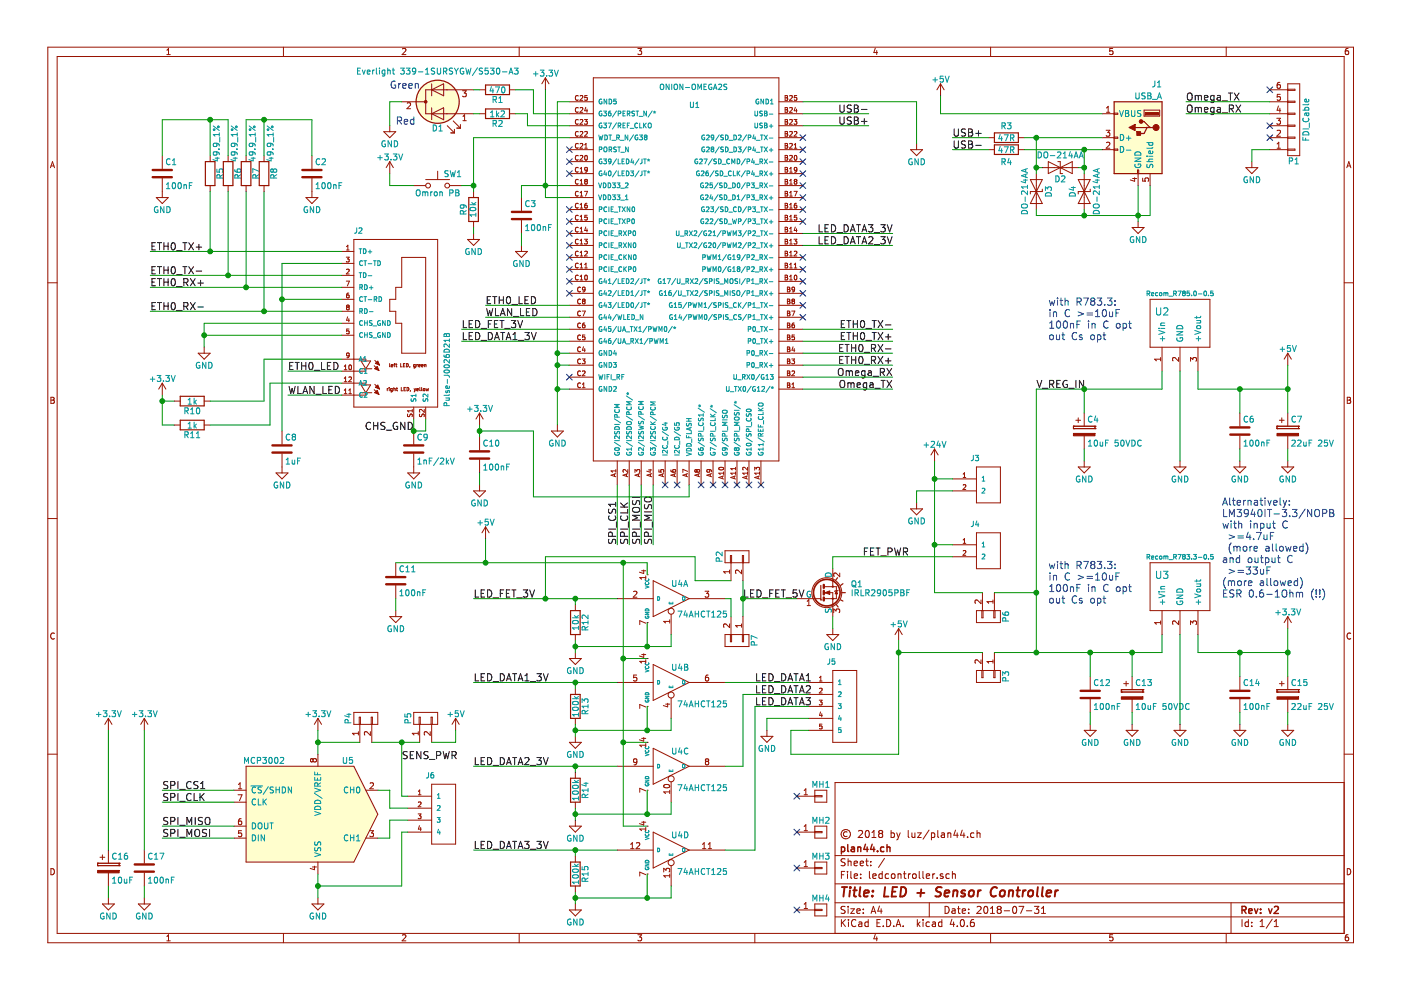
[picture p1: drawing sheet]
<svg xmlns="http://www.w3.org/2000/svg" width="297mm" height="210mm" viewBox="0 0 297 210" stroke-linecap="round" stroke-linejoin="round" font-family="sans-serif">
<g fill="none" stroke="#981200" stroke-width=".21">
<path d="M10.1 10h276.9v189.9h-276.9zM12.1 12h272.9v185.9h-272.9zM35.4 11.6h.7M35.4 10.6l.3-.3v1.3M60.1 10v2M85.3 10.4l.5-.1 .3 .3-.8 1h.8M91.5 17.8v2.5M91.5 19l2.6-1.2v2.5zM98.1 19.2h.8l-.5 .5 .4 .1v.6l-.2 .1-.5-.1M100.4 19h-10.1v5.1h10.1M101.7 19h1.2M108 19h1.3"/>
<path d="M110.1 10v2M115.6 16.5l-.7 1.3M115.6 16.5v2.5M115.6 16.5l.8 1.3M125.8 16.5h39.3v81.2h-39.3zM135.2 10.3h.8l-.4 .5h.3l.1 .2v.4l-.2 .2-.6-.2M160 10v2M185.6 10.2l-.3 .9h.8M185.9 10.7v.9M199.4 17.8l-.8 1.2M199.4 17.8v2.5M199.4 17.8l.8 1.2"/>
<path d="M210 10v2M235.9 10.3h-.6v.6l.6-.1 .1 .5-.3 .3-.4-.2M260 10v2M269.2 19h3.8M271.4 17.5h-.4l-.2 .3v.7l.2 .2 .4-.1v-.6l-.4-.1-.2 .3M273 17.8h2.6v15.2h-2.6zM273 18.9h1.6v.3h-1.6M285.8 10.3h-.4l-.1 .3-.1 .7 .2 .3 .5-.2 .1-.4-.2-.2h-.4l-.2 .2M10.7 35.6l.4-1.3 .5 1.3M10.8 35.2h.6M34.4 33v2.8M34.4 37.8v4.1"/>
<path d="M44.6 33v1.3M44.6 39.3v1.3M48.4 33v1.3M48.4 39.3v1.3M52.2 33v1.3M52.2 39.3v1.3M56 33v1.3M56 39.3v1.3M66.1 33v2.8M66.1 37.8v4.1M81.4 27.9h2.5l-1.3 1.3zM82.6 26.7v1.2"/>
<path d="M82.6 34.3v2.5M82.6 34.3l-.7 1.2M82.6 34.3l.8 1.2M85.2 21.6h5.1M86.3 21.9l.5-.1 .3 .3-.8 1h.8M87.7 39.3h2.6M90.3 38.1h5M91.5 22.8v2.6M91.5 24.1l2.6-1.3v2.6zM92.8 36.3v1.8M94.8 26.7l1.5 1.5M95.3 39.3h2.6"/>
<path d="M95.6 28.2h.7M96.1 25.6l1.5 1.6M96.3 27.4v.8M96.9 27.2h.7M97.6 26.4v.8M98.1 25.6h.8M98.1 24.7l.4-.4v1.3M101.7 24.1h1.2M108 24.1h1.3M120.7 21.6h5.1M120.7 24.1h5.1M120.7 39.3h5.1"/>
<path d="M120.7 31.7h5.1M120.7 29.2h5.1M120.7 26.7h5.1M120.7 34.3h5.1M120.7 36.8h5.1M122.6 30.5a.44 .44 0 0 0-.6 .4 .44 .44 0 0 0 .6 .4M122.6 28a.44 .44 0 0 0-.6 .4 .44 .44 0 0 0 .6 .4M122.6 25.4a.44 .44 0 0 0-.6 .4 .44 .44 0 0 0 .6 .4M122.6 20.4a.44 .44 0 0 0-.6 .4 .44 .44 0 0 0 .6 .4M122.6 33.1a.44 .44 0 0 0-.6 .4 .44 .44 0 0 0 .6 .4M122.6 22.9a.44 .44 0 0 0-.6 .4 .44 .44 0 0 0 .6 .4M122.6 35.6a.44 .44 0 0 0-.6 .4 .44 .44 0 0 0 .6 .4"/>
<path d="M122.6 38.1a.44 .44 0 0 0-.6 .4 .44 .44 0 0 0 .6 .4M123 30.5l.4-.1 .2 .3-.7 .7h.7M123 28l.4-.1 .2 .3-.7 .7h.7M123 25.4l.4-.1 .2 .3-.7 .8h.7M123 20.4l.4-.1 .2 .3-.7 .7h.7M123 35.8l.3-.3v1M123 38.3l.3-.3v1M123 33.1l.4-.1 .2 .3-.7 .7h.7M123 22.9l.4-.1 .2 .3-.7 .7h.7M123 39h.6M123 36.5h.6M123.9 25.3h.6l-.3 .4 .3 .1v.4h-.6"/>
<path d="M124 31.4h.5M124 28l.3-.1 .2 .3-.6 .7h.6M124 30.7l.2-.3v1M124 33.1l.2-.1a.49 .49 0 0 1 .3 .5 .49 .49 0 0 1-.4 .4l-.1-.3zM124.1 38.5l-.1-.2 .1-.3 .4 .1-.2 .4M124.1 38.5l-.1 .2 .1 .3 .4-.1v-.3l-.2-.1M124.1 38.5h.2M124.2 22.7l-.2 .8h.6M124.4 23.1v.7M124.5 20.3h-.5v.4h.4l.1 .5h-.5M124.5 35.9l-.2 .2h-.3v-.6h.3l.2 .2v.6l-.5 .2M165.1 21.6h5.1"/>
<path d="M165.1 24.1h5.1M165.1 39.3h5.1M165.1 31.7h5.1M165.1 29.2h5.1M165.1 26.7h5.1M165.1 34.3h5.1M165.1 36.8h5.1M166.5 30.4l.4 .1-.1 .4 .2 .3-.2 .2h-.3zM166.5 27.9l.4 .1-.1 .4 .2 .3-.2 .2h-.3zM166.5 25.3l.4 .1-.1 .4 .2 .3-.2 .3h-.3zM166.5 20.3l.4 .1-.1 .3 .2 .4-.2 .2h-.3zM166.5 22.8l.4 .1-.1 .4 .2 .3-.2 .2h-.3z"/>
<path d="M166.5 33l.4 .1-.1 .3 .2 .4-.2 .2h-.3zM166.5 35.5l.4 .1-.1 .4 .2 .3-.2 .2h-.3zM166.5 38l.4 .1-.1 .4 .2 .3-.2 .2h-.3zM166.5 33.4h.3M166.5 30.9h.3M166.5 28.4h.3M166.5 25.8h.3M166.5 23.3h.3M166.5 20.7h.3M166.5 38.5h.3M166.5 36h.3M167.4 30.5l.4-.1 .2 .3-.6 .7h.6"/>
<path d="M167.4 28l.4-.1 .2 .3-.6 .7h.6M167.4 25.4l.4-.1 .2 .3-.6 .8h.6M167.4 20.4l.4-.1 .2 .3-.6 .7h.6M167.4 33.1l.4-.1 .2 .3-.6 .7h.6M167.4 22.9l.4-.1 .2 .3-.6 .7h.6M167.4 35.8l.3-.3v1M167.4 38.3l.3-.3v1M167.4 39h.6M167.4 36.5h.6M168.3 25.3h.6l-.3 .4 .3 .1v.4h-.6M168.4 31.4h.5M168.4 28l.4-.1 .1 .3-.6 .7h.6"/>
<path d="M168.4 30.7l.3-.3v1M168.5 33h.1a.49 .49 0 0 1 .4 .5 .49 .49 0 0 1-.5 .4l-.1-.3zM168.6 38.5l-.2-.2 .2-.3 .3 .1-.1 .4M168.6 38.5l-.2 .2 .2 .3 .3-.1v-.3l-.1-.1M168.6 38.5h.2M168.6 22.7l-.2 .8h.6M168.9 23.1v.7M168.9 20.3h-.5v.4h.5v.5h-.5M168.9 35.9l-.1 .2h-.3v-.6h.3l.1 .2v.6l-.4 .2M193.1 31.7h2.5l-1.3 1.3zM194.3 30.5v1.2M209.6 31.7h1.2"/>
<path d="M209.6 29.2h1.2M215.9 31.7h1.3M215.9 29.2h1.3M218.5 38.1h2.5l-2.5 5.1h2.5zM219.7 36.8v7.6M221 35.5h7.6M222.3 34.3l5 2.5v-2.5l-5 2.5zM224.3 34.3h.5v2.5h.5M228.6 38.1h2.5l-2.5 5.1h2.5zM229.9 36.8v7.6M233.7 24.1h2.5M233.7 31.7h2.5"/>
<path d="M233.7 29.2h2.5M234.5 27.6h.8l-.4 .5 .4 .1v.6l-.2 .1-.6-.1M234.6 30.3l.5-.1 .2 .3-.8 .9h.8M234.6 23.8h.7M234.6 22.9l.4-.4v1.3M236.2 24h.8v.2h-.8zM236.2 29.1h.8v.2h-.8zM236.2 31.6h.8v.3h-.8zM240.1 37.9h.9M240.6 37.7v.7l-1-.2M241.2 36h.2v.8h-.2zM241.3 36.8v2.5"/>
<path d="M242.3 37.8v.6h.5v-.6h.6l.1 .2-.1 .4M242.6 23.4h3.3v1.2h-3.3zM243.8 36.8v2.5M264.1 35.5h2.6l-1.3 1.3zM265.4 34.3v1.2M269.2 21.6h3.8M269.2 24.1h3.8M269.2 31.7h3.8M269.2 29.2h3.8M269.2 26.7h3.8M270.7 25.1h.8l-.5 .5 .4 .1v.5l-.1 .2-.6-.2M270.8 31.4h.7"/>
<path d="M270.8 30.5l.3-.3v1.2M270.8 27.7l.5-.1 .2 .4-.8 .9h.8M271 22.5l-.2 .9h.7M271.4 22.9v.9M271.4 20h-.6v.6h.6v.5l-.1 .2-.5-.2M273 21.5h1.6v.2h-1.6M273 24h1.6v.2h-1.6M273 26.5h1.6v.3h-1.6M273 29.1h1.6v.2h-1.6M273 31.6h1.6v.3h-1.6M285.5 35.6l.5-1.3 .4 1.3M285.7 35.2h.6"/>
<path d="M10.1 60h2M33.1 41.9h2.6l-1.3 1.3zM64.9 41.9h2.5l-1.3 1.3zM72.5 53.3h2.5M72.5 58.4h2.5M72.5 55.8h2.5M73.4 59.6h.7l-.4 1M73.4 54.5h.6l-.3 .4 .3 .1v.4h-.6M73.5 53h.5M73.5 52.3l.3-.3v1M73.5 57.2l.4-.1 .1 .3-.6 .7h.6M75 50.8h17.8v35.5h-17.8z"/>
<path d="M85.2 54.6h5.1v20.3h-5.1v-6.4h-1.3v-2.5h-1.3v-2.5h1.3v-2.6h1.3zM99.1 50.8h2.6l-1.3 1.2zM100.4 40.6v1.3M100.4 47v1.2M100.4 49.5v1.3M109.3 53.3h2.5l-1.2 1.3zM110.6 41.9v2.8M110.6 46.7v2.8M110.6 52v1.3M120.7 41.9h5.1M120.7 59.7h5.1M120.7 57.1h5.1"/>
<path d="M120.7 54.6h5.1M120.7 52h5.1M120.7 49.5h5.1M120.7 47h5.1M120.7 44.4h5.1M122.6 43.2a.44 .44 0 0 0-.6 .4 .44 .44 0 0 0 .6 .4M122.6 58.4a.44 .44 0 0 0-.6 .4 .44 .44 0 0 0 .6 .5M122.6 40.7a.44 .44 0 0 0-.6 .4 .44 .44 0 0 0 .6 .4M122.6 45.7a.44 .44 0 0 0-.6 .5 .44 .44 0 0 0 .6 .4M122.6 48.3a.44 .44 0 0 0-.6 .4 .44 .44 0 0 0 .6 .4M122.6 50.8a.44 .44 0 0 0-.6 .4 .44 .44 0 0 0 .6 .4M122.6 53.4a.44 .44 0 0 0-.6 .4 .44 .44 0 0 0 .6 .4"/>
<path d="M122.6 55.9a.44 .44 0 0 0-.6 .4 .44 .44 0 0 0 .6 .4M123 59.4h.6M123 40.9l.3-.3v1M123 43.4l.3-.3v1M123 45.9l.3-.3v1.1M123 48.5l.3-.3v1M123 51l.3-.3v1M123 53.6l.3-.3v1M123 56.1l.3-.3v1M123 58.6l.3-.3v1.1M123 56.8h.6M123 54.3h.6"/>
<path d="M123 51.7h.6M123 49.2h.6M123 46.7h.6M123 44.1h.6M123 41.6h.6M123.9 50.7h.6l-.3 .4 .3 .1v.4h-.6M123.9 40.6h.7l-.5 1M124 53.4l.3-.1 .2 .3-.6 .7h.6M124 56.8h.5M124 56.1l.2-.3v1M124 58.4l.2-.1a.49 .49 0 0 1 .3 .6 .49 .49 0 0 1-.4 .4l-.1-.3zM124.2 48.1l-.2 .8h.6"/>
<path d="M124.4 43.1l-.3 .1-.1 .7 .1 .2 .4-.1-.1-.5h-.3l-.1 .2M124.4 48.5v.7M124.5 45.6h-.5v.5h.4l.1 .5h-.5M165.1 41.9h5.1M165.1 59.7h5.1M165.1 57.1h5.1M165.1 54.6h5.1M165.1 52h5.1M165.1 49.5h5.1M165.1 47h5.1M165.1 44.4h5.1M166.5 40.6l.4 .1-.1 .3 .2 .4-.2 .2h-.3z"/>
<path d="M166.5 43.1l.4 .1-.1 .4 .2 .3-.2 .2h-.3zM166.5 45.6l.4 .1-.1 .4 .2 .4-.2 .2h-.3zM166.5 48.2l.4 .1-.1 .4 .2 .3-.2 .2h-.3zM166.5 50.7l.4 .1-.1 .4 .2 .3-.2 .2h-.3zM166.5 53.3l.4 .1-.1 .3 .2 .4-.2 .2h-.3zM166.5 55.8l.4 .1-.1 .4 .2 .3-.2 .2h-.3zM166.5 58.3l.4 .1-.1 .4 .2 .3-.2 .3h-.3zM166.5 58.8h.3M166.5 56.3h.3M166.5 53.7h.3M166.5 51.2h.3M166.5 48.7h.3"/>
<path d="M166.5 46.1h.3M166.5 43.6h.3M166.5 41h.3M167.4 43.4l.3-.3v1M167.4 59.4h.6M167.4 40.9l.3-.3v1M167.4 45.9l.3-.3v1.1M167.4 48.5l.3-.3v1M167.4 51l.3-.3v1M167.4 53.6l.3-.3v1M167.4 56.1l.3-.3v1M167.4 58.6l.3-.3v1.1"/>
<path d="M167.4 56.8h.6M167.4 54.3h.6M167.4 51.7h.6M167.4 49.2h.6M167.4 46.7h.6M167.4 44.1h.6M167.4 41.6h.6M168.3 50.7h.6l-.3 .4 .3 .1v.4h-.6M168.3 40.6h.7l-.4 1M168.4 53.4l.4-.1 .1 .3-.6 .7h.6M168.4 56.8h.5M168.4 56.1l.3-.3v1"/>
<path d="M168.5 58.4l.1-.1a.49 .49 0 0 1 .4 .6 .49 .49 0 0 1-.5 .4l-.1-.3zM168.6 48.1l-.2 .8h.6M168.9 43.1l-.4 .1-.1 .7 .2 .2 .3-.1v-.5h-.3l-.2 .2M168.9 48.5v.7M168.9 45.6h-.5v.5h.5v.5h-.5M221 40.1v.5h-2.5v.5M231.1 40.1v.5h-2.5v.5M240 48.2h2.6l-1.3 1.3zM241.3 47v1.2M285 60h2M42 74.9h2.6l-1.3 1.3zM43.3 73.6v1.3"/>
<path d="M72.5 63.5h2.5M72.5 76.2h5.1v.2M72.5 66h2.5M72.5 68.5h2.5M72.5 60.9h2.5M72.5 71.1h2.5M73 78.4h.5M73 77.7l.3-.3v1M73.7 65.1l-.2 .2 .2 .4 .3-.1v-.4l-.1-.1M73.7 65.1l-.2-.2 .2-.2 .3 .1-.1 .3M73.7 65.1h.2M73.7 67.2l-.2 .7h.6"/>
<path d="M74 62.1l-.4 .1-.1 .8 .2 .2 .3-.1v-.5l-.3-.1-.2 .2M74 67.6v.6M74 69.8h-.5v.4h.5v.5h-.5M74 77.5l.2-.1a.49 .49 0 0 1 .3 .5 .49 .49 0 0 1-.4 .4l-.1-.3zM74 75.3l-.1 .2-.4-.1v-.5l.4-.1 .1 .2v.6l-.5 .3M76.4 78.2h2.4M76.5 76.5h2.1l-1 1.7zM77.6 78.3v.4h-5.1M79.3 77.6l1.1 1M79.5 76.4l1 1M82.6 77.1v.6M82.6 77.7h.1"/>
<path d="M82.6 77.7l.1 .1M82.9 77.5h.4l-.1-.2-.3 .1v.3h.3M83.5 77.3h.3M83.8 77.1l-.2 .1v.6M83.9 77.3h.3M84 77.1v.6M84 77.7h.1M84 77.7l.2 .1M84.9 77.1v.7h.4M85.5 77.4h.3M85.9 77.1h-.4v.7h.4M86.2 77.1a.36 .36 0 0 1 .4 .3 .36 .36 0 0 1-.4 .4z"/>
<path d="M86.9 77.7l-.1 .2M88 77.3l-.3 .1 .1 .3h.2M88 77.3v.6l-.3 .1M88.4 77.3v.5M88.6 77.3l-.2 .1M88.8 77.5h.3v-.2l-.3 .1v.3h.3M89.4 77.5h.3v-.2l-.3 .1v.3h.3M90 77.4l.3-.1v.5M90 77.3v.5M120.7 80h5.1M120.7 77.4h5.1M120.7 74.9h5.1"/>
<path d="M120.7 72.3h5.1M120.7 69.8h5.1M120.7 67.3h5.1M120.7 64.7h5.1M120.7 62.2h5.1M123.1 61a.44 .44 0 0 0-.6 .4 .44 .44 0 0 0 .6 .4M123.1 63.5a.44 .44 0 0 0-.6 .4 .44 .44 0 0 0 .6 .4M123.1 66.1a.44 .44 0 0 0-.6 .4 .44 .44 0 0 0 .6 .4M123.1 68.6a.44 .44 0 0 0-.6 .4 .44 .44 0 0 0 .6 .4M123.1 71.1a.44 .44 0 0 0-.6 .4 .44 .44 0 0 0 .6 .4M123.1 73.7a.44 .44 0 0 0-.6 .4 .44 .44 0 0 0 .6 .4M123.1 76.2a.44 .44 0 0 0-.6 .4 .44 .44 0 0 0 .6 .4"/>
<path d="M123.1 78.7a.44 .44 0 0 0-.6 .5 .44 .44 0 0 0 .6 .4M123.4 76.1h.6l-.3 .4 .3 .1v.4h-.6M123.4 66h.7l-.4 1M123.5 78.7l.4-.1 .1 .3-.6 .8h.6M123.6 60.9l.4 .1v.5h-.4zM123.7 63.8l-.2-.1 .2-.3 .3 .1-.1 .3M123.7 63.8l-.2 .2 .2 .4 .3-.1v-.4l-.1-.1M123.7 63.8h.2M123.7 73.5l-.2 .8h.6M124 68.5l-.4 .1-.1 .7 .2 .2 .3-.1v-.5h-.3l-.2 .2M124 73.9v.7M124 71h-.5v.5h.5v.4h-.5"/>
<path d="M124 61.5l-.1 .3-.3 .1M124 61.3v.1M165.1 80h5.1M165.1 77.4h5.1M165.1 74.9h5.1M165.1 72.3h5.1M165.1 69.8h5.1M165.1 67.3h5.1M165.1 64.7h5.1M165.1 62.2h5.1M166.9 60.9l.5 .1-.1 .4 .2 .3-.2 .2h-.4zM166.9 63.4l.5 .1-.1 .4 .2 .3-.2 .2h-.4z"/>
<path d="M166.9 66l.5 .1-.1 .3 .2 .4-.2 .2h-.4zM166.9 68.5l.5 .1-.1 .4 .2 .3-.2 .2h-.4zM166.9 71l.5 .1-.1 .4 .2 .3-.2 .2h-.4zM166.9 73.6l.5 .1-.1 .3 .2 .4-.2 .2h-.4zM166.9 76.1l.5 .1-.1 .4 .2 .3-.2 .2h-.4zM166.9 78.6l.5 .1-.1 .4 .2 .4-.2 .2h-.4zM166.9 79.1h.4M166.9 76.6h.4M166.9 74h.4M166.9 71.5h.4M166.9 69h.4M166.9 66.4h.4"/>
<path d="M166.9 63.9h.4M166.9 61.4h.4M167.9 76.1h.6l-.4 .4 .3 .1v.4h-.5M167.9 66h.6l-.4 1M167.9 78.7l.4-.1 .2 .3-.6 .8h.6M168 60.9l.4 .1v.5h-.4zM168.1 63.8l-.2-.1 .2-.3 .3 .1-.1 .3M168.1 63.8l-.2 .2 .2 .4 .3-.1v-.4l-.1-.1M168.1 63.8h.2M168.1 73.5l-.2 .8h.6M168.4 68.5l-.4 .1-.1 .7 .2 .2 .3-.1v-.5h-.3l-.2 .2M168.4 73.9v.7"/>
<path d="M168.4 71h-.4l-.1 .5h.5v.4h-.5M168.5 61.5l-.2 .3-.3 .1M168.5 61.3l-.1 .1M243.8 63.5h12.7v10.1h-12.7zM246.1 75.8v.7M246.1 76.2h-1.3l.4 .3M246.4 73.6v5.1M249.9 75.8v.8l-.9-.8-.4 .2 .1 .5M250.2 73.6v5.1M252.4 76.6v-.8l.5 .4 .1-.3h.6l.1 .1-.1 .6M254 73.6v5.1M273 74.9v2.5"/>
<path d="M273 74.9l-.7 1.3M273 74.9l.8 1.3M10.8 84.2h.4l.3 .3-.3 .3 .3 .3-.2 .4h-.5zM10.8 84.8h.4M34.4 81.2v2.6M34.4 81.2l-.8 1.3M34.4 81.2l.8 1.3M36.9 85h1.3M36.9 90.1h1.3M43.3 85h1.3M43.3 90.1h1.3M59.8 91.4v2.8"/>
<path d="M59.8 96.2v4.1M72.5 81.2h5.1v.3M73 80.2l.3-.3v1M73 82.8l.3-.3v1M73 83.5h.5M73 80.9h.5M74 80l.3-.1 .2 .3-.6 .7h.6M74 83.5h.5M74 82.8l.2-.3v1M76.4 83.3h2.4M76.5 81.6h2.1l-1 1.7zM77.6 83.4v.4h-5.1"/>
<path d="M79.3 82.6l1.1 1M79.5 81.5l1 1M82.1 82.4v.5M82.3 82.4l-.2 .1M82.5 82.1v.1M82.5 82.4v.5M83.2 82.4l-.4 .1 .1 .3h.3M83.2 82.4v.6l-.3 .1M83.5 82.5l.3-.1v.5M83.5 82.1v.8M84 82.4h.3M84.1 82.1v.7l.2 .1"/>
<path d="M85.1 82.1v.8h.3M85.7 82.5h.2M86 82.1h-.3v.8h.3M86.3 82.1a.36 .36 0 0 1 .4 .4 .36 .36 0 0 1-.4 .4zM86.4 87.8v.5h.4a.43 .43 0 0 1 .5-.5l.1 .5M87 82.8v.2M87.4 86.8v.6M87.4 87.1h-1l.3 .3M87.7 86.3v2.5M87.7 91.4v2.8M87.7 96.2v4.1M87.8 82.4l.2 .5"/>
<path d="M88 82.9l-.2 .2M88.1 82.4l-.1 .5M88.3 82.6h.4v-.2l-.4 .1v.3h.4M89 87.8v.5h.3a.43 .43 0 0 1 .5-.5l.1 .5M89 82.1l.1 .8M89.4 82.1l.1 .8M89.8 82.8h.1M89.8 82.4l.3 .1-.1 .4-.3-.2zM89.9 86.8v.6l-.7-.6-.3 .2 .1 .4M90.3 86.3v2.5M90.3 82.4l.2 .5 .1-.4 .1 .4 .2-.5M101.7 87.6v2.5"/>
<path d="M101.7 92.7v2.8M101.7 97.5v2.8M101.7 87.6l-.8 1.2M101.7 87.6l.7 1.2M116.9 91.4h2.5l-1.2 1.3zM118.2 90.1v1.3M120.7 82.5h5.1M123.1 81.3a.44 .44 0 0 0-.6 .4 .44 .44 0 0 0 .6 .4M123.5 82.2h.5M123.5 81.5l.3-.3v1M130.6 99.6v.5M130.6 99.8h-1l.3 .3"/>
<path d="M130.9 97.7v5.1M133.1 99.6v.6l-.7-.6-.3 .1 .1 .4M133.4 97.7v5.1M135.9 97.7v5.1M137.5 99.6h.7M137.9 99.5v.6l-.8-.2M138.5 97.7v5.1M139.7 99.6v.5h.5l-.1-.5h.5v.5M141 97.7v5.1M142.2 99.6l.1 .4 .8 .1 .2-.2-.1-.3h-.5l-.1 .3 .2 .2M143.6 97.7v5.1M145.8 99.9l-1-.4v.7"/>
<path d="M146.1 97.7v5.1M147.8 99.7l-.2-.1-.3 .1 .2 .4 .3-.2M147.8 99.7l.2-.1 .3 .1-.2 .4-.3-.2M147.8 99.7v.2M148.6 97.7v5.1M150.3 99.6l.2 .1-.1 .3h-.5v-.3l.2-.1h.5l.3 .4M151.2 97.7v5.1M152.4 99.2a.62 .62 0 0 1 1 .2 .59 .59 0 0 1-1-.1zM153.7 97.7v5.1M156 99.1v.5M156 99.4h-1.1l.3 .2M156.3 97.7v5.1"/>
<path d="M158.5 99.1v.6l-.7-.6-.3 .2 .1 .3M158.8 97.7v5.1M160 99.7v-.6l.4 .3 .1-.3h.4v.6M161.3 97.7v5.1M165.1 82.5h5.1M166.9 81.2l.5 .1-.1 .4 .2 .3-.2 .2h-.4zM166.9 81.7h.4M167.9 82.2h.6M167.9 81.5l.3-.3v1M198.1 95.2l-.7 1.3M198.1 95.2v2.5M198.1 95.2l.8 1.3"/>
<path d="M207 99h5.1v7.6h-5.1zM227.6 90.4h.1M227.6 90.9h.1M227.6 90.9h4.6M227.6 90.4h4.6M227.6 90.4v.5M228.1 89.1h1M228.6 99h2.5l-1.2 1.3zM228.6 88.6v1M229.9 87.6v2.8M229.9 92.4v2.8M229.9 97.7v1.3"/>
<path d="M232.2 90.9h.1M232.2 90.4h.1M232.2 90.4v.5M248.9 99h2.6l-1.3 1.3zM250.2 97.7v1.3M261.6 99h2.5l-1.2 1.3zM262.9 87.6v2.8M262.9 92.4v2.8M262.9 97.7v1.3M270.7 90.4h.1M270.7 90.9h.1M270.7 90.4v.5"/>
<path d="M270.7 90.9h4.6M270.7 90.4h4.6M271.3 89.1h1M271.8 99h2.5l-1.3 1.3zM271.8 88.6v1M273 87.6v2.8M273 92.4v2.8M273 97.7v1.3M275.3 90.9h.1M275.3 90.4h.1M275.3 90.4v.5M285.6 84.2h.5l.2 .3-.2 .3 .3 .3-.2 .4h-.6z"/>
<path d="M285.6 84.8h.5M10.1 109.9h2M58.5 100.3h2.6l-1.3 1.2zM83.9 119.3v2.8M86.4 100.3h2.6l-1.3 1.2zM100.4 104.1h2.5l-1.2 1.3zM101.7 102.8v1.3M102.9 111.7l-.7 1.3M102.9 111.7v2.5M102.9 111.7l.8 1.3M130.3 100.5v.5M130.6 100.4l-1 .4 1 .3"/>
<path d="M132.8 100.5v.5M133.1 100.4l-1 .4 1 .3M134.6 100.2v-.6l.4 .3 .1-.3h.4v.6M135.4 100.5v.5M135.6 100.4l-1 .4 1 .3M137.9 100.5v.5M138.2 100.4l-1 .4 1 .3M140.4 100.5v.5M140.7 100.4l-1 .4 1 .3M143 100.5v.5M143.3 100.4l-1.1 .4 1.1 .3M145.5 100.5v.5"/>
<path d="M145.8 100.4l-1 .4 1 .3M148.1 100.5v.5M148.3 100.4l-1 .4 1 .3M150.6 100.5v.5M150.9 100.4l-1 .4 1 .3M153.1 101v.5M153.4 100.9l-1 .3 1 .4M153.4 100v.6M153.4 100.3h-1l.3 .3M153.7 116.8h5.1v2.5h-5.1zM154.9 119.3v-1.5h.2v1.5M155 119.3v3.8"/>
<path d="M155.7 101v.5M156 100.3h-1.1l.3 .3M156 100.9l-1.1 .3 1.1 .4M156 100v.6M157.4 119.3v-1.5h.3v1.5M157.5 119.3v3.8M158.2 101v.5M158.5 100.3h-1l.3 .3M158.5 100.9l-1 .3 1 .4M158.5 100v.6M160.7 101v.5M161 100.3h-1l.3 .3"/>
<path d="M161 100.9l-1 .3 1 .4M161 100v.6M193.1 107.9h2.5l-1.3 1.3zM194.3 106.6v1.3M202 104.1h5M202 101.5h5M202 115.5h5M202 118h5M204.2 101.2h.6M204.2 100.5l.3-.3v1M204.2 114.5l.3-.3v1M204.2 102.9l.4-.1 .2 .3-.6 .7h.6"/>
<path d="M204.2 116.8l.4-.1 .2 .3-.6 .7h.6M204.2 115.2h.6M207 113h5.1v7.6h-5.1zM243.8 119.3h12.7v10.2h-12.7zM285 109.9h2M11.5 134.3a.58 .58 0 0 0-.8 .5 .58 .58 0 0 0 .8 .6M82.6 130.7h2.6l-1.3 1.3zM83.9 124.1v2.8M83.9 129.5v1.2M120.7 139.6h2.6l-1.3 1.3zM122 128.2v1.3M122 134.5v1.3"/>
<path d="M122 138.4v1.2M130.9 126.9h7.6M134.3 125.5l.5-.1 .2 .3-.8 .9h.8M136 121h.9M136 138.8h.9M136.5 120.8v.8l-.9-.3M136.5 138.6v.8l-.9-.3M136.9 132.1l-1.3-.5v.8M136.9 122.1v.7M136.9 139.9v.7M136.9 122.5h-1.3l.4 .3M137.2 132h.1"/>
<path d="M137.2 121.9h.1M137.2 139.6h.1M138.5 123.1l7.6 3.8-7.6 3.8zM142 131.4v.7M142 131.8h-1.3l.4 .3M142.3 130.2v4.3M146.1 126.9h7.6M149.5 125.4h.8l-.5 .4 .4 .1v.6l-.2 .1-.5-.1M153.7 134.5h5.1v2.6h-5.1zM154.7 132.3v.8l-.9-.8-.4 .2 .1 .5M154.7 120.9v.7M154.7 121.2h-1.3l.4 .4"/>
<path d="M154.9 134.5v1.6h.2v-1.6M155 130.7v3.8M157.2 120.9v.7l-.9-.7-.3 .2 .1 .5M157.2 132.3v.7M157.2 132.6h-1.2l.3 .4M157.4 134.5v1.6h.3v-1.6M157.5 130.7v3.8M168.9 126.9h5.1M171.1 128.4h.7M171.1 127.5l.4-.4v1.3M174.8 124.4h2.5v2.5h-2.5M174.8 125.7h1.8v5"/>
<path d="M175.3 134.5h2.5l-1.2 1.3zM176.6 128.2h.1M176.6 123.1h.1M176.6 126.9h.1M176.6 120.6v3.8M176.6 133.3v1.2M176.8 129.9v-.8l.4 .4 .2-.3h.5l.1 .1-.1 .6M177.7 125.2l-.8 .2M178 121.5v.8l-.9-.8-.3 .2 .1 .5M190.5 133.3l-.7 1.2M190.5 133.3v2.5M190.5 133.3l.8 1.2"/>
<path d="M207 129.5h5.1v2.5h-5.1zM208 139.9v.8l-.9-.8-.4 .2 .1 .5M208 127.2v.8l-.9-.8-.4 .2 .1 .5M208.2 129.5v1.5h.2v-1.5M208.3 125.7v3.8M208.3 138.4v3.8M210.5 127.2v.7M210.5 139.9v.7M210.5 127.6h-1.2l.3 .3M210.7 129.5v1.5h.3v-1.5M210.8 125.7v3.8M210.8 138.4v3.8"/>
<path d="M246.1 131.7v.7M246.1 132h-1.3l.4 .4M246.4 129.5v5M249.9 131.7v.7l-.9-.7-.4 .2 .1 .5M250.2 129.5v5M252.4 132.4v-.7l.5 .4 .1-.4h.6l.1 .2-.1 .5M254 129.5v5M273 130.7v2.6M273 130.7l-.7 1.3M273 130.7l.8 1.3M286.4 134.3a.58 .58 0 0 0-.8 .5 .58 .58 0 0 0 .8 .6M10.1 159.9h2"/>
<path d="M23 152.3v2.6M23 152.3l-.8 1.3M23 152.3l.7 1.3M30.6 152.3v2.6M30.6 152.3l-.8 1.3M30.6 152.3l.8 1.3M67.4 152.3v2.6M67.4 159.9v2.6M67.4 152.3l-.8 1.3M67.4 152.3l.8 1.3M75 151h5.1v2.6h-5.1zM76 155.1v.7"/>
<path d="M76 155.5h-1.3l.4 .3M76.2 153.6v-1.5h.2v1.5M76.3 153.6v3.8M78.5 155.1v.8l-.9-.8-.3 .3 .1 .4M78.7 153.6v-1.5h.3v1.5M78.8 153.6v3.8M87.7 151h5.1v2.6h-5.1zM88.7 155.5h-1.3l.4 .3M88.7 155.1v.7M88.9 153.6v-1.5h.2v1.5M89 153.6v3.8M91.2 155.1v.8l-.9-.8-.4 .3 .2 .4"/>
<path d="M91.4 153.6v-1.5h.2v1.5M91.5 153.6v3.8M96.6 152.3v2.6M96.6 152.3l-.8 1.3M96.6 152.3l.8 1.3M120.7 157.4h2.6l-1.3 1.3zM122 146v1.2M122 152.3v1.3M122 156.1v1.3M130.9 144.7h7.6M135 143.1h-.6l-.1 .6h.7v.6l-.2 .1-.5-.1M136 156.6h.9"/>
<path d="M136.5 156.4v.7l-.9-.2M136.9 149.9l-1.3-.5v.8M136.9 157.6v.8M136.9 158h-1.3l.4 .4M136.9 140.2h-1.3l.4 .4M137.2 157.4h.1M137.2 149.8h.1M138.5 140.9l7.6 3.8-7.6 3.8zM138.5 158.7l7.6 3.8-7.6 3.8zM141.1 149.3h.9M141.6 149.1v.8l-1-.3M142.3 148v4.3"/>
<path d="M146.1 144.7h7.6M150.1 143.1l-.3 .1-.2 .2v.7l.2 .3 .4-.1-.1-.6-.3-.1-.2 .2M161.3 156.1h2.6l-1.3 1.3zM162.6 154.9v1.2M171.5 154.9h5.1M171.5 144.7h5.1M171.5 147.2h5.1M171.5 149.8h5.1M171.5 152.3h5.1M173.7 148.5h.6l-.3 .3 .3 .1v.5h-.6M173.7 146l.4-.1 .2 .3-.6 .7h.6M173.7 144.4h.6"/>
<path d="M173.7 143.7l.3-.3v1M174 150.9l-.3 .8h.7M174.2 151.3v.7M174.3 153.5h-.5l-.1 .5h.5l.1 .4h-.6M176.6 142.2h5v15.2h-5zM207 142.2h5.1v2.5h-5.1zM208.2 142.2v1.5h.2v-1.5M210.5 140.3h-1.2l.3 .3M210.7 142.2v1.5h.3v-1.5M229.9 154.9h2.5l-1.3 1.2zM231.1 143.4v2.8M231.1 148.3v2.7"/>
<path d="M231.1 153.6v1.3M237.7 146.2h.1M237.7 146.7h.1M237.7 146.2v.5M237.7 146.7h4.6M237.7 146.2h4.6M238.3 145h1M238.8 154.9h2.5l-1.3 1.2zM238.8 144.4v1.1M240 143.4v2.8M240 148.3v2.7M240 153.6v1.3"/>
<path d="M242.3 146.7h.1M242.3 146.2h.1M242.3 146.2v.5M248.9 154.9h2.6l-1.3 1.2zM250.2 153.6v1.3M261.6 154.9h2.5l-1.2 1.2zM262.9 143.4v2.8M262.9 148.3v2.7M262.9 153.6v1.3M270.7 146.2h.1M270.7 146.7h.1M270.7 146.2v.5"/>
<path d="M270.7 146.7h4.6M270.7 146.2h4.6M271.3 145h1M271.8 144.4v1.1M271.8 154.9h2.5l-1.3 1.2zM273 143.4v2.8M273 148.3v2.7M273 153.6v1.3M275.3 146.7h.1M275.3 146.2h.1M275.3 146.2v.5M285 159.9h2"/>
<path d="M49.6 170.1h2.6M49.6 167.5h2.6M49.6 177.7h2.6M49.6 175.2h2.6M50.5 168.5h.8l-.5 1.3M50.5 167.2h.8M50.5 166.3l.4-.3v1.2M51.1 173.6h-.3l-.2 .3-.1 .7 .3 .3 .4-.2-.1-.6h-.3l-.3 .2M51.2 176.1h-.6l-.1 .6h.7v.6l-.2 .1-.5-.1M52.2 162.5h22.8l5.1 10.1-5.1 10.2h-22.8zM66.4 161.1l.2-.3 .4 .1 .1 .2v.2l-.3 .3-.3-.1-.1-.2M66.4 161.1l-.3-.3-.3 .3 .1 .4 .2 .1 .3-.3"/>
<path d="M66.4 161.1v.2M77.6 167.5h2.5M77.6 177.7h2.5M78.4 176.1h.8l-.4 .5 .3 .1v.6l-.1 .1-.6-.1M78.5 166.1l.5-.1 .2 .3-.8 .9h.8M86.4 168.8h5.1M86.4 176.4h5.1M86.4 171.4h5.1M86.4 173.9h5.1M88.7 172.6h.6l-.4 .4 .3 .1v.4h-.5M88.7 168.5h.6M88.7 167.8l.3-.3v1"/>
<path d="M88.7 170.1l.4-.1 .2 .3-.6 .7h.6M88.9 175.1l-.2 .7h.6M89.2 175.4v.7M91.5 166.3h5.1v12.7h-5.1zM120.7 175.2h2.6l-1.3 1.2zM122 163.7v1.3M122 170.1v1.3M122 173.9v1.3M130.9 162.5h7.6M133.7 179.9h.7M133.7 179l.4-.3v1.2M134.9 178.8l.5-.1 .2 .3-.7 .9h.7"/>
<path d="M135 161.4l-.2 .3-.4-.1v-.6l.4-.1 .2 .2v.8l-.3 .3h-.3M136 174.3h.9M136.5 174.1v.8l-.9-.3M136.9 167.7l-1.3-.6v.9M136.9 175.4v.7M136.9 175.8h-1.3l.4 .3M137.2 167.5h.1M137.2 175.2h.1M138.5 176.4l7.6 3.8-7.6 3.8zM140.8 166.5a.76 .76 0 0 1 1.2 .3 .74 .74 0 0 1-1.3-.2zM142 167.5v.8M142 167.9h-1.3l.4 .4"/>
<path d="M142.3 165.8v4.3M146.1 162.5h7.6M148.9 179.9h.8M148.9 179l.4-.3v1.2M149.8 161.4l-.2-.2 .2-.3 .4 .1 .1 .2-.3 .2M149.8 161.4l-.2 .3v.3l.2 .2h.2l.3-.3-.1-.3-.2-.2M149.8 161.4h.2M150.2 179.9h.7M150.2 179l.3-.3v1.2M168.9 168.8h3.9M168.9 176.4h3.9M170.5 168.5h.7"/>
<path d="M170.5 167.6l.4-.4v1.3M170.5 175.2l.4-.3v1.2M170.5 176.1h.7M172.8 167.5h2.5v2.6h-2.5zM172.8 175.2h2.5v2.5h-2.5zM172.8 168.7h1.5v.2h-1.5M172.8 176.3h1.5v.3h-1.5M179.6 176.4a.52 .52 0 0 0-.8 .5 .52 .52 0 0 0 .8 .4M182 176.2l.6-.1 .3 .4-1 1.1h1M183.6 176.2l.2-.1a.8 .8 0 0 1 .5 .7 .8 .8 0 0 1-.5 .8l-.4-.6zM184.9 177.6h.8M184.9 176.5l.4-.4v1.5"/>
<path d="M186.6 176.7l-.3 .3 .1 .4 .2 .2h.3l.3-.3v-.3l-.3-.3M186.6 176.7l-.3-.3 .3-.3h.3l.3 .3-.3 .3M186.6 176.7h.3M188.9 176.7l.5-.1 .2 .3-.1 .6h-.6M188.9 176.1v1.5M190.1 176.6l.4 1M190.5 177.6l-.4 .5M190.9 176.6l-.4 1M192.6 176.1v1.3l.2 .2M193.3 176.6l.1 .9 .4 .1 .2-.2M194 176.6v1M194.5 176.6h.8l-.8 1h.8"/>
<path d="M197 176l-1.3 1.9M197.5 176.7l.4-.1 .3 .3-.1 .6h-.6M197.5 176.6v1.5M198.8 176.1v1.3l.2 .2M199.6 176.7h.6v.9M200.2 176.9l-.7 .3 .3 .4 .4-.1M201 176.7l.2-.1 .3 .1 .1 .9M201 176.6v1M202.6 176l-.4 1.1h1M202.9 176.6v1M204 176l-.3 1.1h.9M204.4 176.6v1"/>
<path d="M205.1 177.4v.2M206.5 176.7l-.4-.1-.3 .3 .1 .5 .2 .2 .4-.1M207.2 176.7l.2-.1 .3 .1 .1 .9M207.2 176.1v1.5M285 165.9h-108v32M10.8 184.2a.65 .65 0 0 1 .7 .6 .65 .65 0 0 1-.7 .7zM20.7 183h.1M20.7 183.5h.1M20.7 183v.5M20.7 183.5h4.6M20.7 183h4.6M21.2 181.8h1"/>
<path d="M21.7 191.7h2.6l-1.3 1.2zM21.7 181.3v1M23 180.2v2.8M23 185.1v2.8M23 190.4v1.3M25.3 183.5h.1M25.3 183h.1M25.3 183v.5M29.3 191.7h2.6l-1.3 1.2zM30.6 180.2v2.8M30.6 185.1v2.8M30.6 190.4v1.3"/>
<path d="M35.4 198.5l.3-.3v1.3M35.4 199.5h.7M60.1 197.9v2M66.1 191.7h2.6l-1.3 1.2zM66.2 183.8h.9M66.7 183.6v.8l-.9-.3M67.4 182.8v2.5M67.4 190.4v1.3M85.3 198.3l.5-.1 .3 .3-.8 1h.8M110.1 197.9v2M120.7 192.9h2.6l-1.3 1.3zM122 181.5v1.3"/>
<path d="M122 187.9v1.2M122 191.7v1.2M130.9 180.2h7.6M135.2 198.2h.8l-.4 .5h.3l.1 .2v.5l-.2 .1-.6-.1M136.9 185.4l-1.3-.5v.8M137.2 185.3h.1M140.7 184.9v-.8l.5 .4 .1-.4h.6l.1 .2-.1 .6M142 185.3v.7M142 185.7h-1.3l.4 .3M142.3 183.5v4.4M146.1 180.2h7.6M160 197.9v2"/>
<path d="M168.9 184h3.9M168.9 192.9h3.9M170.5 182.8l.4-.3v1.2M170.5 191.7l.4-.3v1.2M170.5 183.7h.7M170.5 192.6h.7M172.8 182.8h2.5v2.5h-2.5zM172.8 191.7h2.5v2.5h-2.5zM172.8 183.9h1.5v.3h-1.5M172.8 192.8h1.5v.3h-1.5M177 194.4h108M177 191.4h108"/>
<path d="M177 187.4h108M177 181.4h108M178.4 185.5h.5M178.4 195v1.5M178.6 195.6l.7 .9M179.1 184.8h-.7v1.5M179.2 182.1h-.6l-.3 .2 .1 .3 .7 .4v.4l-.2 .2-.6-.1M179.2 192.2h-.6l-.3 .2 .1 .4 .7 .3v.4l-.2 .2-.6-.1M179.3 195l-.9 .8M179.7 184.8v.1M179.7 185.3v1M179.8 192.2v.1"/>
<path d="M179.8 182.1v1.5M179.8 192.7v1M179.8 182.7l.2-.1h.4v1M179.9 195v.1M179.9 195.5v1M180.4 192.7h.8l-.8 1h.8M180.4 184.8v1.3l.2 .2M181.1 183.1l.7-.2-.1-.3h-.4l-.2 .2 .1 .7h.5M181.1 185.8l.7-.2v-.3h-.5l-.2 .2 .1 .7h.6M181.5 195.1a.71 .71 0 0 0-1 .5 .71 .71 0 0 0 .7 .9l.3-.2M181.7 193.2l.7-.2-.1-.2-.4-.1-.2 .2v.7h.6M182.1 195.5h.6v1"/>
<path d="M182.4 183.1l.7-.2-.1-.3h-.4l-.2 .2 .1 .7h.5M182.5 185.3v.2M182.5 186.1v.2M182.7 195.8l-.7 .3 .3 .4 .4-.1M183 192.8v.1M183 193.5v.2M183.5 182.6h.6M183.7 182.1v1.3l.4 .2M184.1 195.5h-.5l-.2 .2v.6l.2 .2 .5-.1M184.1 195v1.5M184.3 184.8v1.3l.2 .2M184.6 183.4v.2"/>
<path d="M184.6 182.6v.2M184.7 193.7l.5-1.5 .5 1.5M184.8 193.2h.7M185 185.8l.8-.2-.1-.3h-.4l-.3 .2 .1 .7h.6M185.6 198.1l-.3 .9h.8M185.9 198.6v.9M185.9 195.7h.5M186.5 192.1l-.4 1.1h.9M186.6 195h-.7v1.5h.7M186.8 192.7v1M187 185.3h-.4l-.3 .2 .1 .6 .2 .2 .4-.1M187 184.8v1.5"/>
<path d="M187.3 196.3v.2M187.5 182l-1.2 1.9M188 195a.76 .76 0 0 1 .9 .7 .76 .76 0 0 1-.9 .8zM188.4 185.3h-.4l-.3 .2 .1 .6 .2 .2 .4-.1M189.1 185.4l.2-.1 .4 .1 .1 .6-.2 .2-.3 .1-.2-.2zM189.5 196.3v.2M190 196.5l.5-1.5 .5 1.5M190.1 196h.7M190.4 185.4l.2-.1h.4v1M190.4 185.3v1M191.5 196.3v.2M191.5 185.3h.6"/>
<path d="M191.7 184.8v1.3l.4 .2M192.6 185.3v1M193 185.3l-.4 .2M193.5 185.4l.3-.1 .4 .1v.7l-.2 .2-.5-.2zM194.2 186.1l-.1 .1M194.5 195v1.5M194.6 195.9l.5 .6M194.9 184.8v1.3l.2 .2M195.1 195.5l-.6 .5M195.7 184.8v1.3l.2 .2M195.7 195v.1M195.7 195.5v1"/>
<path d="M196.4 185.8l.7-.2v-.3h-.5l-.2 .2 .1 .7h.6M197 191.4v3M197.1 195.5h-.5l-.3 .2 .1 .6 .2 .2 .5-.1M197.7 195.5h.6v1M197.8 185.3v1M198.2 185.3l-.4 .2M198.3 195.8l-.7 .3 .3 .4 .4-.1M198.7 186.1v.2M199.7 195.5h-.4l-.3 .2 .1 .6 .2 .2 .4-.1M199.7 195v1.5M199.9 185.3h-.3l-.3 .2 .1 .2 .5 .1v.4h-.6M200.4 192.2a.76 .76 0 0 1 .8 .7 .76 .76 0 0 1-.8 .8z"/>
<path d="M201.3 185.3h-.5l-.2 .2v.6l.2 .2 .5-.1M201.8 194.9l-.3 1.1h.9M201.9 192.8h.6v.9M201.9 185.4l.2-.1h.4l.1 1M201.9 184.8v1.5M202.2 195.5v1M202.5 193l-.7 .3 .2 .4 .5-.1M203 196.3v.2M203 192.7h.6M203.2 192.2v1.3l.4 .2M203.8 195.1l.2-.1a.8 .8 0 0 1 .5 .7 .8 .8 0 0 1-.5 .8l-.4-.6zM204 193.2l.7-.2v-.2l-.5-.1-.2 .2 .1 .7h.6"/>
<path d="M205.1 196.3v.2M205.4 193.5v.2M205.4 192.8v.1M206.4 195h-.4a1.11 1.11 0 0 0-.1 1.4l.4 .1 .2-.2 .1-.5-.3-.3-.4 .1-.2 .2M207.2 192.3l.5-.1 .3 .4-.9 1.1h.9M208.7 192.3l.2-.1a.8 .8 0 0 1 .6 .7 .8 .8 0 0 1-.6 .8l-.3-.6zM210 193.7h.9M210 192.6l.4-.4v1.5M210 197.9v2M211.7 192.8h.3M211.7 192.8l-.3-.3 .3-.3h.3l.3 .2-.3 .4M211.7 192.8l-.3 .3v.3l.3 .3h.3l.3-.3v-.3l-.3-.3"/>
<path d="M212.9 193.1h1.2M214.8 192.3l.2-.1a.8 .8 0 0 1 .6 .7 .8 .8 0 0 1-.6 .8l-.3-.6zM216 192.2h1.1l-.7 1.5M217.6 193.1h1.2M219.3 192.2h1l-.6 .6 .5 .1v.6l-.2 .2-.7-.2M220.8 193.7h.9M220.8 192.6l.4-.4v1.5M235.9 198.2h-.6v.6l.6-.1 .1 .5-.3 .3-.4-.1M260 197.9v2M261 191.4v6.5M263.3 195v1.5M264.7 195.5h-.5l-.2 .2v.6l.2 .2 .5-.1"/>
<path d="M264.7 195v1.5M265.4 195.5v.2M265.4 196.3v.2M267.2 196.5h.8M267.2 195.4l.4-.4v1.5M269.7 194.9l-1.2 1.9M270.2 196.5h.8M270.2 195.4l.4-.4v1.5M285.6 184.2a.65 .65 0 0 1 .8 .6 .65 .65 0 0 1-.8 .7zM285.8 198.2h-.4l-.1 .3-.1 .7 .2 .3 .5-.1 .1-.5-.2-.2h-.4l-.2 .2"/>
<circle cx="90.8" cy="39.3" r=".51"/>
<circle cx="94.8" cy="39.3" r=".51"/>
<circle cx="142.3" cy="129.6" r=".63"/>
<circle cx="175.3" cy="125.7" r="3.2"/>
<circle cx="176.6" cy="126.9" r=".13"/>
<circle cx="176.6" cy="124.4" r=".13"/>
<circle cx="142.3" cy="147.4" r=".63"/>
<circle cx="142.3" cy="165.1" r=".63"/>
<circle cx="179.3" cy="176.9" r="1"/>
<circle cx="142.3" cy="182.9" r=".63"/>
</g>
<g fill="none" stroke="#009596" stroke-width=".21">
<path d="M75.8 15h.4M76.4 14.4h-.6v1.3h.6M76.8 14.9l.3 .8 .3-.8M77.9 15.3l.5-.1v-.3h-.4l-.1 .1v.6h.5M79 14.9v.8M79.4 14.9l-.4 .2M79.8 14.4v1.1l.2 .2M80.5 14.4v.1M80.5 14.9v.8M81.6 14.9h-.4l-.2 .2 .1 .5h.5M81.6 14.9l-.1 1.1-.4 .1M82.2 15l.2-.1h.3v.8"/>
<path d="M82.2 14.4v1.3M83.2 14.9h.5M83.3 14.4v1.1l.4 .2M84.9 14.4h.8l-.4 .5 .4 .1v.6l-.2 .1-.6-.1M86.1 14.4h.8l-.4 .5 .4 .1v.6l-.2 .1-.6-.1M88.1 15l-.2 .2h-.4v-.7l.4-.1 .2 .3v.7l-.3 .3h-.3M88.7 15.2h1M90.2 15.7h.7M90.2 14.8l.4-.4v1.3M92.2 14.5h-.7v.4a.54 .54 0 0 1 .6 .7l-.2 .1-.5-.1M92.7 14.4v1.1l.2 .2h.3l.2-.2v-1.1M94 15.1l.6-.1 .1-.5-.7-.1v1.3"/>
<path d="M94.3 15.1l.4 .6M96 14.5h-.6l-.1 .4a.54 .54 0 0 1 .6 .7l-.2 .1-.4-.1M96.3 14.4l.5 .7M96.8 15.1v.6M97.2 14.4l-.4 .7M98.3 14.5a.59 .59 0 0 0-.7 .6 .59 .59 0 0 0 .7 .5v-.4h-.2M98.8 14.4l.3 1.3 .2-.9 .2 .9 .3-1.3M101.2 14.4l-1 1.6M102.3 14.5h-.6v.4a.54 .54 0 0 1 .6 .7l-.2 .1-.5-.1M103.5 14.4h-.6l-.1 .6h.7v.6l-.2 .1-.5-.1M104 14.4h.7l-.4 .5 .4 .1v.6l-.2 .1-.5-.1M104.2 18.4l-.3 .9h.8"/>
<path d="M104.5 18.8v.9M105.1 18.4h.8l-.5 1.3M105.4 14.5l.1-.1a.67 .67 0 0 1 .5 .7 .67 .67 0 0 1-.5 .6l-.2-.5zM106.4 18.5l.2-.1a.67 .67 0 0 1 .5 .7 .67 .67 0 0 1-.5 .6l-.3-.5zM106.5 15.2h1M107.9 15.7l.4-1.3 .5 1.3M108 15.3h.6M109.1 14.4h.8l-.5 .5 .4 .1v.6l-.2 .1-.5-.1M113.1 15.7h1M113.6 15.2v.9M114.5 14.9h.8l-.4 .5 .4 .1v.5l-.2 .1-.6-.1M115.9 16v.1"/>
<path d="M116.4 14.9h.8l-.5 .5 .4 .1v.5l-.2 .1-.5-.1M117.5 14.9l.4 1.2 .5-1.2M140 18l.2-.2 .5 .2v.6l-.2 .4-.5-.2zM141.9 17.8v1.2l-.7-1.2v1.2M142.4 17.8v1.2M143 18l.2-.2 .4 .2 .1 .6-.3 .4-.4-.2zM144.8 17.8v1.2l-.7-1.2v1.2M145.3 18.6h.9M146.8 18l.2-.2 .4 .2 .1 .6-.3 .4-.4-.2zM148 19v-1.2l.3 .9 .4-.9v1.2M149.2 18.4h.4M149.8 17.8h-.6v1.2h.6"/>
<path d="M150.9 17.9a.52 .52 0 0 0-.7 .5 .52 .52 0 0 0 .7 .5v-.4h-.2M151.3 19l.3-1.2 .4 1.2M151.4 18.7h.5M152.4 17.9l.4-.1 .2 .4-.7 .8h.7M154.1 17.9h-.5l-.1 .4a.45 .45 0 0 1 .5 .2 .45 .45 0 0 1 0 .4h-.5M197.8 16.9h1M198.3 16.4v1M200 16.1h-.6l-.1 .6h.7v.6l-.2 .1-.5-.1M200.4 16.1l.4 1.3 .4-1.3M240.8 19.7v1l.2 .3h.3l.2-.3v-1M242.8 19.8h-.6l-.1 .4a.54 .54 0 0 1 .6 .6l-.1 .2-.5-.1M243.4 19.7h.4l.2 .2-.2 .4 .2 .1 .1 .3-.3 .3h-.4z"/>
<path d="M244.9 17.2l-.1 1-.4 .2M245.4 18.4h.7M245.4 17.5l.4-.3v1.2M35.3 39.1l.3-.4v1.3M36.1 33.8a.56 .56 0 0 0-.8 .5 .56 .56 0 0 0 .8 .5M36.6 34.9h.7M36.6 34l.3-.3v1.2M36.6 38.8l.2-.1a.67 .67 0 0 1 .4 .7 .67 .67 0 0 1-.4 .6l-.3-.5zM37.8 38.8l.2-.1a.67 .67 0 0 1 .5 .7 .67 .67 0 0 1-.5 .6l-.3-.5zM39 39.1v.9M39 39.3l.2-.2 .3 .1v.8M40.1 39.3h.5"/>
<path d="M40.8 38.7h-.7v1.3M45.2 26.7l1.3 1M45.3 27.4h.2v.2h-.2zM45.6 33.5h.9M45.8 30.4l.2 .2-.1 .4h-.6l-.1-.4 .2-.2h.8l.3 .3v.3M45.8 32.2l.2 .2-.1 .4h-.6l-.1-.4 .2-.2h.8l.3 .3v.3M46 35.9v.6h.6v-.6h.5l.1 .1-.1 .5M46.1 33.4v.7l-1-.3M46.2 26.8l.1-.1 .2 .2-.2 .2-.2-.2zM46.4 31.6h.1M46.5 28.2v.7M46.5 28.5h-1.3l.4 .4"/>
<path d="M46.6 29.1v1M46.6 37.7v-.6h-.5l-.1 .6h1.2M47.2 37l-.6 .4M49 26.7l1.3 1M49.1 27.4h.2v.2h-.2zM49.4 33.5h.9M49.6 32.2l.2 .2-.1 .4h-.6l-.1-.4 .3-.2h.7l.3 .3v.3M49.6 30.4l.2 .2-.1 .4h-.6l-.1-.4 .3-.2h.7l.3 .3v.3M49.8 35.9v.4l.3 .2h.7l.3-.2-.2-.4h-.6v.4l.2 .2M49.9 33.4v.7l-.9-.3M50 26.8l.1-.1 .2 .2-.2 .2-.2-.2zM50.2 31.6h.1"/>
<path d="M50.3 28.5h-1.3l.4 .4M50.3 28.2v.7M50.4 29.1v1M50.4 37.7v-.6h-.5l-.1 .6h1.3M51.1 37l-.7 .4M52.8 26.7l1.3 1M52.9 27.4h.2v.2h-.2zM53.2 33.5h.9M53.4 32.2l.2 .2-.1 .4h-.6l-.1-.4 .3-.2h.7l.3 .3v.3M53.4 30.4l.2 .2-.1 .4h-.6l-.1-.4 .3-.2h.7l.3 .3v.3M53.7 33.4v.7l-.9-.3M53.8 26.8l.1-.1 .2 .2-.2 .2-.2-.2z"/>
<path d="M54 31.6h.1M54.1 28.5h-1.3l.4 .4M54.1 28.2v.7M54.2 29.1v1M54.3 37.7l-.1-.6h-.5l-.1 .6h1.3M54.9 37l-.6 .4M54.9 36.3l-1.3-.5v.8M56.6 26.7l1.3 1M56.7 27.4h.2v.2h-.2zM57 33.5h.9M57.2 32.2l.2 .2v.4h-.7l-.1-.4 .3-.2h.7l.3 .3v.3M57.2 30.4l.2 .2v.4h-.7l-.1-.4 .3-.2h.7l.3 .3v.3"/>
<path d="M57.5 33.4v.7l-.9-.3M57.6 26.8l.1-.1 .2 .2-.2 .2-.2-.2zM57.8 31.6h.1M57.9 28.5h-1.3l.4 .4M57.9 28.2v.7M57.9 36l-.2-.2-.3 .2 .1 .5h.2l.2-.2M57.9 36l.3-.2 .3 .1 .2 .1v.3l-.3 .2h-.3l-.2-.2M57.9 36v.3M58 29.1v1M58.1 37.7l-.1-.6h-.5l-.1 .6h1.3M58.7 37l-.6 .4M67 39.1l.4-.4v1.3"/>
<path d="M67.8 33.8a.56 .56 0 0 0-.8 .5 .56 .56 0 0 0 .8 .5M68.3 33.8l.5-.1 .2 .3-.8 .9h.8M68.3 38.8l.2-.1a.67 .67 0 0 1 .5 .7 .67 .67 0 0 1-.5 .6l-.3-.5zM69.6 38.8l.1-.1a.67 .67 0 0 1 .5 .7 .67 .67 0 0 1-.5 .6l-.2-.5zM70.7 39.3l.2-.2 .3 .1 .1 .8M70.7 39.1v.9M71.9 39.3h.4M72.5 38.7h-.6v1.3M80.1 33.4h1M80.6 33v.9M81.5 32.6h.8l-.4 .5 .4 .1v.6l-.2 .1-.6-.1M81.7 29.9a.59 .59 0 0 0-.7 .6 .59 .59 0 0 0 .7 .5v-.4h-.2"/>
<path d="M82.9 33.8v.1M83 29.9v1.2l-.7-1.2v1.2M83.4 32.6h.8l-.5 .5 .4 .1v.6l-.2 .1-.5-.1M83.6 29.9a.64 .64 0 0 1 .7 .6 .64 .64 0 0 1-.7 .6zM84.5 32.6l.4 1.3 .5-1.3M91.9 26.5a.64 .64 0 0 1 .7 .6 .64 .64 0 0 1-.7 .7zM93.1 26.9l.3-.4v1.3M93.1 27.8h.7M95 36.3h-.6v.4a.54 .54 0 0 1 .6 .6l-.2 .2-.5-.1M95.5 36.2l.3 1.3 .2-.9 .2 .9 .3-1.3M97 36.6l.3-.4v1.3M97 37.5h.7"/>
<path d="M104 24.8h.7M104 23.9l.4-.4v1.3M104.5 21.1l.7-.1v-.4l-.7-.1v1.2M104.5 26.2l.7-.1v-.5l-.7-.1v1.3M104.8 21.1l.5 .6M104.8 26.2l.5 .6M105.3 23.5v1.3M105.4 24.3l.4 .5M105.8 21.7h.7M105.8 20.8l.3-.3v1.2M105.8 25.6l.4-.1 .3 .4-.8 .9h.8M105.8 23.9l-.5 .5"/>
<path d="M106.2 23.6l.5-.1 .3 .4-.8 .9h.8M126.9 38.8l.3 1 .4-1M127 28.6l.2 1.1 .2-.8 .2 .8 .2-1.1M127.1 31.7h.4v-.5h-.4v1M127.6 26.1a.45 .45 0 0 0-.6 .5 .45 .45 0 0 0 .6 .4v-.3h-.2M127.6 23.6a.45 .45 0 0 0-.6 .5 .45 .45 0 0 0 .6 .4v-.4h-.2M127.6 21.1a.45 .45 0 0 0-.6 .4 .45 .45 0 0 0 .6 .4v-.3h-.2M127.6 33.8a.45 .45 0 0 0-.6 .4 .45 .45 0 0 0 .6 .4v-.3h-.2M127.6 36.3a.45 .45 0 0 0-.6 .5 .45 .45 0 0 0 .6 .4v-.4h-.2M127.9 38.8a.51 .51 0 0 1 .6 .5 .51 .51 0 0 1-.6 .5zM128 26.1h.6l-.3 .4 .3 .1v.4h-.6M128 23.6h.6l-.3 .3 .3 .1v.5h-.6"/>
<path d="M128 33.7h.6l-.3 .4 .3 .1v.4h-.6M128.2 31.2h.3l.1 .1 .1 .6-.2 .3-.4-.2zM128.2 28.6a.51 .51 0 0 1 .6 .5 .51 .51 0 0 1-.6 .6zM128.3 36.2l-.3 .7h.6M128.5 36.6v.7M128.6 21v1l-.5-1v1M128.9 38.8a.51 .51 0 0 1 .6 .5 .51 .51 0 0 1-.6 .5zM128.9 26.1h.7l-.4 1M129.1 28.6h.6M129.1 36.3h.1a.49 .49 0 0 1 .4 .5 .49 .49 0 0 1-.5 .4l-.1-.3zM129.1 21a.51 .51 0 0 1 .6 .5 .51 .51 0 0 1-.6 .5zM129.1 31.7h.5v-.5h-.5v1"/>
<path d="M129.4 31.7l.3 .5M129.4 28.6v1.1M129.5 23.6l-.4 .1-.1 .7 .2 .2 .3-.1v-.5l-.3-.1-.2 .2M129.6 34.1l-.2 .2h-.3v-.5l.3-.1 .2 .2-.1 .6-.4 .2M129.8 29.8h.7M129.9 38.8h.6l-.4 .4 .3 .1v.4h-.5M130.6 21h-.4l-.1 .5h.5v.4h-.5M130.7 31.2h-.5v.4a.43 .43 0 0 1 .4 .5h-.5M130.7 33.7l-.8 1.3M130.7 26l-.8 1.4M130.7 23.5l-.8 1.3M130.7 36.2l-.8 1.3"/>
<path d="M130.8 29.2l.5-.1v-.4l-.5-.1v1.1M130.8 38.8h.6l-.3 .4 .3 .1v.4h-.6M131 31.2h.6M131 29.2l.3 .5M131.1 24.1l.5-.1v-.4h-.5v1M131.1 26.6h.5v-.5h-.5v1M131.1 33.7v1h.5M131.1 36.3v1h.5M131.3 31.2v1M131.3 26.6l.3 .5M131.5 29.8h.8M131.6 32.3h.8"/>
<path d="M131.6 39.9h.8M131.9 34.2h.3M131.9 36.7h.3M132.1 26.6h.3M132.1 24h.3M132.4 33.7h-.5v1h.5M132.4 36.3h-.5v1h.5M132.6 26.1h-.5v1h.5M132.6 23.6h-.5v1h.5M132.6 38.9l.4-.1 .2 .3-.7 .7h.7M132.8 33.7a.51 .51 0 0 1 .6 .5 .51 .51 0 0 1-.6 .5zM132.8 36.3a.51 .51 0 0 1 .6 .5 .51 .51 0 0 1-.6 .5z"/>
<path d="M133 24.1l.5-.1v-.4h-.5v1M133 26.6h.3M133.1 28.6v1.1l-.6-1.1v1.1M133.2 31.2v1l-.6-1v1M133.2 24.1l.4 .5M133.5 26.1h-.5v1M133.6 27.2h.8M133.7 36.3h.6l-.3 .3 .3 .1v.5h-.6M134 33.7l-.2 .7h.6M134.2 34v.7M134.3 28.6l-.8 1.3M134.5 23.6h-.5v.3a.43 .43 0 0 1 .5 .6h-.5"/>
<path d="M134.8 23.6h.6M135.1 23.6v1M135.2 26.2a.44 .44 0 0 0-.6 .4 .44 .44 0 0 0 .6 .4M135.2 28.7a.45 .45 0 0 0-.6 .5 .45 .45 0 0 0 .6 .3v-.3h-.1M135.5 33.7l-.9 1.3M135.5 24.7h.8M135.5 36.2l-.9 1.3M135.6 28.6h.6l-.3 .4 .3 .1v.4h-.6M135.6 26.1v1h.5M136.1 33.7v.7l-.4 .3M136.1 36.3v.7l-.4 .3M136.5 33.7h.5"/>
<path d="M136.5 26.1v1M136.5 36.3h.5M136.6 26.5l.4 .6M136.7 33.7v1M136.7 36.3v1M136.8 29.1l-.2-.2 .2-.3 .3 .1-.1 .4M136.8 29.1l-.2 .2 .2 .4 .3-.2v-.3l-.1-.1M136.8 29.1h.2M137 26.1l-.5 .6M137.1 23.6v1l-.6-1v1M137.3 33.9l.2 .1M137.3 36.4l.2 .1"/>
<path d="M137.5 33.7v.3M137.5 36.3v.2M137.5 34l-.1 .1M137.5 34l.1 .1M137.5 36.5l-.1 .2M137.5 36.5l.1 .2M137.5 26.1h.4l.1 .1 .1 .6-.2 .3-.4-.1zM137.7 33.9l-.2 .1M137.7 36.4l-.2 .1M138.3 23.5l-.9 1.3M138.5 23.7l.3 .1M138.8 23.6v.2"/>
<path d="M138.8 23.8l-.2 .2M138.8 23.8l.1 .2M139 23.7l-.2 .1M146.4 21.7v.9l.2 .2 .3-.1 .1-.1v-.9M147.5 22.8h.7M147.5 22l.3-.3v1.1M147.9 33.8a.45 .45 0 0 0-.6 .4 .45 .45 0 0 0 .6 .4v-.3h-.1M148.2 36.3a.45 .45 0 0 0-.5 .5 .45 .45 0 0 0 .6 .4v-.4h-.2M148.3 33.8l.4-.1 .2 .3-.6 .7h.6M148.7 36.4l.4-.1 .1 .3-.6 .7h.6M149.1 38.8a.45 .45 0 0 0-.6 .5 .45 .45 0 0 0 .6 .4v-.3h-.1M149.2 33.7h.7l-.4 1"/>
<path d="M149.4 31.2a.45 .45 0 0 0-.6 .5 .45 .45 0 0 0 .6 .4v-.3h-.2M149.4 28.7a.45 .45 0 0 0-.6 .5 .45 .45 0 0 0 .6 .3v-.3h-.2M149.6 38.9l.3-.1 .2 .3-.6 .7h.6M149.8 31.3l.4-.1 .2 .3-.6 .7h.6M149.8 28.7l.4-.1 .2 .3-.6 .8h.6M150.1 36.3l-.3 .1-.1 .7 .1 .2 .4-.1-.1-.5-.3-.1-.1 .2M151 31.6l-.2 .2 .2 .4 .3-.1v-.4l-.1-.1M151 31.6l-.2-.2 .2-.2 .3 .1-.1 .3M151 31.6h.2M151 33.7l-.8 1.3M151.1 38.8h-.5l-.1 .5 .5-.1 .1 .5h-.6M151.3 29.1l-.1 .2-.4-.1v-.5l.4-.1 .1 .2v.6l-.5 .3"/>
<path d="M151.4 36.2l-.9 1.3M151.9 33.8h-.5v.3a.43 .43 0 0 1 .5 .5l-.6 .1M152.2 36.3h-.4l-.1 .3a.43 .43 0 0 1 .5 .6h-.5M152.2 38.7l-.8 1.4M152.3 33.7a.51 .51 0 0 1 .6 .5 .51 .51 0 0 1-.6 .5zM152.5 31.1l-.9 1.3M152.5 28.6l-.9 1.3M152.7 36.3a.51 .51 0 0 1 .6 .5 .51 .51 0 0 1-.6 .5zM153.1 34.8h.8M153.1 38.8h-.5v.4a.43 .43 0 0 1 .5 .5l-.6 .1M153.4 31.2h-.5v.4a.43 .43 0 0 1 .4 .5h-.5M153.4 28.7h-.5v.3a.43 .43 0 0 1 .4 .5l-.5 .1"/>
<path d="M153.5 37.4h.7M153.6 38.8a.51 .51 0 0 1 .5 .5 .51 .51 0 0 1-.5 .5zM153.8 31.2a.51 .51 0 0 1 .6 .5 .51 .51 0 0 1-.6 .5zM153.8 28.6a.51 .51 0 0 1 .6 .5 .51 .51 0 0 1-.6 .6zM154.3 39.9h.8M154.6 32.3h.7M154.6 29.8h.7M154.7 33.8a.44 .44 0 0 0-.6 .4 .44 .44 0 0 0 .6 .4M155 36.4a.44 .44 0 0 0-.6 .4 .44 .44 0 0 0 .6 .4M155.1 34.7v-1l.4 .7 .3-.7v1M155.3 38.8a.51 .51 0 0 1 .6 .5 .51 .51 0 0 1-.6 .5zM155.5 36.3v1h.5"/>
<path d="M155.6 31.2a.51 .51 0 0 1 .6 .5 .51 .51 0 0 1-.6 .5zM155.6 28.6a.51 .51 0 0 1 .6 .5 .51 .51 0 0 1-.6 .6zM156.3 33.7a.51 .51 0 0 1 .6 .5 .51 .51 0 0 1-.6 .5zM156.3 36.3v1M156.4 38.9l.1-.1a.49 .49 0 0 1 .4 .5 .49 .49 0 0 1-.5 .5l-.1-.4zM156.4 36.7l.5 .6M156.5 31.2h.6l-.3 .4 .3 .1v.4h-.6M156.6 28.7l.3-.1 .2 .3-.6 .8h.6M156.9 36.3l-.6 .5M158 33.7l-.8 1.3M158 38.7l-.8 1.4M158 36.2l-.8 1.3"/>
<path d="M158.3 31.1l-.9 1.3M158.3 28.6l-.9 1.3M158.4 39.3h.5v-.5h-.5v1M158.4 34.2h.5v-.4l-.5-.1v1M158.4 36.8l.5-.1v-.4h-.5v1M158.6 29.2l.5-.1v-.4l-.5-.1v1.1M158.6 31.7h.5v-.5h-.5v1M159.3 38.8h.6l-.3 .4 .3 .1v.4h-.6M159.6 33.7l-.2 .7h.6M159.6 36.2l-.2 .7h.6M159.8 34v.7M159.8 36.6v.7"/>
<path d="M159.8 31.1l-.2 .8h.6M159.8 28.6l-.2 .7h.6M160.1 23.6v.8l.1 .2 .4-.2v-.8M160.1 26.1v.8l.1 .2 .4-.2v-.8M160.1 29v.7M160.1 31.5v.7M160.1 34.8h.8M160.1 39.9h.8M160.1 37.4h.8M160.4 32.3h.7M160.4 29.8h.7M160.8 21.1a.45 .45 0 0 0-.5 .4 .45 .45 0 0 0 .6 .4v-.3h-.2"/>
<path d="M161.1 39.3h.5v-.5h-.5v1M161.1 34.2h.5v-.4l-.5-.1v1M161.1 36.8l.5-.1v-.4h-.5v1M161.1 26.5h.1M161.2 26.5l.4 .2v.2l-.1 .2h-.4M161.2 28.6h.6M161.2 31.2h.6M161.4 34.2l.3 .5M161.4 39.3l.3 .5M161.4 36.8l.3 .5M161.5 28.6v1.1M161.5 31.2v1"/>
<path d="M161.6 26.1h-.4l-.1 .4M161.6 23.6h-.4l-.1 .3a.43 .43 0 0 1 .5 .6h-.5M161.9 21v1l-.6-1v1M162 33.7l.7 1M162 31.2l.7 1M162 28.6l.7 1.1M162 38.8l.7 1M162 36.3l.7 1M162.1 26.1l.5 .1-.2 .4 .3 .3-.2 .2h-.4zM162.1 23.6l.5 .1-.2 .3 .3 .4-.2 .2h-.4zM162.1 26.6h.3M162.1 24h.3"/>
<path d="M162.4 21a.51 .51 0 0 1 .6 .5 .51 .51 0 0 1-.6 .5zM162.7 33.7l-.7 1M162.7 31.2l-.7 1M162.7 28.6l-.7 1.1M162.7 38.8l-.7 1M162.7 36.3l-.7 1M163.1 34.3h.8M163.1 31.8h.8M163.1 29.3h.8M163.1 26.7h.8M163.1 24.2h.8M163.1 39.4h.8"/>
<path d="M163.1 36.9h.8M163.4 22h.5M163.4 21.3l.2-.3v1M163.5 26.4v.7M163.5 31.4v.8M163.5 36.5v.8M193.4 33.7a.59 .59 0 0 0-.7 .6 .59 .59 0 0 0 .7 .6v-.5h-.2M194.7 33.7v1.2l-.7-1.2v1.2M195.3 33.7a.64 .64 0 0 1 .7 .6 .64 .64 0 0 1-.7 .6zM212.1 31l-.3 1h.7M212.1 28.5l-.3 .9h.7M212.4 29v.9"/>
<path d="M212.4 31.5v.9M212.4 34.3l.6-.1 .1-.4-.7-.1v1.2M212.4 26.7l.6-.1 .1-.5-.7-.1v1.3M212.7 26.7l.4 .6M212.7 34.3l.4 .6M212.9 31.1h.9l-.6 1.3M212.9 28.6h.9l-.6 1.3M213.6 26h.8l-.5 .5 .4 .1v.6l-.2 .1-.5-.1M213.9 33.6l-.2 .9h.7M214.2 34.1v.8M214.3 31.8l.6-.1v-.5l-.6-.1v1.3M214.3 29.2h.6v-.5l-.6-.1v1.3"/>
<path d="M214.6 29.2l.4 .7M214.6 31.8l.4 .6M217 38.2h.8M217.4 38v.8l-.9-.3M217.5 35.9v.6M217.5 37v.5M217.8 39.6h-1.2l.3 .4M217.8 39.3v.7M217.8 36.8l-1.2 .5 1.2 .4M217.8 35.7l-1.2 .5 1.2 .4M220.1 32.2a.64 .64 0 0 1 .7 .6 .64 .64 0 0 1-.7 .7zM221.5 32.3h.5l.2 .8a.42 .42 0 0 1-.3 .3 .42 .42 0 0 1-.4 0l-.2-.3z"/>
<path d="M222.7 33h1M223.9 37.3a.64 .64 0 0 1 .7 .6 .64 .64 0 0 1-.7 .7zM224.2 32.3l.5-.1 .2 .4-.8 .9h.8M225.1 37.4l.5-.1 .2 .3-.8 1h.8M225.4 33.5h.7M225.4 32.6l.4-.4v1.3M226.9 32.1l-.2 1h.7M227.1 39.8h.9M227.2 32.6v.9M227.6 39.6v.7l-.9-.2M227.7 33.5l.4-1.3 .5 1.3M227.9 33.1h.6"/>
<path d="M228.8 33.5l.4-1.3 .5 1.3M229 33.1h.5M232.2 38.2h.9M232.6 38v.8l-.9-.3M232.7 35.9v.6M232.7 37v.5M233.1 39.3v.7M233.1 39.6h-1.3l.4 .4M233.1 36.8l-1.3 .5 1.3 .4M233.1 35.7l-1.3 .5 1.3 .4M237.4 23.4l.4 1.3 .4-1.3M237.5 31a.64 .64 0 0 1 .8 .7 .64 .64 0 0 1-.8 .6z"/>
<path d="M237.5 28.5a.64 .64 0 0 1 .8 .6 .64 .64 0 0 1-.8 .7zM238.6 23.4h.5l.2 .3-.2 .3 .2 .1v.3l-.2 .3h-.5zM238.6 24h.5M238.8 31.8h1M238.8 29.3h1M239.3 28.8v1M239.9 23.4v1l.2 .3h.3l.2-.3v-1M240.6 33.5h1.3l-1.3 .7h1.3M240.7 32.4a.69 .69 0 0 1 .7-.2 .69 .69 0 0 1 .5 .7h-1.3zM240.7 34.8a.59 .59 0 0 0 .5 .7 .59 .59 0 0 0 .6-.7h-.5v.2M241.9 23.5h-.6l-.1 .4a.54 .54 0 0 1 .6 .7l-.1 .1-.5-.1M243.2 33.1h.1"/>
<path d="M243.2 34.3h1.2M243.2 30.2h1.2M243.2 34.8v.6l.4 .1a.54 .54 0 0 1 .7-.6l.1 .2-.1 .4M243.4 20.3h.4M243.6 33.1h.8M243.6 30.2v.4l.2 .2 .5-.1v-.5M244.3 21.1h1M244.3 32l.1 .4-.2 .2-.6-.1v-.5h.3l.1 .6M244.4 33.7l-.8 .1v.3l.1 .2M244.4 31.2l-.2 .2h-1M245.4 21l.4-1.3 .4 1.3M245.5 20.6h.6"/>
<path d="M264.4 37.5a.59 .59 0 0 0-.7 .6 .59 .59 0 0 0 .7 .6l.1-.5h-.2M265.8 37.5v1.2l-.7-1.2v1.2M266.4 37.5a.64 .64 0 0 1 .7 .6 .64 .64 0 0 1-.7 .6zM273.4 34.1h.6v-.5l-.6-.1v1.3M274.6 34.8h.7M274.6 33.8l.3-.3v1.3M276.2 29.1v.6h1.3M276.2 27.3h1.3M276.2 23.4h1.3M276.3 25.1a.56 .56 0 0 0 .6 .7 .56 .56 0 0 0 .5-.7M276.4 28a.67 .67 0 0 1 .8-.1 .67 .67 0 0 1 .3 .7h-1.3zM276.7 23.4l-.1-.4 .3-.3 .5 .2v.5"/>
<path d="M276.8 29.3v.4M276.9 24l.3 .5 .3-.1-.1-.4M277.4 21.1l.1 .3-.2 .2h-.6v-.5l.2-.1 .2 .6M277.5 24h-.8v.5M277.5 22l-.2 .2h-1.1M277.6 26.1v.9M33.4 43.9a.59 .59 0 0 0-.7 .5 .59 .59 0 0 0 .7 .6l.1-.5h-.2M34.8 43.8v1.3l-.8-1.3v1.3M35.3 40h.7M35.4 43.8a.64 .64 0 0 1 .7 .7 .64 .64 0 0 1-.7 .6zM65.2 43.9a.59 .59 0 0 0-.7 .5 .59 .59 0 0 0 .7 .6v-.5h-.2M66.5 43.8v1.3l-.7-1.3v1.3"/>
<path d="M67 40h.7M67.1 43.8a.64 .64 0 0 1 .7 .7 .64 .64 0 0 1-.7 .6zM75.6 48.3v.8l-.1 .3-.3 .1M76.1 48.4l.4-.1 .2 .3-.7 .9h.7M76.1 52.8h.6M76.1 57.8h.6M76.4 52.8v1M76.4 57.8v1M76.8 55.4a.44 .44 0 0 0-.6 .4 .44 .44 0 0 0 .6 .4M77.1 57.8a.51 .51 0 0 1 .5 .5 .51 .51 0 0 1-.5 .5zM77.1 52.8a.51 .51 0 0 1 .5 .5 .51 .51 0 0 1-.5 .5zM77.2 55.3h.5"/>
<path d="M77.4 55.3v1M78.1 53.4h.7M78.1 58.5h.7M78.1 55.9h.7M78.4 53v.8M79.2 55.3h.6M79.5 55.3v1M80.1 55.3a.51 .51 0 0 1 .6 .5 .51 .51 0 0 1-.6 .5zM88.3 40.4l.2-.1h.4l.2 .8a.42 .42 0 0 1-.2 .4 .42 .42 0 0 1-.5 0l-.2-.4zM89.6 40.7v.8M89.6 40.8l.4-.1 .2 .1M90.2 40.8l.1-.1h.3l.1 .8"/>
<path d="M90.2 40.8v.7M91.3 40.7v.8M91.7 40.7l-.4 .2M92.1 40.8l.2-.1 .3 .1 .1 .5-.1 .2h-.3l-.2-.1zM93.2 40.8l.2-.1h.3l.1 .8M93.2 40.7v.8M95.4 40.9l.6-.1v-.4l-.6-.1v1.2M96.6 40.3h.5l.2 .2-.2 .3 .2 .2v.3l-.2 .2h-.5zM96.6 40.8h.5M98.1 43.4l.3 .3-.1 .3-.6 .1-.1-.4 .2-.3 .8 .1 .3 .3v.2M98.2 45.4v-.6l-.5-.1-.1 .7h1.3M98.9 44.7l-.7 .4"/>
<path d="M99.4 52.8a.59 .59 0 0 0-.7 .5 .59 .59 0 0 0 .7 .6l.1-.5h-.2M99.6 43.4h1.3M99.7 44.1a.76 .76 0 0 1 1.2 .3 .74 .74 0 0 1-1.3-.1zM100 42.9l.5 .5M100.8 52.7v1.3l-.7-1.3v1.3M100.9 45.2v.7M100.9 45.5h-1.3l.4 .4M100.9 42.9l-.5 .4M101.4 52.7a.64 .64 0 0 1 .7 .6 .64 .64 0 0 1-.7 .7zM109.6 55.3a.59 .59 0 0 0-.7 .6 .59 .59 0 0 0 .7 .5v-.4h-.2M110.9 55.2v1.3l-.7-1.3v1.3M111.5 48.9h.7"/>
<path d="M111.5 48l.3-.4v1.3M111.5 55.2a.64 .64 0 0 1 .7 .7 .64 .64 0 0 1-.7 .6zM112.2 42.6a.56 .56 0 0 0-.8 .6 .56 .56 0 0 0 .8 .5M112.6 42.5h.8l-.4 .5 .4 .1v.6l-.2 .1-.6-.1M112.8 47.7l.1-.1a.67 .67 0 0 1 .5 .7 .67 .67 0 0 1-.5 .6l-.2-.5zM114 47.7l.2-.1a.67 .67 0 0 1 .4 .7 .67 .67 0 0 1-.4 .6l-.3-.5zM115.2 48v.9M115.2 48.2l.1-.2 .3 .1 .1 .8M116.3 48.2h.4M116.9 47.6h-.6v1.3M126.9 41.3l.3 1 .4-1M127.1 44.4l.4-.1v-.4h-.4v1"/>
<path d="M127.1 46.9h.4v-.4l-.4-.1v1M127.1 49.5l.4-.1v-.4l-.4-.1v1.1M127.1 52h.4v-.5h-.4v1M127.1 54.6l.4-.1v-.4l-.4-.1v1M127.1 57.1l.4-.1v-.4h-.4v1M127.6 59.1a.45 .45 0 0 0-.6 .5 .45 .45 0 0 0 .6 .4v-.3h-.2M127.9 41.3a.51 .51 0 0 1 .6 .5 .51 .51 0 0 1-.6 .5zM128.3 59l-.3 .8h.6M128.5 59.4v.7M128.6 56.7a.44 .44 0 0 0-.6 .4 .44 .44 0 0 0 .6 .4M128.6 44a.44 .44 0 0 0-.6 .4 .44 .44 0 0 0 .6 .4M128.6 46.5a.44 .44 0 0 0-.6 .4 .44 .44 0 0 0 .6 .4"/>
<path d="M128.6 49a.44 .44 0 0 0-.6 .5 .44 .44 0 0 0 .6 .4M128.6 51.6a.44 .44 0 0 0-.6 .4 .44 .44 0 0 0 .6 .4M128.6 54.1a.44 .44 0 0 0-.6 .4 .44 .44 0 0 0 .6 .4M128.9 41.3a.51 .51 0 0 1 .6 .5 .51 .51 0 0 1-.6 .5zM129 59.4l.3-.3v1M129.1 43.9v1M129.1 46.4v1M129.1 48.9v1.1M129.1 51.5v1M129.1 54v1M129.1 56.6v1M129.6 57h.3"/>
<path d="M129.6 54.5h.3M129.6 52h.3M129.6 49.4h.3M129.6 46.9h.3M129.6 44.3h.3M129.9 41.3h.6l-.4 .4 .3 .1v.4h-.5M130.1 43.9h-.5v1h.5M130.1 46.4h-.5v1h.5M130.1 48.9h-.5v1.1h.5M130.1 51.5h-.5v1h.5M130.1 54h-.5v1h.5M130.1 56.6h-.5v1h.5"/>
<path d="M130.2 57.7h.8M130.2 55.1h.8M130.2 52.6h.8M130.2 50.1h.8M130.2 47.5h.8M130.2 45h.8M130.7 59l-.8 1.4M130.8 41.3h.6l-.3 .4 .3 .1v.4h-.6M131.1 59.1v1h.5M131.1 46.4h.6M131.1 43.9h.6M131.3 49.5l.4-.1v-.4l-.4-.1v1.1"/>
<path d="M131.3 52h.4v-.5h-.4v1M131.4 43.9v1M131.4 46.4v1M131.5 52l.3 .5M131.5 49.5l.3 .5M131.6 42.4h.8M131.8 54.1a.44 .44 0 0 0-.6 .4 .44 .44 0 0 0 .6 .4M131.8 56.7a.44 .44 0 0 0-.6 .4 .44 .44 0 0 0 .6 .4M131.9 59.6h.3M131.9 46.4l.7 1M131.9 43.9l.7 1M132.2 51.5l.6 1"/>
<path d="M132.2 48.9l.6 1.1M132.3 54v1M132.3 56.6v1M132.4 59.1h-.5v1h.5M132.4 57l.4 .6M132.4 54.5l.4 .5M132.6 46.4l-.7 1M132.6 43.9l-.7 1M132.6 42.3h.6M132.6 41.6l.3-.3v1M132.8 59.1a.51 .51 0 0 1 .6 .5 .51 .51 0 0 1-.6 .5zM132.8 56.6l-.5 .5"/>
<path d="M132.8 54l-.5 .6M132.8 51.5l-.6 1M132.8 48.9l-.6 1.1M133 46.9h.5v-.4l-.5-.1v1M133.2 49.5l.5-.1v-.4l-.5-.1v1.1M133.3 57.1l.5-.1v-.4h-.5v1M133.5 43.9v1l-.5-1v1M133.8 59.2l.3-.1 .2 .3-.6 .7h.6M133.8 51.5v1l-.6-1v1M133.8 54v1l-.5-1v1M134 46.5l.2-.1a.49 .49 0 0 1 .3 .5 .49 .49 0 0 1-.4 .5l-.2-.4zM134.1 43.9h.1a.49 .49 0 0 1 .4 .5 .49 .49 0 0 1-.5 .4l-.1-.3z"/>
<path d="M134.3 49l.1-.1a.49 .49 0 0 1 .4 .6 .49 .49 0 0 1-.5 .4l-.1-.3zM134.3 56.7l.2-.1a.49 .49 0 0 1 .3 .5 .49 .49 0 0 1-.4 .4l-.2-.3zM134.3 51.6l.2-.1a.49 .49 0 0 1 .3 .5 .49 .49 0 0 1-.4 .4l-.2-.3zM134.4 54.1l.1-.1a.49 .49 0 0 1 .4 .5 .49 .49 0 0 1-.5 .5l-.1-.3zM135.5 59l-.9 1.4M136.1 59.1v.7l-.4 .3M136.5 59.1h.5M136.7 59.1v1M137.3 59.3l.2 .1M137.5 59.1v.3M137.5 59.4l-.1 .1M137.5 59.4l.1 .1"/>
<path d="M137.7 59.3l-.2 .1M140.1 59.1a.45 .45 0 0 0-.6 .5 .45 .45 0 0 0 .7 .4v-.3h-.2M140.6 59.4l.2-.3v1M141.5 59.1h.6l-.4 1M143.3 59l-.9 1.4M143.4 48.9v.9l.2 .2 .4-.2v-.9M143.6 59.1v.8l.2 .2 .4-.2v-.8M143.7 51.5v.8l.1 .2 .4-.2v-.8M144.2 50.1h.8M144.5 52.6h.7M145.2 49.5l.5-.1v-.4l-.5-.1v1.1M145.3 51.5h.6"/>
<path d="M145.4 59.6h.5v-.5h-.5v1M145.5 49.5l.3 .5M145.6 51.5v1M145.7 59.6l.3 .5M146.2 51.5l.6 1M146.2 48.9l.6 1.1M146.4 59.1l.6 1M146.8 51.5l-.6 1M146.8 48.9l-.6 1.1M147 59.1l-.6 1M147.2 51.6l.3-.1 .2 .3-.6 .7h.6M147.2 49l.3-.1 .2 .3-.6 .8h.6"/>
<path d="M147.4 59.2l.4-.1 .1 .3-.6 .7h.6M148.9 51.4l-.9 1.4M148.9 48.9l-.9 1.3M149 57.1l.5-.1v-.4h-.5v1M149 54.6l.5-.1v-.4l-.5-.1v1M149.1 41.4a.45 .45 0 0 0-.6 .4 .45 .45 0 0 0 .6 .4v-.3h-.1M149.1 59l-.9 1.4M149.1 46.5a.45 .45 0 0 0-.5 .4 .45 .45 0 0 0 .6 .4v-.3h-.2M149.3 43.9a.45 .45 0 0 0-.6 .5 .45 .45 0 0 0 .7 .4v-.3h-.2M149.6 41.4l.3-.1 .2 .3-.6 .7h.6M149.6 46.5l.4-.1 .2 .3-.6 .7h.6M149.8 49a.45 .45 0 0 0-.6 .5 .45 .45 0 0 0 .6 .4v-.4h-.2"/>
<path d="M149.8 51.5a.45 .45 0 0 0-.6 .5 .45 .45 0 0 0 .6 .4v-.3h-.2M149.8 44l.3-.1 .2 .3-.6 .7h.6M149.9 56.6l.2 1 .2-.7 .2 .7 .3-1M149.9 54l.2 1 .2-.7 .2 .7 .3-1M150 59.1h-.5v.4a.43 .43 0 0 1 .4 .5l-.5 .1M150.2 49l.4-.1 .2 .3-.6 .8h.6M150.2 51.6l.4-.1 .2 .3-.6 .7h.6M150.4 59.6h.5v-.5h-.5v1M150.6 46.5l.4-.1 .1 .3-.6 .7h.6M150.7 43.9h.6l-.3 .3 .3 .1v.5h-.6M150.7 41.3l-.2 .7h.6M151 41.7v.6"/>
<path d="M151.2 55v-1l.3 .8 .3-.8v1M151.2 57.6v-1l.3 .7 .3-.7v1M151.2 49.2l.3-.3v1.1M151.2 50h.5M151.3 51.6l.1-.1a.49 .49 0 0 1 .4 .5 .49 .49 0 0 1-.5 .4l-.1-.3zM151.4 59.1v1M152.2 41.3l-.8 1.3M152.3 54.3l.3-.3v1M152.3 55h.6M152.3 46.4l-.9 1.3M152.4 56.7l.1-.1a.49 .49 0 0 1 .4 .5 .49 .49 0 0 1-.5 .4l-.1-.3zM152.4 59.1h-.5v.4a.43 .43 0 0 1 .5 .5l-.5 .1"/>
<path d="M152.4 43.8l-.8 1.3M152.9 51.4l-.9 1.4M152.9 48.9l-.9 1.3M153.1 41.4h-.5v.3a.43 .43 0 0 1 .5 .5l-.6 .1M153.2 46.5h-.5v.3a.43 .43 0 0 1 .4 .5l-.5 .1M153.3 49.5l.4-.1v-.4l-.4-.1v1.1M153.3 52h.4v-.5h-.4v1M153.3 43.9h-.5v.3a.43 .43 0 0 1 .5 .6h-.5M153.6 41.3a.51 .51 0 0 1 .5 .5 .51 .51 0 0 1-.5 .5zM153.6 46.4a.51 .51 0 0 1 .6 .5 .51 .51 0 0 1-.6 .5zM153.8 43.9a.51 .51 0 0 1 .5 .5 .51 .51 0 0 1-.5 .5zM154 54l-.8 1.3"/>
<path d="M154 56.5l-.8 1.3M154.2 51.5l.2 1 .2-.7 .2 .7 .2-1M154.2 48.9l.2 1.1 .2-.8 .2 .8 .2-1.1M154.3 42.4h.8M154.4 47.5h.7M154.5 45h.8M154.9 56.6a.45 .45 0 0 0-.6 .5 .45 .45 0 0 0 .6 .4v-.4h-.1M154.9 54.1a.45 .45 0 0 0-.6 .4 .45 .45 0 0 0 .6 .4v-.3h-.1M154.9 59.1h.3l.2 .2v.5l-.2 .3-.4-.1zM155.3 46.4l.2 1 .2-.7 .2 .7 .3-1M155.3 54.3l.3-.3v1M155.3 56.9l.3-.3v1"/>
<path d="M155.3 57.6h.6M155.3 55h.6M155.3 41.3a.51 .51 0 0 1 .6 .5 .51 .51 0 0 1-.6 .5zM155.4 50v-1.1l.4 .8 .3-.8v1.1M155.4 52.5v-1l.4 .7 .3-.7v1M156.1 44a.44 .44 0 0 0-.6 .4 .44 .44 0 0 0 .6 .4M156.3 41.6l.3-.3v1M156.3 42.3h.6M156.4 59.1h-.5v.4a.43 .43 0 0 1 .5 .5l-.6 .1M156.5 57l-.2 .2 .2 .4 .3-.1v-.4l-.1-.1M156.5 57l-.2-.2 .2-.2 .3 .1-.1 .3M156.5 57h.2"/>
<path d="M156.5 48.9h.6l-.3 .4 .3 .1v.5h-.6M156.6 43.9a.51 .51 0 0 1 .5 .5 .51 .51 0 0 1-.5 .5zM156.6 46.9h.4v-.4l-.4-.1v1M156.6 51.6l.3-.1 .2 .3-.6 .7h.6M156.8 59.1v1M156.9 54.5l-.2 .2-.3-.1v-.5l.3-.1 .2 .2-.1 .6-.4 .2M158 59l-.8 1.4M158 56.5l-.8 1.3M158 54l-.8 1.3M158 41.3l-.8 1.3M158.3 51.4l-.9 1.4M158.3 48.9l-.9 1.3"/>
<path d="M158.3 46.4l-.9 1.3M158.3 43.8l-.9 1.3M158.4 41.9l.5-.1v-.4l-.5-.1v1M158.4 54.6l.5-.1v-.4l-.5-.1v1M158.4 57.1l.5-.1v-.4h-.5v1M158.4 59.6h.5v-.5h-.5v1M158.6 44.4l.5-.1v-.4h-.5v1M158.6 46.9h.5v-.4l-.5-.1v1M158.6 49.5l.5-.1v-.4l-.5-.1v1.1M158.6 52h.5v-.5h-.5v1M159.3 41.3h.6l-.3 .4 .3 .1v.4h-.6M159.4 54.1l.3-.1 .2 .3-.6 .7h.6"/>
<path d="M159.4 56.7l.3-.1 .2 .3-.6 .7h.6M159.4 59.4l.2-.3v1M159.6 46.4h.6l-.4 .4 .3 .1v.4h-.5M159.6 43.9h.6l-.4 .3 .3 .1v.5h-.5M159.6 49l.4-.1 .2 .3-.6 .8h.6M159.6 51.6l.4-.1 .2 .3-.6 .7h.6M160.1 57.7h.8M160.1 55.1h.8M160.1 42.4h.8M160.4 52.6h.7M160.4 50.1h.7M160.4 47.5h.7"/>
<path d="M160.4 45h.7M161.1 41.9l.5-.1v-.4l-.5-.1v1M161.1 54.6l.5-.1v-.4l-.5-.1v1M161.1 57.1l.5-.1v-.4h-.5v1M161.1 59.6h.5v-.5h-.5v1M161.2 51.5h.6M161.2 48.9h.6M161.2 46.4h.6M161.2 43.9h.6M161.4 59.6l.3 .5M161.4 57.1l.3 .5M161.4 54.6l.3 .4"/>
<path d="M161.4 41.9l.3 .4M161.5 43.9v1M161.5 46.4v1M161.5 48.9v1.1M161.5 51.5v1M162 59.1l.7 1M162 56.6l.7 1M162 54l.7 1M162 51.5l.7 1M162 48.9l.7 1.1M162 46.4l.7 1M162 43.9l.7 1"/>
<path d="M162 41.3l.7 1M162.7 59.1l-.7 1M162.7 56.6l-.7 1M162.7 54l-.7 1M162.7 51.5l-.7 1M162.7 48.9l-.7 1.1M162.7 46.4l-.7 1M162.7 43.9l-.7 1M162.7 41.3l-.7 1M163.1 44.5h.8M163.1 59.7h.8M163.1 57.2h.8"/>
<path d="M163.1 54.7h.8M163.1 52.1h.8M163.1 49.6h.8M163.1 47h.8M163.1 42h.8M163.5 41.6v.7M163.5 46.7v.7M163.5 51.7v.8M163.5 56.8v.8M216.6 44.8a.69 .69 0 0 1 .8-.2 .69 .69 0 0 1 .4 .7h-1.2zM216.6 43.4l.8-.1a.42 .42 0 0 1 .4 .2 .42 .42 0 0 1 0 .4l-.4 .2-.7-.1-.1-.2zM217.4 41.8v.9"/>
<path d="M217.8 40.5v.8l-.9-.8-.3 .2 .1 .5M221.6 40.4v-.8l.5 .5 .1-.4h.6l.1 .2-.1 .5M221.7 41.1a.69 .69 0 0 1 .8-.2 .69 .69 0 0 1 .4 .7h-1.3zM226.8 41.1a.69 .69 0 0 1 .8-.2 .69 .69 0 0 1 .4 .7h-1.3zM231.9 44.8a.69 .69 0 0 1 .7-.2 .69 .69 0 0 1 .5 .7h-1.3zM231.9 43.4l.7-.1a.42 .42 0 0 1 .4 .2 .42 .42 0 0 1 0 .4l-.4 .2-.6-.1-.2-.2zM232.6 41.8v.9M233.1 40.5v.8l-.9-.8-.4 .2 .1 .5M240.3 50.2a.59 .59 0 0 0-.7 .6 .59 .59 0 0 0 .7 .6l.1-.5h-.2M241.7 50.2v1.2l-.8-1.2v1.2M242.3 50.2a.64 .64 0 0 1 .7 .6 .64 .64 0 0 1-.7 .6zM32.3 79.9v1"/>
<path d="M33.3 79.6h.8l-.4 .5 .3 .1v.6l-.1 .1-.6-.1M35.1 79.6h.8l-.4 .5 .4 .1v.6l-.2 .1-.6-.1M36.3 79.6l.4 1.3 .4-1.3M42.3 76.9a.59 .59 0 0 0-.7 .5 .59 .59 0 0 0 .7 .6l.1-.5h-.3M43.6 76.8v1.3l-.7-1.3v1.3M44.3 76.8a.64 .64 0 0 1 .7 .7 .64 .64 0 0 1-.7 .6zM76.1 76.6l.4-1 .3 1M76.2 76.3h.5M76.3 60.9l.5-.1v-.4h-.5v1M76.3 66l.5-.1v-.4l-.5-.1v1.1M76.5 60.9l.3 .5M76.5 66l.3 .5"/>
<path d="M76.8 68.1a.44 .44 0 0 0-.6 .4 .44 .44 0 0 0 .6 .4M76.8 78.2a.44 .44 0 0 0-.6 .4 .44 .44 0 0 0 .6 .5M76.8 63a.44 .44 0 0 0-.6 .4 .44 .44 0 0 0 .6 .4M76.8 70.6a.44 .44 0 0 0-.6 .4 .44 .44 0 0 0 .6 .4M77.1 75.9l.3-.3v1M77.1 76.6h.6M77.2 62.9h.5M77.3 79.2h.5M77.3 78.4l.2-.3v1.1M77.3 68.5h.6M77.3 71h.6M77.3 60.4a.51 .51 0 0 1 .6 .5 .51 .51 0 0 1-.6 .5z"/>
<path d="M77.3 65.4a.51 .51 0 0 1 .6 .6 .51 .51 0 0 1-.6 .5zM77.3 68v1M77.3 70.5v1M77.4 62.9v1M77.9 68v1M77.9 70.5v1M78.1 63.5h.7M78.3 61h.8M78.3 66.1h.8M78.7 60.6v.8M78.9 68h-.5v.4a.43 .43 0 0 1 .5 .5h-.6M78.9 70.6h-.5v.3a.43 .43 0 0 1 .5 .5l-.6 .1"/>
<path d="M79.1 69.1h.7M79.1 71.6h.7M79.3 63.4h.5v-.4l-.5-.1v1M79.6 63.4l.3 .5M80.4 62.9a.51 .51 0 0 1 .5 .5 .51 .51 0 0 1-.5 .5zM80.6 68a.45 .45 0 0 0-.6 .5 .45 .45 0 0 0 .7 .4v-.3h-.2M80.6 70.6a.45 .45 0 0 0-.6 .4 .45 .45 0 0 0 .7 .4v-.3h-.2M81.7 68v1l-.6-1v1M81.7 70.5v1l-.6-1v1M82.2 68a.51 .51 0 0 1 .5 .5 .51 .51 0 0 1-.5 .5zM82.2 70.5a.51 .51 0 0 1 .5 .5 .51 .51 0 0 1-.5 .5zM94.1 75.3l.1 .3 .9 .2 .2-.2-.1-.4-.6 .1v.3l.2 .2"/>
<path d="M94.1 79.6h.8l.3 .1 .1 .3M94.2 74.2a.62 .62 0 0 1 .7-.1 .62 .62 0 0 1 .4 .6h-1.2zM94.2 70.9l.3-.2 .2 .3 .2-.3h.3l.1 .6h-1.2zM94.2 77.5a.57 .57 0 0 1 .6-.2 .57 .57 0 0 1 .4 .5 .69 .69 0 0 1-1.1-.2zM94.2 78.6a.57 .57 0 0 1 .6-.2 .57 .57 0 0 1 .4 .5 .69 .69 0 0 1-1.1-.2zM94.7 71v.3M95.3 72.9v.7l-.8-.7-.4 .2 .1 .5M95.3 72.2h-1.2l.4 .3M95.3 76.3v.7l-.8-.7-.4 .2 .1 .4M95.3 71.8v.7M127 79.4l.2 1 .2-.7 .2 .7 .2-1M127.6 71.8a.45 .45 0 0 0-.6 .5 .45 .45 0 0 0 .6 .4v-.3h-.2"/>
<path d="M127.6 61.7a.45 .45 0 0 0-.6 .5 .45 .45 0 0 0 .6 .4v-.4h-.2M127.6 69.3a.45 .45 0 0 0-.6 .5 .45 .45 0 0 0 .6 .4v-.4h-.2M127.6 74.4a.45 .45 0 0 0-.6 .4 .45 .45 0 0 0 .6 .4v-.3h-.2M127.6 64.2a.45 .45 0 0 0-.6 .5 .45 .45 0 0 0 .6 .4v-.3h-.2M127.6 66.8a.45 .45 0 0 0-.6 .4 .45 .45 0 0 0 .6 .4v-.3h-.2M127.6 76.9a.45 .45 0 0 0-.6 .5 .45 .45 0 0 0 .6 .4v-.3h-.2M128.2 79.4v1M128.3 61.6l-.3 .7h.6M128.3 71.7l-.3 .8h.6M128.3 69.2l-.3 .7h.6M128.3 66.7l-.3 .7h.6M128.3 64.1l-.3 .8h.6"/>
<path d="M128.5 62v.7M128.5 64.5v.7M128.5 67v.7M128.5 69.6v.7M128.5 72.1v.7M128.6 74.3v1l-.5-1v1M128.6 76.9v1l-.5-1v1M128.7 79.9h.3M128.9 64.2h.7l-.4 .4 .3 .1v.4h-.6M129 61.7l.4-.1 .2 .3-.7 .8h.7M129 60.1h.6M129.1 74.3a.51 .51 0 0 1 .6 .5 .51 .51 0 0 1-.6 .5z"/>
<path d="M129.1 76.9a.51 .51 0 0 1 .6 .5 .51 .51 0 0 1-.6 .5zM129.2 79.4h-.5v1M129.2 66.7l-.2 .7h.6M129.5 71.8l-.4 .1-.1 .7 .2 .2 .3-.1v-.5h-.3l-.2 .2M129.5 67v.7M129.5 69.3h-.5v.4h.5v.5h-.5M129.6 79.4v1M130.1 76.9h.6l-.4 .3 .3 .2v.4h-.5M130.3 74.3l-.2 .7h.6M130.6 74.7v.6M130.7 71.7l-.8 1.4M130.7 69.2l-.8 1.3"/>
<path d="M130.7 66.7l-.8 1.3M130.7 64.1l-.8 1.3M130.7 61.6l-.8 1.3M130.8 79.9h.5v-.4l-.5-.1v1M131 66.7l.2 1 .2-.7 .2 .7 .2-1M131 79.9l.4 .5M131.1 71.8v.8l.2 .2 .3-.2v-.8M131.1 61.6v1.1h.5M131.1 64.2v1h.5M131.1 69.3v.8l.2 .2 .3-.2v-.8M131.8 79.9h.4M131.9 62.1h.3"/>
<path d="M131.9 64.7h.3M132 72.8l.3-1 .3 1M132 70.3l.3-1 .3 1M132.1 72.5h.5M132.1 70h.5M132.2 66.7v1h.5M132.3 79.4h-.5v1M132.4 64.2h-.5v1h.5M132.4 61.6h-.5v1.1h.5M132.7 72.9h.8M132.7 70.4h.8M132.8 61.6a.51 .51 0 0 1 .6 .5 .51 .51 0 0 1-.6 .6z"/>
<path d="M132.8 64.2a.51 .51 0 0 1 .6 .5 .51 .51 0 0 1-.6 .5zM133.1 67.2h.3M133.5 66.7h-.4v1h.4M133.6 69.3h.6M133.8 72.3h.4v-.5h-.4v1M133.8 62.7h.5M133.8 61.9l.2-.3v1.1M133.8 64.3l.2-.1a.49 .49 0 0 1 .3 .5 .49 .49 0 0 1-.4 .4l-.1-.3zM133.9 69.3v1M134 66.7a.51 .51 0 0 1 .5 .5 .51 .51 0 0 1-.5 .5zM134 72.3l.3 .5M134.4 69.3l.7 1"/>
<path d="M134.7 71.8l.6 1M134.7 67.8h.8M135.1 69.3l-.7 1M135.3 71.8l-.6 1M135.4 69.6l.3-.3v1M135.4 70.3h.6M135.5 64.1l-.9 1.3M135.5 61.6l-.9 1.3M135.7 72.1l.3-.3v1M135.7 72.8h.6M136.1 64.2v.7l-.4 .3M136.1 61.6v.8l-.4 .3"/>
<path d="M136.3 66.7v1l-.6-1v1M136.5 64.2h.5M136.5 61.6h.5M136.7 61.6v1.1M136.7 64.2v1M137.2 69.2l-.9 1.3M137.3 64.3l.2 .1M137.3 61.8l.2 .1M137.4 71.7l-.8 1.4M137.5 61.6v.3M137.5 64.2v.2M137.5 64.4l-.1 .2"/>
<path d="M137.5 64.4l.1 .2M137.5 61.9l-.1 .2M137.5 61.9l.1 .2M137.5 69.8l.5-.1v-.4h-.5v1M137.7 64.3l-.2 .1M137.7 61.8l-.2 .1M137.8 72.3h.5v-.5h-.5v1M138.4 69.3l.3 1 .2-.7 .1 .7 .3-1M138.7 71.8l.2 1 .2-.7 .2 .7 .3-1M139.7 70.3v-1l.3 .7 .4-.7v1M140 72.8v-1l.3 .7 .3-.7v1M140.4 61.7a.45 .45 0 0 0-.6 .5 .45 .45 0 0 0 .6 .4v-.4h-.2"/>
<path d="M140.6 60.1h.5M140.8 62.7h.6M140.8 61.9l.3-.3v1.1M140.9 69.4l.1-.1a.49 .49 0 0 1 .4 .5 .49 .49 0 0 1-.5 .4l-.1-.3zM141.1 72.8h.5M141.1 72.1l.3-.3v1M142.3 61.6l-.4 .1-.1 .7 .2 .3 .3-.1v-.5l-.3-.1-.2 .2M142.5 64.2a.45 .45 0 0 0-.6 .5 .45 .45 0 0 0 .6 .4v-.3h-.2M142.5 66.8a.45 .45 0 0 0-.5 .4 .45 .45 0 0 0 .6 .4v-.3h-.2M142.5 69.2l-.8 1.3M142.8 69.4l.2 .1M142.9 65.2h.6"/>
<path d="M142.9 64.5l.3-.3v1M143 67.7h.5M143 67l.3-.3v1M143 69.3v.2M143 69.5l-.1 .2M143 69.5l.2 .2M143.3 69.4l-.3 .1M143.5 61.6l-.9 1.3M143.9 61.6v.8l.1 .3 .4-.3v-.8M144.2 66.7l-.3 .7h.7M144.4 64.2h-.5v.5l.5-.1v.5h-.5M144.4 67v.7"/>
<path d="M144.4 60.2h.8M144.7 62.8h.7M145.5 61.6h.6M145.6 64.1l-.8 1.3M145.7 66.7l-.9 1.3M145.8 61.6v1.1M146 64.7h.5v-.5h-.5v1M146 67.2h.5v-.4l-.5-.1v1M146.4 61.6l.6 1.1M146.9 64.2l.2 1 .2-.7 .2 .7 .3-1M146.9 66.7l.3 1 .2-.7 .1 .7 .3-1M147 61.6l-.6 1.1"/>
<path d="M147.4 61.7l.4-.1 .1 .3-.6 .8h.6M148.2 65.2v-1l.3 .7 .3-.7v1M148.2 67.7v-1l.3 .7 .4-.7v1M149.1 61.6l-.9 1.3M149.3 65.2h.5M149.3 64.5l.3-.3v1M149.4 66.8l.2-.1a.49 .49 0 0 1 .3 .5 .49 .49 0 0 1-.4 .5l-.2-.4zM150 61.7h-.5v.3a.43 .43 0 0 1 .4 .6h-.5M150.4 62.2l.5-.1v-.4l-.5-.1v1.1M151 64.1l-.9 1.3M151.1 66.7l-.9 1.3M151.4 61.6v1.1"/>
<path d="M151.9 64.2h-.5v.4a.43 .43 0 0 1 .4 .5h-.5M151.9 66.8h-.5v.3a.43 .43 0 0 1 .5 .5l-.5 .1M152.3 64.7h.5v-.5h-.5v1M152.4 67.2h.5v-.4l-.5-.1v1M152.4 61.7h-.5v.3a.43 .43 0 0 1 .5 .6h-.5M152.6 62.8h.8M152.6 60.2h.8M153.3 64.2v1M153.4 66.7v1M153.6 60.1v-1l.4 .7 .3-.7v1M153.6 62.7v-1.1l.4 .8 .3-.8v1.1M154.3 64.2h-.5v.4a.43 .43 0 0 1 .5 .5h-.5"/>
<path d="M154.4 66.8h-.5v.3a.43 .43 0 0 1 .5 .5l-.6 .1M154.5 65.3h.8M154.6 67.8h.7M154.8 61.6v1.1M155.6 79.4v.8l.2 .2 .4-.2v-.8M155.8 61.7h-.5v.3a.43 .43 0 0 1 .5 .6h-.6M156.1 64.3a.44 .44 0 0 0-.6 .4 .44 .44 0 0 0 .6 .4M156.2 66.8a.44 .44 0 0 0-.7 .4 .44 .44 0 0 0 .7 .4M156.3 61.7l.3-.1 .2 .2 .1 .5-.3 .4-.3-.2zM156.6 64.2v1M156.7 64.6l.4 .6M157.1 66.8h-.5v.3a.43 .43 0 0 1 .5 .5l-.5 .1"/>
<path d="M157.1 64.2l-.5 .6M157.4 79.9h.5v-.4l-.5-.1v1M157.7 79.9l.3 .5M158 61.6l-.8 1.3M158.3 66.7l-.9 1.3M158.3 64.1l-.9 1.3M158.3 79.4l.7 1M158.4 74.9l.5-.1v-.4l-.5-.1v1M158.4 62.2l.5-.1v-.4l-.5-.1v1.1M158.4 77.4h.5v-.5h-.5v1M158.6 64.7h.5v-.5h-.5v1M158.6 67.2h.5v-.4l-.5-.1v1"/>
<path d="M158.6 69.8l.5-.1v-.4h-.5v1M158.6 72.3h.5v-.5h-.5v1M159 79.4l-.7 1M159.4 62.7h.5M159.4 61.9l.2-.3v1.1M159.4 60.1h.5M159.4 79.5l.2-.1a.49 .49 0 0 1 .3 .5 .49 .49 0 0 1-.4 .5l-.1-.4zM159.4 74.4l.2-.1a.49 .49 0 0 1 .3 .6 .49 .49 0 0 1-.4 .4l-.1-.3zM159.4 77l.2-.1a.49 .49 0 0 1 .3 .5 .49 .49 0 0 1-.4 .4l-.1-.3zM159.6 67l.3-.3v1M159.6 67.7h.6M159.6 64.5l.3-.3v1"/>
<path d="M159.6 65.2h.6M159.7 69.4l.1-.1a.49 .49 0 0 1 .4 .5 .49 .49 0 0 1-.5 .4l-.1-.3zM159.7 71.9l.1-.1a.49 .49 0 0 1 .4 .5 .49 .49 0 0 1-.5 .5l-.1-.4zM160.1 78h.8M160.1 75.4h.8M160.1 62.8h.8M160.1 60.2h.8M160.4 72.9h.7M160.4 70.4h.7M160.4 67.8h.7M160.4 65.3h.7M161.1 79.4l-.9 1.3"/>
<path d="M161.1 77.4h.5v-.5h-.5v1M161.1 62.2l.5-.1v-.4l-.5-.1v1.1M161.1 74.9l.5-.1v-.4l-.5-.1v1M161.2 71.8h.6M161.2 69.3h.6M161.2 66.7h.6M161.2 64.2h.6M161.4 77.4l.3 .5M161.4 74.9l.3 .4M161.4 62.2l.3 .5M161.5 64.2v1M161.5 66.7v1"/>
<path d="M161.5 69.3v1M161.5 71.8v1M161.9 79.5a.45 .45 0 0 0-.5 .4 .45 .45 0 0 0 .6 .4v-.3h-.2M162 76.9l.7 1M162 74.3l.7 1M162 71.8l.7 1M162 69.3l.7 1M162 66.7l.7 1M162 64.2l.7 1M162 61.6l.7 1.1M162.4 79.7l.3-.3v1M162.7 76.9l-.7 1"/>
<path d="M162.7 74.3l-.7 1M162.7 71.8l-.7 1M162.7 69.3l-.7 1M162.7 66.7l-.7 1M162.7 64.2l-.7 1M162.7 61.6l-.7 1.1M163.1 67.3h.8M163.1 77.5h.8M163.1 75h.8M163.1 72.4h.8M163.1 69.9h.8M163.1 64.8h.8"/>
<path d="M163.1 62.3h.8M163.3 79.4h.6l-.3 .4 .3 .1v.4h-.6M163.5 61.9v.8M163.5 67v.7M163.5 72v.8M163.5 77.1v.8M243.2 62.2h.5v-.4l-.5-.1v1M243.5 62.2l.3 .5M244.1 62.4l.5-.1v-.2l-.3-.1-.2 .2 .1 .5h.4M245.2 65.3v1.2l.3 .3h.3l.3-.3v-1.2M245.5 62.1l-.3-.1-.2 .2 .1 .5h.4M245.7 70.1l1.3 .4-1.3 .4"/>
<path d="M245.7 69.6h.1M245.9 62.1h.4l-.1 .6-.3-.1zM246 71.8h1M246.1 69.6h.9M246.1 69h.9M246.5 71.3v1M246.7 65.4l.6-.1 .3 .4-.9 1.1h.9M246.8 62.1l.2-.1 .2 .2M246.8 62v.7M247 68.5h-.8l-.1 .3 .1 .2M247.2 62.2l.1-.2 .3 .1v.6M247.2 62.2v.5"/>
<path d="M247.8 62.8h.8M248.8 62.2h.5l.1-.4-.6-.1v1M249.1 62.2l.3 .5M249.5 70.3h1.3l-1.3 .7h1.3M249.5 69.2a.69 .69 0 0 1 .8-.2 .69 .69 0 0 1 .5 .7h-1.3zM249.5 71.6a.59 .59 0 0 0 .6 .8 .59 .59 0 0 0 .6-.8h-.5v.2M249.8 61.7h.6l-.4 1M250.9 62.1l-.2-.2 .2-.2 .4 .2-.2 .2M250.9 62.1l-.2 .2 .2 .4 .4-.2-.2-.4M250.9 62.1h.2M252.2 61.7h-.5v.5l.4-.1 .1 .4-.2 .2-.3-.1M252.6 62.6v.1"/>
<path d="M253.2 61.8l.1-.1a.48 .48 0 0 1 .4 .5 .48 .48 0 0 1-.5 .5l-.1-.4zM253.3 70.1l1.3 .4-1.3 .4M253.6 71.8h1M253.7 67v.5M253.7 68h.9M253.8 69.2l.5-.2 .3 .5-.3 .2h-.3l-.3-.2zM254.1 62.3h.7M254.1 71.3v1M254.4 68l.2 .1-.1 .3-.8 .1M254.6 67l-.2 .3h-1.1M255.3 61.8l.2-.1a.48 .48 0 0 1 .3 .5 .48 .48 0 0 1-.4 .5l-.2-.4zM256.2 62.6v.1"/>
<path d="M257.2 61.7h-.5v.5l.4-.1 .1 .4-.2 .2-.3-.1M271.4 74h1M271.9 73.6v.9M273.6 73.3h-.6l-.1 .5h.7v.6l-.2 .1-.5-.1M274 73.3l.4 1.2 .5-1.2M31.9 80.4h.9M34.7 80.8v.1M39.2 87.1l.6-.1 .1-.4-.7-.1v1.2M39.2 92.2l.6-.1 .1-.5-.7-.1v1.3M39.5 87.1l.4 .6M39.5 92.2l.4 .6M39.9 89.9l.3-.4v1.3"/>
<path d="M39.9 85.7h.7M39.9 84.8l.3-.4v1.3M39.9 90.8h.7M40.4 87.7h.7M40.4 86.8l.4-.3v1.2M40.4 91.9l.4-.4v1.3M40.4 92.8h.7M41.2 84.4v1.3M41.2 89.5v1.3M41.3 85.2l.3 .5M41.3 90.3l.3 .5M41.6 84.8l-.4 .5"/>
<path d="M41.6 92.8h.8M41.6 91.9l.4-.4v1.3M41.6 89.9l-.4 .5M41.7 86.6l.2-.1a.67 .67 0 0 1 .5 .6 .67 .67 0 0 1-.5 .6l-.3-.4zM60.7 98.4h.7M60.7 97.5l.3-.4v1.3M61.4 92.1a.56 .56 0 0 0-.7 .6 .56 .56 0 0 0 .7 .5M61.9 97.5l.1 .8 .3 .1 .2-.1M62.2 92.6l-.3 .2 .1 .4 .2 .1h.2l.3-.2-.1-.4-.2-.1M62.2 92.6l-.3-.2 .3-.4 .4 .1 .1 .3-.3 .2M62.2 92.6h.2M62.5 97.5v.9"/>
<path d="M63.1 97.7h.4M63.7 97.1h-.6v1.3M76.1 81.7l.4-1 .3 1M76.2 81.4h.5M76.8 83.3a.44 .44 0 0 0-.6 .4 .44 .44 0 0 0 .6 .4M77.1 80.8l.4-.1 .2 .3-.6 .7h.6M77.3 83.3l.3-.1 .2 .3-.6 .7h.6M87.2 84.5v.5h.3a.43 .43 0 0 1 .6-.4v.5M88.2 83.6v.5M88.2 83.8h-1l.3 .3M88.6 98.4h.7M88.6 97.5l.4-.4v1.3"/>
<path d="M89.4 92.1a.56 .56 0 0 0-.8 .6 .56 .56 0 0 0 .8 .5M89.7 84.5v.5h.4a.43 .43 0 0 1 .5-.4l.1 .5M89.9 97.7l.2-.2 .3 .1v.8M89.9 97.5v.9M90.6 92.6l-.2 .2h-.4l-.1-.7 .5-.1 .2 .3-.1 .7-.3 .3h-.2M90.7 83.6v.6l-.7-.6-.3 .1 .1 .4M91 97.7h.4M91.6 97.1h-.6v1.3M93 97l-1.1 1.7M93.4 97.2l.5-.1 .2 .4-.8 .9h.8M94.5 84.4h.8M94.6 82.8l-.1 .3 .2 .2 .1-.1 .1-.4h.3v.5"/>
<path d="M94.6 97.1v1.3M94.7 86v-.5l-.5-.1-.1 .6h1.2M94.8 97.9l.3 .5M94.8 80.4v.9M95.1 97.5l-.5 .5M95.2 84.4v.4l-.7 .1M95.2 81.9l.1 .3-.2 .2-.5-.1v-.4l.2-.1 .1 .6M95.3 83.7l-.2 .1h-1M95.5 97.1l.4 1.3 .4-1.3M99.1 86.7h1M99.6 86.3v.9M100.6 86h.8l-.5 .4 .4 .1v.6l-.2 .1-.5-.1"/>
<path d="M101.9 87.1v.1M102.4 86h.8l-.4 .4 .3 .1v.6l-.1 .1-.6-.1M102.6 99.7h.7M102.6 98.8l.3-.4v1.3M103.3 93.4a.56 .56 0 0 0-.7 .5 .56 .56 0 0 0 .7 .6M103.6 86l.4 1.2 .4-1.2M103.8 94.6h.7M103.8 93.7l.4-.4v1.3M103.9 98.5l.2-.1a.67 .67 0 0 1 .4 .6 .67 .67 0 0 1-.4 .7l-.3-.5zM105.1 98.5l.2-.1a.67 .67 0 0 1 .4 .6 .67 .67 0 0 1-.4 .7l-.3-.5zM105.2 93.4l.1-.1a.67 .67 0 0 1 .5 .7 .67 .67 0 0 1-.5 .6l-.2-.5zM106.3 98.8v.9"/>
<path d="M106.3 98.9l.1-.1 .4 .1v.8M107.4 99h.4M108 98.4h-.6v1.3M117.2 93.4a.59 .59 0 0 0-.7 .5 .59 .59 0 0 0 .7 .6l.1-.5h-.3M118.5 93.3v1.3l-.7-1.3v1.3M119.1 93.3a.64 .64 0 0 1 .8 .7 .64 .64 0 0 1-.8 .6zM127.6 82a.45 .45 0 0 0-.6 .5 .45 .45 0 0 0 .6 .4v-.4h-.2M128.6 81.9v1.1l-.5-1.1v1.1M129.1 81.9a.51 .51 0 0 1 .6 .6 .51 .51 0 0 1-.6 .5zM129.8 80.5h.8M130.1 82l.4-.1 .2 .3-.6 .8h.6M130.3 93.8l1.3 .8"/>
<path d="M130.3 88.8l1.3 .9M130.3 93.4h1M130.3 90h1M130.4 96a.45 .45 0 0 0 .4 .5 .45 .45 0 0 0 .4-.6h-.3v.2M130.4 90.6a.55 .55 0 0 1 .6-.1 .55 .55 0 0 1 .3 .5h-1zM130.4 91.5v.4l.3 .1a.43 .43 0 0 1 .5-.5l.1 .5M130.4 95.1a.62 .62 0 0 1 .9 .2 .59 .59 0 0 1-1-.1zM130.4 86.9a.44 .44 0 0 0 .4 .6 .44 .44 0 0 0 .4-.6M130.8 88.4v-.4h-.4l-.1 .4h1M131.3 92.4v.6l-.7-.6-.3 .2 .1 .4M131.3 85.8h-1l.7 .3-.7 .3h1M132.8 93.8l1.3 .8"/>
<path d="M132.8 88.2l1.3 .9M132.8 84l1.3 .8M132.9 93.4h1M132.9 83.5h.2M132.9 96a.45 .45 0 0 0 .5 .5 .45 .45 0 0 0 .4-.6h-.4v.2M132.9 91.5v.4l.3 .1a.43 .43 0 0 1 .6-.5v.5M132.9 90.6a.55 .55 0 0 1 .6-.1 .55 .55 0 0 1 .4 .5h-1zM132.9 89.5l.8-.1 .2 .4-.4 .2h-.5l-.1-.2zM133 86.3a.44 .44 0 0 0 .4 .6 .44 .44 0 0 0 .4-.6M133 83.2l.1 .3M133.1 83.5l-.1 .2M133.1 83.5l.2 .1"/>
<path d="M133.3 83.3l-.2 .2M133.4 87.9l-.1-.5h-.4v.5h1M133.9 92.4v.6l-.7-.6-.3 .2 .1 .4M133.9 94.9v.6M133.9 95.2h-1l.3 .3M133.9 85.2h-1l.7 .3-.7 .3h1M135.3 93.8l1.4 .8M135.3 88.2l1.4 .8M135.4 93.4h1M135.4 90.2l1 .3-.7 .2 .7 .2-1 .2M135.4 96a.45 .45 0 0 0 .5 .5 .45 .45 0 0 0 .4-.6h-.3v.2M135.4 89.3v.5h.4a.43 .43 0 0 1 .5-.4l.1 .5"/>
<path d="M135.4 91.5v.4l.4 .1a.43 .43 0 0 1 .5-.5l.1 .5M135.5 86.2a.44 .44 0 0 0 .4 .7 .44 .44 0 0 0 .4-.7M135.9 87.8v-.5h-.5v.5h1M136.4 94.9v.7l-.7-.7-.3 .2 .1 .4M136.4 92.4v.6l-.7-.6-.3 .2 .1 .4M136.4 85.1h-1l.7 .3-.7 .4h1M137.9 93.8l1.3 .8M137.9 88.3l1.3 .8M137.9 95.6v-.7l.4 .4 .1-.3h.4v.6M137.9 93.4h1M137.9 90h1M137.9 89.4l.6 .6"/>
<path d="M138 96a.45 .45 0 0 0 .4 .5 .45 .45 0 0 0 .4-.6h-.3v.2M138 91.5v.4l.3 .1a.43 .43 0 0 1 .5-.5l.1 .5M138 90.4a.44 .44 0 0 0 .4 .7 .44 .44 0 0 0 .4-.7M138 86.3a.44 .44 0 0 0 .4 .7 .44 .44 0 0 0 .4-.7M138.5 87.9l-.1-.5h-.4l-.1 .5h1M138.9 92.4v.6l-.7-.6-.3 .2 .1 .4M138.9 89.4l-.5 .5M138.9 85.2h-1l.8 .3-.8 .4h1M140.4 91.5l1.3 .9M140.5 96.5h1M140.5 90.7a.45 .45 0 0 0 .5 .5 .45 .45 0 0 0 .4-.6h-.4v.2M140.6 94.5a.44 .44 0 0 0 .4 .6 .44 .44 0 0 0 .4-.6"/>
<path d="M140.6 92.7a.44 .44 0 0 0 .4 .6 .44 .44 0 0 0 .4-.6M140.8 89.7h.7M141.2 89.6v.6l-.8-.2M141.5 95.5v.6l-.7-.6-.3 .2 .1 .3M141.6 93.5v.8M143 91.5l1.3 .9M143 89.7v.4l.5 .1-.1-.5h.5v.5M143 96.5h1M143.1 90.7a.45 .45 0 0 0 .4 .5 .45 .45 0 0 0 .4-.6h-.3v.2M143.1 92.9a.55 .55 0 0 1 .6-.2 .55 .55 0 0 1 .3 .5h-1zM143.1 94.5a.44 .44 0 0 0 .4 .6 .44 .44 0 0 0 .4-.6M144 95.5v.6l-.7-.6-.3 .2 .1 .3"/>
<path d="M144.1 93.5v.8M145.5 88.7h1.1M145.5 92.3v.5h1.1M145.5 89.3h1.1M145.5 96l1.1 .3-1.1 .3M145.6 94.2a.55 .55 0 0 1 .6-.1 .55 .55 0 0 1 .4 .5h-1.1zM145.6 95.2a.55 .55 0 0 1 .6-.1 .55 .55 0 0 1 .4 .5h-1.1zM145.6 89.8v.4l.3 .1a.43 .43 0 0 1 .6-.5v.5M146 88.7v.6M146 92.5v.3M146.3 90.7v.5M146.6 91.5v.4h-1.1"/>
<path d="M146.6 90.6l-1.1 .4 1.1 .3M146.7 93.1v.7M148 93.8l1.4 .8M148 86.5l1.4 .9M148.1 95l.1 .4 .7 .1 .2-.2-.1-.3h-.5v.3l.2 .2M148.1 91.4h1M148.1 86.1h.2M148.1 96a.45 .45 0 0 0 .5 .5 .45 .45 0 0 0 .4-.6h-.3v.2M148.1 92.9v.5h.4a.43 .43 0 0 1 .5-.5v.6M148.1 88.7v.5h.4a.43 .43 0 0 1 .5-.5v.5M148.2 89.6a.44 .44 0 0 0 .4 .7 .44 .44 0 0 0 .4-.7M148.2 85.8l.1 .3"/>
<path d="M148.3 86.1l-.1 .2M148.3 86.1l.2 .1M148.5 85.9l-.2 .2M148.6 92.5v-.5h-.5v.5h1M149.1 87.7v.6M149.1 88h-1l.3 .3M149.2 90.4v.8M150.6 93.8l1.3 .8M150.6 86.6l1.3 .9M150.6 91.4h1M150.6 88.4h1M150.6 87.8l.6 .6"/>
<path d="M150.6 86.2h.3M150.7 96a.45 .45 0 0 0 .4 .5 .45 .45 0 0 0 .4-.6h-.3v.2M150.7 92.9v.5h.3a.43 .43 0 0 1 .5-.5l.1 .6M150.7 89.6a.44 .44 0 0 0 .4 .7 .44 .44 0 0 0 .4-.7M150.8 85.9l.1 .3M150.9 86.2l-.1 .2M150.9 86.2l.2 .1M151.1 86l-.2 .2M151.2 92.5l-.1-.5h-.4l-.1 .5h1M151.6 95.3l-1-.4v.7M151.6 88.7v.5h-1M151.6 87.8l-.5 .4"/>
<path d="M151.7 90.4v.8M153.1 93.8l1.3 .8M153.2 91.4h1M153.2 89h1M153.2 96a.45 .45 0 0 0 .5 .5 .45 .45 0 0 0 .4-.6h-.4v.2M153.2 87.1l.8-.1 .2 .4-.4 .2h-.5l-.1-.2zM153.2 88v.5h.3a.43 .43 0 0 1 .6-.4v.5M153.2 92.9v.5h.3a.43 .43 0 0 1 .6-.5v.6M153.6 94.9l.2 .2-.1 .3h-.5v-.3l.2-.2 .5 .1 .3 .4M153.7 92.5l-.1-.5h-.4v.5h1M154 81.9v.9l.2 .2 .4-.2v-.9M154.2 89.5h-1l.7 .4-.7 .3h1"/>
<path d="M154.3 90.4v.8M154.8 83.1h.8M155.6 93.8l1.4 .8M155.6 85.8l1.4 .9M155.7 81.9h.6M155.7 91.4h1M155.7 87h1M155.7 85.3h.3M155.7 96a.45 .45 0 0 0 .5 .5 .45 .45 0 0 0 .4-.6h-.3v.2M155.7 87.5v.4l.4 .1a.43 .43 0 0 1 .5-.5l.1 .5M155.7 92.9v.5h.4a.43 .43 0 0 1 .5-.5l.1 .6M155.7 88.5h.9l.1 .3-.3 .3-.6-.1-.1-.2z"/>
<path d="M155.8 85.1l.2 .2M156 85.3l-.2 .2M156 85.3l.1 .1M156 81.9v1.1M156.1 95.1l-.1-.2-.3 .2 .2 .4 .2-.2M156.1 95.1l.2-.2 .4 .2-.2 .4-.4-.2M156.1 95.1v.2M156.1 85.2l-.1 .1M156.2 92.5v-.5h-.5v.5h1M156.4 80.5h.8M156.5 81.9l.7 1.1M156.7 89.5h-1l.7 .4-.7 .3h1"/>
<path d="M156.8 90.4v.8M157.2 81.9l-.7 1.1M157.6 82l.2-.1a.49 .49 0 0 1 .3 .6 .49 .49 0 0 1-.4 .4l-.2-.3zM158.2 92.8l1.3 .9M158.2 90.5h1.1M158.3 87.7v.5h.3a.43 .43 0 0 1 .5-.5l.1 .6M158.3 86.9a.62 .62 0 0 1 1 .2 .59 .59 0 0 1-1.1-.1zM158.3 96a.45 .45 0 0 0 .5 .5 .45 .45 0 0 0 .3-.6h-.3v.2M158.3 91.9v.5l.3 .1a.43 .43 0 0 1 .5-.5l.1 .5M158.3 94.1a.55 .55 0 0 1 1 .2 .59 .59 0 0 1-1.1-.1zM158.3 88.7a.44 .44 0 0 0 .4 .6 .44 .44 0 0 0 .4-.6M158.8 91.5l-.1-.5h-.4l-.1 .5h1.1"/>
<path d="M159.3 81.9l-.9 1.3M159.3 95.2h-1.1l.3 .3M159.3 94.9v.6M159.4 89.5v.7M160.1 82a.45 .45 0 0 0-.6 .5 .45 .45 0 0 0 .7 .4v-.4h-.2M160.6 83h.5M160.6 82.2l.3-.3v1.1M160.7 92.8l1.3 .9M160.8 91v.4h1v-.4M160.8 90v.5h1M160.8 87.1h1M160.8 86.5l.6 .6"/>
<path d="M160.8 96a.45 .45 0 0 0 .5 .5 .45 .45 0 0 0 .4-.6h-.3v.2M160.8 85.6l.8-.1 .2 .4-.3 .2h-.6l-.1-.2zM160.9 88.3a.44 .44 0 0 0 .4 .7 .44 .44 0 0 0 .4-.7M161.3 90.2v.3M161.3 91.1v.3M161.3 92.5v-.5h-.5v.5h1M161.5 82l.4-.1 .2 .3-.6 .8h.6M161.8 87.4v.5h-1M161.8 95.2h-1l.3 .3M161.8 94v.5M161.8 94.9v.6M161.8 94.3h-1l.3 .2"/>
<path d="M161.8 91.9l-.5 .3M161.8 86.5l-.6 .4M161.9 89.2v.7M162.4 80.4h.6M163.3 81.9l-.9 1.3M163.5 82.1l.2 .1M163.7 81.9v.3M163.7 82.2l-.1 .2M163.7 82.2l.2 .2M164 82.1l-.3 .1M195.9 94.4h1M196.4 93.9v.9"/>
<path d="M197.4 93.7l.5-.1 .2 .3-.7 .9h.7M198.9 93.5l-.3 .9h.8M199.2 94v.8M199.7 93.6l.4 1.2 .5-1.2M206.4 96.5v.9l-.2 .2-.3 .1M206.8 96.5h.7l-.4 .5 .3 .1v.5h-.6M230.8 94.6h.7M230.8 93.7l.3-.4v1.3M231.5 88.3a.56 .56 0 0 0-.7 .6 .56 .56 0 0 0 .7 .5M232.1 93.4l.2-.1a.67 .67 0 0 1 .4 .7 .67 .67 0 0 1-.4 .6l-.3-.5zM232.3 88.2l-.3 .9h.8M232.6 88.6v.9"/>
<path d="M233.3 93.7v.8l.3 .1 .2-.1M233.8 93.7v.9M234.4 93.9h.4M235 93.3h-.6v1.3M237.1 93.3h-.7v.6h.7v.6l-.2 .1-.5-.1M237.7 93.4l.2-.1a.67 .67 0 0 1 .4 .7 .67 .67 0 0 1-.4 .6l-.3-.5zM238.7 93.3l.4 1.3 .4-1.3M240 93.3a.64 .64 0 0 1 .7 .7 .64 .64 0 0 1-.7 .6zM242 93.4a.56 .56 0 0 0-.8 .5 .56 .56 0 0 0 .8 .6M263.8 94.6h.7M263.8 93.7l.3-.4v1.3M264.5 88.3a.56 .56 0 0 0-.7 .6 .56 .56 0 0 0 .7 .5"/>
<path d="M265.1 93.4l.2-.1a.67 .67 0 0 1 .4 .7 .67 .67 0 0 1-.4 .6l-.3-.5zM265.6 88.2l-.3 .1-.2 .2-.1 .8 .3 .2 .4-.1-.1-.6-.3-.1-.3 .3M266.3 93.4l.2-.1a.67 .67 0 0 1 .4 .7 .67 .67 0 0 1-.4 .6l-.3-.5zM267.5 93.7v.9M267.5 93.9l.1-.2 .4 .1v.8M268.6 93.9h.4M269.2 93.3h-.6v1.3M273.9 93.4l.5-.1 .2 .4-.8 .9h.8M274.7 88.3a.56 .56 0 0 0-.8 .6 .56 .56 0 0 0 .8 .5M275.1 88.2h.8l-.5 1.3M275.1 93.4l.5-.1 .2 .4-.7 .9h.7M276.4 93.7l.1 .8 .3 .1 .1-.1"/>
<path d="M276.9 93.7v.9M277.5 93.9h.5M278.2 93.3h-.7v1.3M279.6 93.4l.4-.1 .3 .4-.8 .9h.8M281.4 93.3h-.6v.6h.6v.6l-.1 .1-.5-.1M281.9 93.3l.4 1.3 .4-1.3M58.8 102.3a.59 .59 0 0 0-.7 .5 .59 .59 0 0 0 .7 .6l.1-.5h-.3M60.1 102.2v1.3l-.7-1.3v1.3M60.8 102.2a.64 .64 0 0 1 .7 .6 .64 .64 0 0 1-.7 .7zM86.7 102.3a.59 .59 0 0 0-.7 .5 .59 .59 0 0 0 .7 .6l.1-.5h-.2M88.1 102.2v1.3l-.7-1.3v1.3M88.7 102.2a.64 .64 0 0 1 .7 .6 .64 .64 0 0 1-.7 .7z"/>
<path d="M100.7 106.1a.59 .59 0 0 0-.7 .5 .59 .59 0 0 0 .7 .6l.1-.5h-.3M101.3 110.9h1M101.8 110.4v.9M102 106v1.3l-.7-1.3v1.3M102.6 106a.64 .64 0 0 1 .8 .6 .64 .64 0 0 1-.8 .7zM103.5 110.1h-.6l-.1 .6h.7v.5l-.2 .1-.5-.1M103.9 110.1l.4 1.2 .5-1.2M152.5 119l-.1-.6-.5-.1-.1 .7h1.3M153.1 117.1v.7l-.9-.7-.4 .2 .1 .5M193.4 109.9a.59 .59 0 0 0-.7 .5 .59 .59 0 0 0 .7 .6v-.5h-.2M194.7 109.8v1.3l-.7-1.3v1.3M195.3 109.8a.64 .64 0 0 1 .7 .7 .64 .64 0 0 1-.7 .6z"/>
<path d="M206.4 110.5v.8l-.2 .3h-.3M207.1 110.5l-.3 .8h.7M207.4 110.9v.7M208.2 103.6l.4-.1 .2 .3-.6 .7h.6M208.2 102h.6M208.2 101.3l.3-.3v1M208.2 115.3l.3-.4v1.1M208.2 117.6l.4-.1 .2 .3-.6 .7h.6M208.2 116h.6M228.9 101a.59 .59 0 0 0-.7 .6 .59 .59 0 0 0 .7 .5l.1-.5h-.3M230.2 100.9v1.3l-.7-1.3v1.3M230.8 100.9a.64 .64 0 0 1 .8 .7 .64 .64 0 0 1-.8 .6z"/>
<path d="M243.2 118.1l.5-.1v-.3l-.5-.1v1M243.5 118.1l.3 .5M244.1 118.2l.5-.1v-.2h-.3l-.2 .1 .1 .5h.4M245.5 117.9h-.3l-.2 .2 .1 .4h.4M245.9 118h.4l-.1 .5-.3-.1zM246.8 117.9v.7M246.8 118l.2-.1 .2 .1M247.2 118l.1-.1h.3v.7M247.2 118v.6M247.8 118.7h.8M248.8 118.1l.5-.1 .1-.3-.6-.1v1M249.1 118.1l.3 .5"/>
<path d="M249.2 101a.59 .59 0 0 0-.7 .6 .59 .59 0 0 0 .7 .5l.1-.5h-.3M249.8 117.6h.6l-.4 1M250.5 100.9v1.3l-.7-1.3v1.3M250.7 117.8h.1M250.7 117.8l.2-.2 .4 .2M250.7 117.8l.2 .2M250.9 118l-.2 .2 .2 .4 .4-.2-.2-.4M250.9 118h.2M251.1 100.9a.64 .64 0 0 1 .8 .7 .64 .64 0 0 1-.8 .6zM251.3 117.8h.1M251.3 117.8l-.2 .2M251.6 117.6h.6l-.3 .3 .3 .2v.3h-.6"/>
<path d="M252.6 118.4v.2M253.1 117.6h.6l-.4 .3 .4 .2-.1 .3h-.5M254.1 118.2h.7M255.3 117.7l.2-.1a.48 .48 0 0 1 .3 .5 .48 .48 0 0 1-.4 .4l-.2-.3zM256.2 118.4v.2M257.2 117.6h-.5v.4h.4l.1 .4-.2 .2-.3-.2M261.9 101a.59 .59 0 0 0-.7 .6 .59 .59 0 0 0 .7 .5l.1-.5h-.3M263.2 100.9v1.3l-.7-1.3v1.3M263.8 100.9a.64 .64 0 0 1 .8 .7 .64 .64 0 0 1-.8 .6zM272.1 101a.59 .59 0 0 0-.8 .6 .59 .59 0 0 0 .8 .5v-.5h-.2M273.4 100.9v1.3l-.7-1.3v1.3M274 100.9a.64 .64 0 0 1 .7 .7 .64 .64 0 0 1-.7 .6z"/>
<path d="M82.9 132.7a.59 .59 0 0 0-.7 .6 .59 .59 0 0 0 .7 .6l.1-.5h-.2M84.3 132.7v1.2l-.7-1.2v1.2M84.8 125.4l.4-.4v1.3M84.8 126.3h.7M84.9 132.7a.64 .64 0 0 1 .7 .6 .64 .64 0 0 1-.7 .6zM85.6 120.1a.56 .56 0 0 0-.8 .5 .56 .56 0 0 0 .8 .5M86.1 120.3l.3-.3v1.2M86.1 121.2h.7M86.1 125.2l.2-.2a.67 .67 0 0 1 .4 .7 .67 .67 0 0 1-.4 .6l-.3-.5zM87.3 120.3l.3-.3v1.2M87.3 121.2h.7M87.3 125.2l.2-.2a.67 .67 0 0 1 .5 .7 .67 .67 0 0 1-.5 .6l-.3-.5z"/>
<path d="M88.5 125.6l.2-.1h.3v.8M88.5 125.5v.8M89.6 125.6h.5M90.3 125h-.7v1.3M121.4 131h1.2M121.4 131.7a.76 .76 0 0 1 1.2 .3 .74 .74 0 0 1-1.2-.1zM121.8 130.5l.5 .5M122.6 132.8v.7M122.6 133.1h-1.2l.3 .4M122.6 130.5l-.4 .4M124.1 133.6l-.1-.7h-.5l-.1 .7h1.3M124.7 130.4v.8l-.9-.8-.4 .2 .1 .5"/>
<path d="M124.7 132.8l-.6 .4M124.7 131.6v.7M124.7 132h-1.3l.4 .3M136.8 129.9h.8l-.8 .4h.8M136.8 124.2l.8 .3-.8 .2M136.8 129.2l.6-.1 .2 .4h-.8zM136.8 130.7a.35 .35 0 0 0 .4 .4 .35 .35 0 0 0 .3-.5h-.3v.2M136.9 122.8a.34 .34 0 0 0 .3 .4 .34 .34 0 0 0 .3-.4M136.9 123.5a.34 .34 0 0 0 .3 .5 .34 .34 0 0 0 .3-.5M139.4 126.5a.38 .38 0 0 1 .5 .4 .38 .38 0 0 1-.5 .4zM141.9 127.7v.3h.7v-.3M142.2 127.8v.2"/>
<path d="M142.6 123.1v1l.2 .2h.3l.2-.2v-1M143.7 129.6h.9l-.6 1.2M144.1 123l-.2 .9h.7M144.5 123.5v.8M145 124.3l.4-1.2 .4 1.2M145.1 124h.6M145.3 129.5l-.3 .9h.8M145.6 130v.8M146.1 130.8l.4-1.2 .5 1.2M146.3 130.5h.5M147.4 129.6v1.2M147.4 130.2h.7"/>
<path d="M148.1 129.6v1.2M149.4 129.7a.56 .56 0 0 0-.7 .5 .56 .56 0 0 0 .7 .5M149.8 129.6h.7M150.2 129.6v1.2M150.9 129.9l.4-.3v1.2M150.9 130.8h.7M152.1 129.7l.5-.1 .2 .3-.8 .9h.8M154 129.6h-.6l-.1 .6h.7v.5l-.2 .1-.5-.1M159.9 136.8v-.7h-.5l-.1 .7h1.2M160.5 135.3l-1.2-.5v.8M171.8 125.4a.59 .59 0 0 0-.7 .6 .59 .59 0 0 0 .7 .5l.1-.4h-.3M175 121.7a.69 .69 0 0 1 .8-.2 .69 .69 0 0 1 .5 .7h-1.3z"/>
<path d="M175 129.1v.6l.5 .1a.54 .54 0 0 1 .6-.6l.2 .1-.1 .5M175.6 136.5a.59 .59 0 0 0-.7 .6 .59 .59 0 0 0 .7 .6l.1-.5h-.3M175.9 139.7v.8l-.2 .3h-.3M176.9 136.5v1.2l-.7-1.2v1.2M177 139.7h-.6v.5h.5l.1 .5h-.6M177.5 136.5a.64 .64 0 0 1 .7 .6 .64 .64 0 0 1-.7 .6zM180.7 125v1.3M180.8 123.2h.5l.2 .8a.42 .42 0 0 1-.3 .4 .42 .42 0 0 1-.4-.1l-.2-.3zM180.9 124.1l.4 .2M181.3 125.7l.6-.1v-.4l-.6-.2v1.3M181.3 124.3l.2 .2M181.6 125.7l.4 .6"/>
<path d="M181.9 123.5l.4-.4v1.3M181.9 124.4h.8M182.6 125v1.3h.6M183.6 125.7l.6-.1v-.4l-.6-.2v1.3M183.9 125.7l.4 .6M184.8 125.2l.5-.2 .2 .4-.8 .9h.8M186.7 125.6l-.2 .2h-.4v-.6l.4-.2 .2 .3v.7l-.3 .3h-.3M187.3 125.2l.2-.2a.67 .67 0 0 1 .5 .7 .67 .67 0 0 1-.5 .6l-.3-.5zM188.9 132.4h1M189.1 125h-.6l-.1 .6h.7v.6l-.2 .1-.5-.1M189.4 132v.9M189.7 125.7l.6-.1 .1-.4-.7-.2v1.3"/>
<path d="M191 125h.4l.2 .3-.2 .3 .2 .2 .1 .3-.2 .2h-.5zM191 125.6h.4M191.1 131.7h-.6l-.1 .5h.7v.6l-.2 .1-.5-.1M191.5 131.7l.4 1.2 .5-1.2M192.3 125.6h.4M192.9 125h-.6v1.3M212.6 129.9v.3l.3 .2 .7 .1 .3-.3-.2-.4-.6 .1v.3l.2 .3M213.2 131.7v-.6l-.5-.1-.1 .7h1.3M245.2 121.1v1.3l.3 .2h.3l.3-.2v-1.3M245.7 125.5h.1M245.7 125.9l1.3 .4-1.3 .5M246 127.7h1"/>
<path d="M246.1 125.5h.9M246.1 124.9h.9M246.5 127.2v.9M246.7 121.1h.9l-.5 .6 .5 .3-.1 .5-.2 .1-.6-.1M247 124.3l-.8 .1-.1 .3 .1 .2M249.5 126.2h1.3l-1.3 .7h1.3M249.5 125.1a.69 .69 0 0 1 .8-.2 .69 .69 0 0 1 .5 .7h-1.3zM249.5 127.5a.59 .59 0 0 0 .6 .7 .59 .59 0 0 0 .6-.7l-.5-.1v.3M253.3 125.9l1.3 .4-1.3 .5M253.6 127.7h1M253.7 122.9v.5M253.7 123.8h.9"/>
<path d="M253.8 125l.5-.1 .3 .4-.3 .2h-.3l-.3-.2zM254.1 127.2v.9M254.4 123.8l.2 .2-.1 .3h-.8M254.6 122.9l-.2 .3h-1.1M270.5 129.9h1M271 129.4v1M271.9 129.1h.8l-.4 .5 .4 .1v.6l-.2 .1-.6-.1M273.3 130.3v.1M273.8 129.1h.8l-.5 .5 .4 .1v.6l-.2 .1-.5-.1M274.9 129.1l.4 1.3 .5-1.3M20.4 151.5h1M20.9 151v1"/>
<path d="M21.9 150.7h.8l-.5 .5 .4 .1v.5l-.2 .2-.5-.2M23.2 151.8v.2M23.7 150.7h.8l-.4 .5 .4 .1v.5l-.2 .2-.6-.2M24.9 150.7l.4 1.3 .4-1.3M28.1 151.5h.9M28.5 151v1M29.5 150.7h.8l-.4 .5 .3 .1v.5l-.1 .2-.6-.2M30.9 151.8v.2M31.3 150.7h.8l-.4 .5 .4 .1v.5l-.2 .2-.6-.2M32.5 150.7l.4 1.3 .4-1.3M64.9 151.5h.9M65.3 151v1"/>
<path d="M66.3 150.7h.8l-.4 .5 .4 .1v.5l-.2 .2-.6-.2M67.7 151.8v.2M68.1 150.7h.8l-.4 .5 .4 .1v.5l-.2 .2-.6-.2M69.3 150.7l.4 1.3 .4-1.3M73.5 151.5h.9M73.8 153.3l-.1-.7h-.5l-.1 .7h1.3M74 151.3v.7l-.9-.2M85.8 151.4v.6h.6v-.6h.6l.1 .2-.1 .4M86.5 153.3l-.1-.7h-.5l-.1 .7h1.3M95 151.5h.9M95.5 151v1M97.2 150.7h-.7v.6h.7v.5l-.2 .2-.5-.2"/>
<path d="M97.6 150.7l.4 1.3 .4-1.3M121 141.6a.59 .59 0 0 0-.7 .6 .59 .59 0 0 0 .7 .5l.1-.4h-.3M121 159.4a.59 .59 0 0 0-.7 .5 .59 .59 0 0 0 .7 .6l.1-.5h-.3M121.4 148.2h1.2M121.4 148.9a.76 .76 0 0 1 1.2 .2 .74 .74 0 0 1-1.2-.1zM121.5 150.1a.69 .69 0 0 1 1.1 .3 .74 .74 0 0 1-1.2-.2zM121.8 147.7l.5 .5M122.3 141.6v1.2l-.7-1.2v1.2M122.3 159.3v1.3l-.7-1.3v1.3M122.6 151.5h-1.2l.3 .4M122.6 151.1v.8M122.6 147.7l-.4 .3"/>
<path d="M122.9 141.6a.64 .64 0 0 1 .8 .6 .64 .64 0 0 1-.8 .6zM122.9 159.3a.64 .64 0 0 1 .8 .7 .64 .64 0 0 1-.8 .6zM123.4 149v-.8l.5 .4 .1-.4h.5l.2 .2-.2 .6M124.1 151.3l-.1-.6h-.5l-.1 .6h1.3M124.7 149.4v.7M124.7 149.8h-1.3l.4 .3M124.7 150.6l-.6 .4M136.8 159.8l.8 .2-.8 .3M136.8 147.6h.8l-.8 .5h.8M136.8 142l.8 .2-.8 .3M136.8 148.4a.35 .35 0 0 0 .4 .5 .35 .35 0 0 0 .3-.5h-.3v.1M136.8 147l.6-.1 .2 .4h-.8z"/>
<path d="M136.9 140.5a.34 .34 0 0 0 .3 .5 .34 .34 0 0 0 .3-.5M136.9 159.1h-.1M136.9 158.3h-.1M136.9 141.3h-.1M137.5 158.3a.35 .35 0 0 1-.3 .5 .35 .35 0 0 1-.4-.5M137.5 141.3a.35 .35 0 0 1-.3 .5 .35 .35 0 0 1-.4-.5M137.5 159.1a.35 .35 0 0 1-.3 .4 .35 .35 0 0 1-.4-.4M139.4 144.3a.38 .38 0 0 1 .5 .4 .38 .38 0 0 1-.5 .4zM141.9 145.4v.4h.7v-.4M142.2 145.5v.3M142.6 140.8v1.1l.2 .2h.3l.2-.2v-1.1M142.6 158.6v1l.2 .3h.3l.2-.3v-1"/>
<path d="M143.7 148.6h.9l-.6 1.3M144.1 158.5l-.2 .9h.7M144.1 140.8l-.2 .9h.7M144.5 141.2v.9M144.5 159v.9M144.7 144.4h.5v.4l-.2 .3-.3-.2zM145.1 140.8h.5l.2 .3-.2 .3 .2 .2v.3l-.2 .2h-.5zM145.1 141.4h.5M145.3 148.5l-.3 .9h.8M145.6 149v.9M145.8 158.7a.56 .56 0 0 0-.7 .5 .56 .56 0 0 0 .7 .6M146.1 149.9l.4-1.3 .5 1.3"/>
<path d="M146.3 149.5h.5M147.4 148.6v1.3M147.4 149.2h.7M148.1 148.6v1.3M149.4 148.7a.56 .56 0 0 0-.7 .5 .56 .56 0 0 0 .7 .6M149.8 148.6h.7M150.2 148.6v1.3M150.9 149l.4-.4v1.3M150.9 149.9h.7M152.1 148.7l.5-.1 .2 .4-.8 .9h.8M154 148.6h-.6l-.1 .6h.7v.6l-.2 .1-.5-.1M161.6 158.1a.59 .59 0 0 0-.7 .6 .59 .59 0 0 0 .7 .5l.1-.4h-.2"/>
<path d="M163 158.1v1.2l-.8-1.2v1.2M163.6 158.1a.64 .64 0 0 1 .7 .6 .64 .64 0 0 1-.7 .6zM177.7 149.2h.6l-.3 .4 .3 .1v.4h-.6M177.8 146.8l.4-.1 .1 .3-.6 .7h.6M177.8 145.2h.5M177.8 144.4l.3-.3v1.1M178 151.7l-.2 .7h.6M178.3 152.1v.7M178.3 154.3h-.5v.5l.5-.1v.5h-.5M212.6 143.2v-.8l.5 .5 .1-.4h.5l.2 .2-.2 .5M213.2 144.4v-.6l-.5-.1-.1 .7h1.3M230.2 156.8a.59 .59 0 0 0-.7 .6 .59 .59 0 0 0 .7 .6v-.5h-.2"/>
<path d="M231.5 156.8v1.3l-.7-1.3v1.3M232 150.4h.7M232 149.5l.4-.3v1.2M232.1 156.8a.64 .64 0 0 1 .7 .6 .64 .64 0 0 1-.7 .7zM232.8 144.2a.56 .56 0 0 0-.8 .5 .56 .56 0 0 0 .8 .5M233.3 145.4h.7M233.3 144.4l.4-.3v1.3M233.4 149.3l.1-.1a.67 .67 0 0 1 .5 .6 .67 .67 0 0 1-.5 .6l-.2-.4zM234.5 144.2l.5-.1 .2 .3-.8 1h.8M234.6 149.3l.1-.1a.67 .67 0 0 1 .5 .6 .67 .67 0 0 1-.5 .6l-.2-.4zM235.7 149.7l.2-.1h.3l.1 .8M235.7 149.6v.8"/>
<path d="M236.9 149.8h.4M237.5 149.2h-.6v1.2M239.1 156.8a.59 .59 0 0 0-.8 .6 .59 .59 0 0 0 .8 .6v-.5h-.2M240.4 156.8v1.3l-.7-1.3v1.3M240.9 150.4h.7M240.9 149.5l.4-.3v1.2M241 156.8a.64 .64 0 0 1 .7 .6 .64 .64 0 0 1-.7 .7zM241.7 144.2a.56 .56 0 0 0-.8 .5 .56 .56 0 0 0 .8 .5M242.2 145.4h.7M242.2 144.4l.3-.3v1.3M242.2 149.3l.2-.1a.67 .67 0 0 1 .5 .6 .67 .67 0 0 1-.5 .6l-.3-.4zM243.3 144.1h.8l-.4 .5 .4 .1v.5l-.2 .2-.6-.2"/>
<path d="M243.4 149.6l.1 .8h.3l.1-.1M243.9 149.6v.8M244.5 149.8h.5M245.2 149.2h-.7v1.2M247.2 149.2h-.6v.6h.6v.5l-.2 .1-.4-.1M247.9 149.3l.2-.1a.67 .67 0 0 1 .4 .6 .67 .67 0 0 1-.4 .6l-.3-.4zM248.9 149.2l.4 1.2 .4-1.2M249.2 156.8a.59 .59 0 0 0-.7 .6 .59 .59 0 0 0 .7 .6l.1-.5h-.3M250.1 149.2a.64 .64 0 0 1 .8 .6 .64 .64 0 0 1-.8 .6zM250.5 156.8v1.3l-.7-1.3v1.3M251.1 156.8a.64 .64 0 0 1 .8 .6 .64 .64 0 0 1-.8 .7zM252.1 149.3a.56 .56 0 0 0-.8 .5 .56 .56 0 0 0 .8 .5"/>
<path d="M261.9 156.8a.59 .59 0 0 0-.7 .6 .59 .59 0 0 0 .7 .6l.1-.5h-.3M263.2 156.8v1.3l-.7-1.3v1.3M263.8 149.5l.3-.3v1.2M263.8 150.4h.7M263.8 156.8a.64 .64 0 0 1 .8 .6 .64 .64 0 0 1-.8 .7zM264.5 144.2a.56 .56 0 0 0-.7 .5 .56 .56 0 0 0 .7 .5M265 145.4h.7M265 144.4l.4-.3v1.3M265.1 149.3l.2-.1a.67 .67 0 0 1 .4 .6 .67 .67 0 0 1-.4 .6l-.3-.4zM266.3 149.3l.2-.1a.67 .67 0 0 1 .4 .6 .67 .67 0 0 1-.4 .6l-.3-.4zM266.5 144l-.2 .9h.7M266.8 144.5v.9"/>
<path d="M267.5 149.6v.8M267.5 149.7l.1-.1h.4v.8M268.6 149.8h.4M269.2 149.2h-.6v1.2M272.1 156.8a.59 .59 0 0 0-.8 .6 .59 .59 0 0 0 .8 .6v-.5h-.2M273.4 156.8v1.3l-.7-1.3v1.3M273.9 149.3l.5-.1 .2 .3-.8 .9h.8M274 156.8a.64 .64 0 0 1 .7 .6 .64 .64 0 0 1-.7 .7zM274.7 144.2a.56 .56 0 0 0-.8 .5 .56 .56 0 0 0 .8 .5M275.1 149.3l.5-.1 .2 .3-.7 .9h.7M275.2 145.4h.7M275.2 144.4l.3-.3v1.3"/>
<path d="M276.4 149.6l.1 .8h.3l.1-.1M276.9 149.6v.8M277.1 144.1h-.6l-.1 .6h.7v.5l-.2 .2-.5-.2M277.5 149.8h.5M278.2 149.2h-.7v1.2M279.6 149.3l.4-.1 .3 .3-.8 .9h.8M281.4 149.2h-.6v.6h.6v.5l-.1 .1-.5-.1M281.9 149.2l.4 1.2 .4-1.2M51.8 161.9v-1.3l.5 .9 .4-.9v1.3M53.2 166.6h2.5M53.5 174.5a.64 .64 0 0 1 .7 .6 .64 .64 0 0 1-.7 .6zM53.5 177a.64 .64 0 0 1 .7 .6 .64 .64 0 0 1-.7 .7z"/>
<path d="M54 160.7a.56 .56 0 0 0-.8 .5 .56 .56 0 0 0 .8 .5M54.2 167a.56 .56 0 0 0-.8 .5 .56 .56 0 0 0 .8 .5M54.2 169.5a.56 .56 0 0 0-.8 .5 .56 .56 0 0 0 .8 .5M54.6 161.2h.6v-.5l-.6-.1v1.3M54.8 174.7l.2-.2h.4l.2 .8a.42 .42 0 0 1-.3 .4 .42 .42 0 0 1-.4 0l-.2-.4zM54.8 169.4v1.3h.6M54.8 177v1.3M55.4 166.9h-.6v.4a.54 .54 0 0 1 .6 .7l-.2 .1h-.5M55.7 160.6h.8l-.4 .5 .3 .1v.5l-.1 .2-.6-.2M55.8 169.4v1.3M56 169.9l.5 .8M56.1 177v1.3l-.7-1.3v1.3"/>
<path d="M56.1 174.5v1l.2 .2h.3l.2-.2v-1M56.5 169.4l-.7 .7M56.9 166.8l-1.1 1.6M57.1 160.7l.2-.1a.67 .67 0 0 1 .4 .6 .67 .67 0 0 1-.4 .7l-.3-.5zM57.2 174.5h.7M57.6 174.5v1.2M58 166.9h-.6l-.1 .4a.54 .54 0 0 1 .6 .7l-.2 .1h-.4M58.3 160.7l.2-.1a.67 .67 0 0 1 .4 .6 .67 .67 0 0 1-.4 .7l-.3-.5zM58.5 166.9v1.2M58.5 167.4h.7M59.2 166.9v1.2M59.4 160.7l.5-.1 .2 .3-.7 1h.7"/>
<path d="M59.8 166.9a.64 .64 0 0 1 .8 .6 .64 .64 0 0 1-.8 .6zM61.8 166.9v1.2l-.7-1.2v1.2M66.6 168.2l1.7 1.1M66.7 164.8v.6h1.3v-.6M66.7 163.7v.6h1.3M66.7 172.1l1.3 .4-1.3 .4M66.7 167.1l1.3 .4-1.3 .5M66.8 179.7v.6l.4 .1a.54 .54 0 0 1 .7-.6l.1 .1-.1 .5M66.8 171.2a.69 .69 0 0 1 .8-.2 .69 .69 0 0 1 .4 .6h-1.3zM66.8 178.5v.6h.4a.54 .54 0 0 1 .7-.6l.1 .2-.1 .5M66.9 169.8a.67 .67 0 0 1 .8-.1 .67 .67 0 0 1 .3 .7h-1.3zM67.3 163.8v.5"/>
<path d="M67.3 165v.4M67.4 166.7l-.1-.6-.5-.1-.1 .7h1.3M68 166l-.6 .4M72.8 160.6v1l.2 .3h.3l.2-.3v-1M73.8 167a.56 .56 0 0 0-.8 .5 .56 .56 0 0 0 .8 .5M73.8 177.1a.56 .56 0 0 0-.8 .5 .56 .56 0 0 0 .8 .6M74.3 167.4h.7M74.3 166.9v1.2M74.3 177v1.3M74.3 177.6h.7M74.7 160.6h-.6v.6h.6v.5l-.2 .2-.4-.2M75 166.9v1.2"/>
<path d="M75 177v1.3M75.6 177.4l.3-.4v1.3M75.6 178.3h.7M75.7 167l.2-.1a.67 .67 0 0 1 .4 .6 .67 .67 0 0 1-.4 .6l-.3-.5zM90.9 163.8v.8l-.2 .3-.3 .1M91.9 163.8l-.4 .1-.2 .8 .2 .3 .4-.1v-.6l-.4-.1-.2 .3M92.7 173.3h.6l-.3 .4 .3 .1v.4h-.6M92.7 170.9l.4-.1 .2 .3-.6 .7h.6M92.7 169.3h.6M92.7 168.6l.3-.3v1M93 175.8l-.3 .8h.7M93.2 176.2v.7"/>
<path d="M121 177.1a.59 .59 0 0 0-.7 .6 .59 .59 0 0 0 .7 .6l.1-.5h-.3M121.4 165.9h1.2M121.4 166.7a.76 .76 0 0 1 1.2 .2 .74 .74 0 0 1-1.2-.1zM121.4 167.9a.76 .76 0 0 1 1.2 .2 .74 .74 0 0 1-1.2-.1zM121.8 165.4l.5 .5M122.3 177.1v1.3l-.7-1.3v1.3M122.6 168.9v.7M122.6 169.3h-1.2l.3 .3M122.6 165.4l-.4 .4M122.9 177.1a.64 .64 0 0 1 .8 .6 .64 .64 0 0 1-.8 .7zM123.8 166.1h.9M124.1 169.1l-.1-.6-.5-.1-.1 .7h1.3"/>
<path d="M124.2 165.9v.8l-.9-.3M124.7 167.2v.7M124.7 168.4l-.6 .4M124.7 167.5h-1.3l.4 .4M136.8 165.4h.8l-.8 .4h.8M136.8 177.5l.8 .3-.8 .2M136.8 166.2a.35 .35 0 0 0 .4 .4 .35 .35 0 0 0 .3-.4h-.3v.1M136.8 164.8l.6-.1 .2 .4h-.8zM136.9 176.8a.34 .34 0 0 0 .3 .5 .34 .34 0 0 0 .3-.5M136.9 176.1h-.1M137.5 176.1a.35 .35 0 0 1-.3 .4 .35 .35 0 0 1-.4-.4M139.4 162.1a.38 .38 0 0 1 .5 .3 .38 .38 0 0 1-.5 .4z"/>
<path d="M139.4 179.8a.38 .38 0 0 1 .5 .4 .38 .38 0 0 1-.5 .4zM141.9 163.2v.4h.7v-.4M142.2 163.3v.3M142.6 176.4v1l.2 .2h.3l.2-.2v-1M143.7 166.4h.9l-.6 1.2M144.1 176.3l-.2 .9h.7M144.5 176.8v.8M144.7 162.2h.5v.4l-.2 .2-.3-.1zM144.7 179.9h.5v.4l-.2 .3-.3-.1zM145.1 176.4a.64 .64 0 0 1 .8 .6 .64 .64 0 0 1-.8 .6zM145.3 166.3l-.3 .9h.8M145.6 166.8v.8"/>
<path d="M146.1 167.6l.4-1.2 .5 1.2M146.3 167.3h.5M147.4 166.4v1.2M147.4 167h.7M148.1 166.4v1.2M149.4 166.5a.56 .56 0 0 0-.7 .5 .56 .56 0 0 0 .7 .5M149.8 166.4h.7M150.2 166.4v1.2M150.9 166.7l.4-.3v1.2M150.9 167.6h.7M152.1 166.5l.5-.1 .2 .3-.8 .9h.8M154 166.4h-.6l-.1 .6h.7v.5l-.2 .1-.5-.1"/>
<path d="M172.4 166.9v-1.2l.4 .9 .4-.9v1.2M172.4 174.6v-1.3l.4 .9 .4-.9v1.3M173.8 165.7v1.2M173.8 173.3v1.3M173.8 166.3h.7M173.8 173.9h.7M174.5 165.7v1.2M174.5 173.3v1.3M175.1 173.4l.4-.1 .3 .3-.8 1h.8M175.1 166.9h.7M175.1 166l.3-.3v1.2M22 193.6a.59 .59 0 0 0-.7 .6 .59 .59 0 0 0 .7 .6l.1-.5h-.3"/>
<path d="M23.3 193.6v1.3l-.7-1.3v1.3M23.9 187.2h.7M23.9 186.3l.3-.3v1.2M23.9 193.6a.64 .64 0 0 1 .8 .6 .64 .64 0 0 1-.8 .7zM24.6 181a.56 .56 0 0 0-.7 .5 .56 .56 0 0 0 .7 .5M25.1 182.2h.7M25.1 181.3l.4-.4v1.3M25.2 186.1l.2-.1a.67 .67 0 0 1 .4 .6 .67 .67 0 0 1-.4 .6l-.3-.4zM26.4 186.4v.8h.3l.2-.1M26.9 186.4v.8M26.9 180.9h-.3l-.2 .3v.7l.2 .3 .4-.2-.1-.6h-.3l-.2 .2M27.5 186.6h.4"/>
<path d="M28.1 186h-.6v1.2M29.6 193.6a.59 .59 0 0 0-.7 .6 .59 .59 0 0 0 .7 .6l.1-.5h-.2M31 193.6v1.3l-.8-1.3v1.3M31.5 187.2h.7M31.5 186.3l.3-.3v1.2M31.6 193.6a.64 .64 0 0 1 .7 .6 .64 .64 0 0 1-.7 .7zM32.2 181a.56 .56 0 0 0-.7 .5 .56 .56 0 0 0 .7 .5M32.8 182.2h.7M32.8 181.3l.3-.4v1.3M32.8 186.1l.2-.1a.67 .67 0 0 1 .4 .6 .67 .67 0 0 1-.4 .6l-.3-.4zM33.9 180.9h.8l-.5 1.3M34 186.1l.2-.1a.67 .67 0 0 1 .5 .6 .67 .67 0 0 1-.5 .6l-.3-.4z"/>
<path d="M35.2 186.4v.8M35.2 186.5l.2-.1 .3 .1v.7M36.3 186.6h.5M36.9 186h-.6v1.2M66.4 193.6a.59 .59 0 0 0-.7 .6 .59 .59 0 0 0 .7 .6l.1-.5h-.2M66.7 180.8l1.3 .4-1.3 .4M67.8 193.6v1.3l-.7-1.3v1.3M68.4 193.6a.64 .64 0 0 1 .7 .6 .64 .64 0 0 1-.7 .7zM121 194.9a.59 .59 0 0 0-.7 .6 .59 .59 0 0 0 .7 .6l.1-.5h-.3M121.4 183.7h1.2M121.4 184.4a.76 .76 0 0 1 1.2 .3 .74 .74 0 0 1-1.2-.1zM121.4 185.6a.76 .76 0 0 1 1.2 .3 .74 .74 0 0 1-1.2-.1z"/>
<path d="M121.8 183.2l.5 .5M122.3 194.9v1.2l-.7-1.2v1.2M122.6 186.7v.7M122.6 187h-1.2l.3 .4M122.6 183.2l-.4 .4M122.9 194.9a.64 .64 0 0 1 .8 .6 .64 .64 0 0 1-.8 .6zM123.4 183.8v.6h.6v-.6h.5l.2 .1-.2 .5M124.1 186.9l-.1-.6-.5-.1-.1 .7h1.3M124.7 185.3h-1.3l.4 .3M124.7 184.9v.7M124.7 186.2l-.6 .4M136.8 183.2h.8l-.8 .4h.8"/>
<path d="M136.8 182.5l.6-.1 .2 .4h-.8zM136.8 184a.35 .35 0 0 0 .4 .4 .35 .35 0 0 0 .3-.5h-.3v.2M141.9 181v.3h.7v-.3M142.2 181.1v.2M143.7 184.1h.9l-.6 1.3M145.3 184.1l-.3 .9h.8M145.6 184.6v.8M146.1 185.4l.4-1.3 .5 1.3M146.3 185h.5M147.4 184.1v1.3M147.4 184.7h.7M148.1 184.1v1.3"/>
<path d="M149.4 184.2a.56 .56 0 0 0-.7 .6 .56 .56 0 0 0 .7 .5M149.8 184.1h.7M150.2 184.1v1.3M150.9 184.5l.4-.4v1.3M150.9 185.4h.7M152.1 184.2l.5-.1 .2 .4-.8 .9h.8M154 184.1h-.6l-.1 .6h.7v.6l-.2 .1-.5-.1M172.4 182.2v-1.3l.4 .9 .4-.9v1.3M172.4 191.1v-1.3l.4 .9 .4-.9v1.3M173.8 180.9v1.3M173.8 189.8v1.3M173.8 181.5h.7"/>
<path d="M173.8 190.4h.7M174.5 180.9v1.3M174.5 189.8v1.3M175 180.9h.8l-.5 .5 .4 .1v.5l-.2 .2-.5-.2M175.3 189.7l-.2 .9h.7M175.7 190.2v.9"/>
<circle cx="144.9" cy="126.9" r=".37"/>
</g>
<g fill="none" stroke="#981200" stroke-width=".51">
<path d="M32.4 37.6h4M32.4 36h4M64.1 37.6h4.1M64.1 36h4.1M108.5 46.5h4.1M108.5 44.9h4.1M57.8 96h4M57.8 94.4h4M85.7 96h4M85.7 94.4h4M99.6 97.2h4.1M99.6 95.7h4.1"/>
<path d="M260.8 92.1h4.1M260.8 90.6h4.1M81.9 123.9h4M81.9 122.4h4M174.7 124v.6M174.7 125.3v.7M174.7 126.7v.6M229.1 148h4.1M229.1 146.5h4.1M260.8 148h4.1M260.8 146.5h4.1M28.6 184.8h4"/>
<path d="M28.6 183.3h4"/>
</g>
<g fill="none" stroke="#000" stroke-width=".21">
<path d="M251.8 20a.5 .5 0 0 1 .6-.3 .5 .5 0 0 1 .3 .5v.8l-.3 .2a.53 .53 0 0 1-.7-.5zM260.4 19.7h.9M260.9 19.7v1.5M261.7 19.7l1 1.5M262.7 19.7l-1 1.5M178.1 22.3v1.2l.3 .3h.3l.3-.3v-1.2M178.1 24.8v1.2l.3 .3h.3l.3-.3v-1.2M180.5 22.3h-.6l-.2 .1v.4l.6 .3 .2 .4-.3 .3-.6-.1M180.5 24.9l-.6-.1-.2 .2v.4l.6 .3 .2 .3-.3 .3-.6-.1M181.1 22.3h.5l.3 .3-.3 .4 .3 .1 .1 .4-.3 .3h-.6zM181.1 24.8h.5l.3 .3-.3 .4 .3 .2 .1 .3-.3 .3h-.6zM181.1 23h.5"/>
<path d="M181.1 25.5h.5M182.7 23.2h1.1M182.7 25.7h1.1M183.2 25.2v1.1M202.3 27.3v1.3l.3 .3h.3l.3-.3v-1.3M202.3 29.9v1.2l.3 .3h.3l.3-.3v-1.2M204.7 30l-.6-.1-.2 .1v.5l.7 .2 .1 .4-.3 .3-.6-.1M204.7 27.4l-.6-.1-.2 .2v.4l.7 .3 .1 .4-.3 .3-.6-.1M205.4 27.3h.5l.3 .3-.3 .5 .3 .1v.4l-.3 .3h-.5zM205.4 29.9h.5l.3 .3-.3 .4 .3 .1v.4l-.3 .3h-.5zM205.4 28.1h.5M205.4 30.6h.5"/>
<path d="M206.9 28.3h1.1M206.9 30.8h1.1M207.5 27.7v1.2M251.8 22.5a.5 .5 0 0 1 .6-.2 .5 .5 0 0 1 .3 .5v.8l-.3 .2a.53 .53 0 0 1-.7-.5zM253.4 20.2v1M253.4 22.8v1M253.4 22.9l.1-.1a.36 .36 0 0 1 .6 .2M253.4 20.4l.1-.1a.36 .36 0 0 1 .6 .2M254.1 23a.35 .35 0 0 1 .3-.2 .35 .35 0 0 1 .3 .2v.8M254.1 20.5v.7M254.1 23v.8M254.1 20.5a.35 .35 0 0 1 .3-.3 .35 .35 0 0 1 .3 .3v.7"/>
<path d="M255.4 23.3l.7-.2-.1-.3h-.4l-.2 .2v.7h.6M255.4 20.7l.7-.1-.1-.3-.4-.1-.2 .3v.7h.6M257.4 22.8h-.4l-.3 .3 .1 .6h.6M257.4 22.8v1.2l-.3 .3-.4-.1M257.4 20.2v1.3l-.3 .3-.4-.1M257.4 20.3l-.4-.1-.3 .3 .1 .7h.6M258.1 22.8h.6l.1 1M258.1 20.3h.6l.1 .9M258.8 23.1l-.7 .2a.3 .3 0 0 0 .2 .5l.5-.1M258.8 20.6l-.7 .1a.3 .3 0 0 0 .2 .5h.5M259.1 23.9h1.2M259.1 21.4h1.2"/>
<path d="M260.6 23.1l.8-.1 .1-.2v-.4l-.3-.1h-.6v1.5M261 23.1l.5 .7M262 22.3l1.1 1.5M263.1 22.3l-1.1 1.5M32.2 52.2h.5M32.2 57.3h.5M32.2 59.8h.5M33 51.5h-.8v1.5h.8M33 56.5h-.8v1.6h.8M33 59.1h-.8v1.5h.8M33.4 51.5h.9M33.4 56.5h.9"/>
<path d="M33.4 59.1h.9M33.8 51.5v1.5M33.8 56.5v1.6M33.8 59.1v1.5M34.8 52.2h.8M34.8 51.5v1.5M34.8 56.5v1.6M34.8 59.1v1.5M34.8 57.3h.8M34.8 59.8h.8M35.6 51.5v1.5M35.6 56.5v1.6"/>
<path d="M35.6 59.1v1.5M36.4 51.6l.3-.1a.81 .81 0 0 1 .5 .7 .81 .81 0 0 1-.5 .8l-.3-.2-.1-.4zM36.4 56.7l.3-.2a.81 .81 0 0 1 .5 .8 .81 .81 0 0 1-.5 .8l-.3-.2-.1-.4zM36.4 59.2l.3-.1a.81 .81 0 0 1 .5 .7 .81 .81 0 0 1-.5 .8l-.3-.2-.1-.4zM37.5 53.1h1.1M37.5 58.2h1.1M38.8 51.5h.8M38.8 56.5h.8M39 59.9l.7-.1 .2-.2-.1-.4-.2-.1h-.6v1.5M39.2 51.5v1.5M39.2 56.5v1.6M39.4 59.9l.5 .7"/>
<path d="M40 51.5l1 1.5M40 56.5l1 1.6M40.4 59.1l1 1.5M41 51.5l-1 1.5M41 56.5l-1 1.6M41.4 59.1l-1 1.5M41.6 52.4h1.2M41.6 57.5h1.2M42.2 51.8v1.2M42.5 59.4v1.2M173.7 50.2v1.5h.7M173.7 47.6v1.6h.7"/>
<path d="M174.9 50.9h.5M174.9 48.4h.5M175.7 50.2h-.8v1.5h.8M175.7 47.6h-.8v1.6h.8M176.3 50.2a.77 .77 0 0 1 .9 .7 .77 .77 0 0 1-.9 .8zM176.3 47.6a.77 .77 0 0 1 .9 .8 .77 .77 0 0 1-.9 .8zM177.5 51.9h1.1M177.5 49.3h1.1M179 47.6a.77 .77 0 0 1 .9 .8 .77 .77 0 0 1-.9 .8zM179 50.2a.77 .77 0 0 1 .9 .7 .77 .77 0 0 1-.9 .8zM180.3 51.7l.5-1.5 .5 1.5M180.3 49.2l.5-1.6 .5 1.6"/>
<path d="M180.4 51.3h.8M180.4 48.7h.8M181.6 50.2h.9M181.6 47.6h.9M182 47.6v1.6M182 50.2v1.5M182.8 51.7l.5-1.5 .5 1.5M182.8 49.2l.5-1.6 .5 1.6M182.9 51.3h.7M182.9 48.7h.7M184.1 47.6h1l-.5 .6 .5 .3-.1 .5-.2 .2-.7-.2M184.2 50.3l.6-.1 .3 .4-1 1.1h1"/>
<path d="M185.3 51.9h1.2M185.3 49.3h1.2M186.7 50.2h1l-.5 .6 .5 .3-.1 .5-.2 .1-.7-.1M186.7 47.6h1l-.5 .6 .5 .3-.1 .5-.2 .2-.7-.2M188.1 50.2l.5 1.5 .5-1.5M188.1 47.6l.5 1.6 .5-1.6M32.2 64.9h.5M33 64.1h-.8v1.6h.8M33.4 64.1h.9M33.8 64.1v1.6M34.8 64.1v1.6M34.8 64.9h.8"/>
<path d="M35.6 64.1v1.6M36.4 64.3l.3-.2a.81 .81 0 0 1 .5 .8 .81 .81 0 0 1-.5 .8l-.3-.2-.1-.4zM37.5 60.7h1.1M37.5 65.8h1.1M39 65l.7-.1 .2-.2-.1-.4-.2-.2h-.6v1.6M39.4 65l.5 .7M40.4 64.1l1 1.6M41.4 64.1l-1 1.6M41.9 60h1.2M41.9 65.1h1.2M61.4 77.6h.5M62.2 76.8h-.8v1.6h.8"/>
<path d="M62.6 76.8h.8M63 76.8v1.6M64 77.6h.8M64 76.8v1.6M64.8 76.8v1.6M65.6 77l.3-.2a.81 .81 0 0 1 .5 .8 .81 .81 0 0 1-.5 .8l-.3-.2-.1-.4zM66.6 78.5h1.2M68.2 76.8v1.6h.7M69.4 77.6h.5M70.1 76.8h-.7v1.6h.7M70.8 76.8a.77 .77 0 0 1 .9 .8 .77 .77 0 0 1-.9 .8zM98.2 68v1.5h.8"/>
<path d="M98.2 70.5v1.5h.8M99.5 68.7h.5M99.5 71.2h.5M100.2 68h-.7v1.5h.7M100.2 70.5h-.7v1.5h.7M100.8 68a.77 .77 0 0 1 .9 .7 .77 .77 0 0 1-.9 .8zM100.8 70.5a.77 .77 0 0 1 .9 .8 .77 .77 0 0 1-.9 .7zM102 69.6h1.2M102 72.2h1.2M103.2 65.4l.3 1.5 .3-1 .3 1 .4-1.5M103.3 63.6h.5M103.5 68.7h.5"/>
<path d="M103.5 70.5a.77 .77 0 0 1 .9 .8 .77 .77 0 0 1-.9 .7zM104 62.9h-.7v1.5h.7M104.3 68h-.8v1.5M104.5 62.9h.8M104.8 68.7h.5M104.8 72l.6-1.5 .5 1.5M104.9 62.9v1.5M105 71.6h.7M105.1 65.4v1.5h.7M105.6 68h-.8v1.5h.8M105.8 63.6h.9M105.8 62.9v1.5"/>
<path d="M106 68h.9M106.1 66.9l.5-1.5 .5 1.5M106.1 70.5h.9M106.2 66.5h.8M106.4 68v1.5M106.6 70.5v1.5M106.7 62.9v1.5M107 69.6h1.2M107.3 72l.5-1.5 .5 1.5M107.4 71.6h.8M107.5 63l.2-.1a.81 .81 0 0 1 .6 .7 .81 .81 0 0 1-.6 .8l-.2-.1-.1-.5zM108.4 68h.9l-.5 .5 .5 .3v.5l-.3 .2-.6-.2"/>
<path d="M108.5 65.4v1.5l-.9-1.5v1.5M108.5 64.6h1.2M108.7 72h.9M108.7 70.9l.5-.4v1.5M108.8 67.1h1.2M109.8 68l.5 1.5 .5-1.5M109.9 72.2h1.2M110.1 62.9v1.5h.7M110.4 65.4v1.5h.7M111.3 70.5h.9l-.5 .6 .5 .3v.5l-.3 .1-.6-.1M111.3 63.6h.5M111.6 66.2h.5"/>
<path d="M112 62.9h-.7v1.5h.7M112.3 65.4h-.7v1.5h.7M112.7 62.9a.77 .77 0 0 1 .9 .7 .77 .77 0 0 1-.9 .8zM112.7 70.5l.5 1.5 .5-1.5M113 65.4a.77 .77 0 0 1 .9 .8 .77 .77 0 0 1-.9 .7zM177.8 78.3a.5 .5 0 0 1 .6-.2 .5 .5 0 0 1 .3 .5v.8l-.3 .2a.53 .53 0 0 1-.7-.5zM178 73.8h.5M178 76.3h.5M178.4 68.7h.5M178.4 71.2h.5M178.7 73h-.7v1.6h.7M178.7 75.6h-.7v1.5h.7"/>
<path d="M179.1 68h-.7v1.5h.7M179.1 70.5h-.7v1.5h.7M179.2 73h.8M179.2 75.6h.8M179.4 78.6v1M179.4 78.8l.1-.1a.36 .36 0 0 1 .6 .1M179.5 68h.9M179.5 70.5h.9M179.6 73v1.6M179.6 75.6v1.5M180 68v1.5M180 70.5v1.5"/>
<path d="M180.1 78.8a.35 .35 0 0 1 .3-.2 .35 .35 0 0 1 .3 .2v.8M180.1 78.8v.8M180.5 73.8h.9M180.5 73v1.6M180.5 75.6v1.5M180.5 76.3h.9M180.9 68.7h.9M180.9 68v1.5M180.9 70.5v1.5M180.9 71.2h.9M181.4 79.1l.7-.1-.1-.3-.4-.1-.2 .2v.8h.6M181.4 73v1.6"/>
<path d="M181.4 75.6v1.5M181.8 68v1.5M181.8 70.5v1.5M182.2 75.7l.3-.1a.81 .81 0 0 1 .5 .7 .81 .81 0 0 1-.5 .8l-.3-.2-.1-.4zM182.3 73.1l.2-.1a.81 .81 0 0 1 .5 .8 .81 .81 0 0 1-.5 .8 .98 .98 0 0 1-.2-1.5zM182.6 68.1l.2-.1a.81 .81 0 0 1 .5 .7 .81 .81 0 0 1-.5 .8l-.2-.2-.2-.4zM182.6 70.6l.2-.1a.81 .81 0 0 1 .5 .8 .81 .81 0 0 1-.5 .7l-.2-.1-.2-.5zM183.2 74.7h1.2M183.2 77.2h1.2M183.4 78.7l-.4-.1-.3 .3 .1 .7h.6M183.4 78.6v1.3l-.3 .2h-.4M183.6 69.6h1.2"/>
<path d="M183.6 72.2h1.2M184.1 78.7h.6l.1 .9M184.8 79l-.7 .1a.3 .3 0 0 0 .2 .5h.5M184.8 73.8h.7l.2-.3-.1-.3-.3-.2h-.5v1.6M184.8 76.4l.7-.1 .2-.2-.1-.4-.3-.1h-.5v1.5M184.9 68h.9M184.9 70.5h.9M185.1 79.8h1.2M185.1 73.8l.6 .8M185.1 76.4l.6 .7M185.3 68v1.5M185.3 70.5v1.5"/>
<path d="M186.2 68l1 1.5M186.2 70.5l1 1.5M186.2 73l1 1.6M186.2 75.6l1 1.5M186.6 78.9l.8-.1 .1-.2v-.3l-.3-.2h-.6v1.5M187 78.9l.5 .7M187.2 68l-1 1.5M187.2 70.5l-1 1.5M187.2 73l-1 1.6M187.2 75.6l-1 1.5M187.7 68.9h1.2M187.7 71.4h1.2"/>
<path d="M187.7 74h1.2M187.7 76.5h1.2M188 78.1l1.1 1.5M188.3 70.9v1.1M188.3 75.9v1.2M189.1 78.1l-1.1 1.5M61.3 81.9l.3 1.5 .3-1 .3 1 .4-1.5M63.2 81.9v1.5h.7M64.2 83.4l.5-1.5 .5 1.5M64.3 83h.8M66.6 81.9v1.5l-.9-1.5v1.5M66.9 83.6h1.2"/>
<path d="M68.5 81.9v1.5h.7M69.7 82.7h.5M70.5 81.9h-.8v1.5h.8M71.1 81.9a.77 .77 0 0 1 .9 .8 .77 .77 0 0 1-.9 .7zM78.6 89.7a.72 .72 0 0 0-1 .5 .72 .72 0 0 0 .7 .9l.3-.2M79.2 89.5v1.6M79.2 90.3h.9M80.1 89.5v1.6M81.6 89.6l-.6-.1-.3 .3 .2 .4 .6 .3v.4l-.2 .2-.6-.1M81.9 91.2h1.2M84.2 89.6a.71 .71 0 0 0-.9 .7 .71 .71 0 0 0 .9 .7l.1-.6h-.3M85.8 89.5v1.6l-.9-1.6v1.6"/>
<path d="M86.5 89.5a.77 .77 0 0 1 .9 .8 .77 .77 0 0 1-.9 .8zM178.2 80.9a.5 .5 0 0 1 .5-.3 .5 .5 0 0 1 .4 .6v.8l-.4 .2a.53 .53 0 0 1-.6-.5zM179.8 81.3v-.1a.36 .36 0 0 1 .6 .2M179.8 81.2v1M180.4 81.4a.35 .35 0 0 1 .4-.3 .35 .35 0 0 1 .3 .3v.8M180.4 81.4v.8M181.7 81.7l.8-.2-.1-.3h-.5l-.2 .2 .1 .7h.6M183.7 81.2v1.2l-.2 .3-.4-.1M183.7 81.2h-.4l-.3 .3 .2 .6h.5M184.5 81.2h.5l.1 1M185.1 81.5l-.6 .2a.3 .3 0 0 0 .1 .5l.5-.1M185.5 82.3h1.1"/>
<path d="M186.8 80.7h.9M187.2 80.7v1.5M188 80.7l1.1 1.5M189.1 80.7l-1.1 1.5M219.9 80.7l.5 1.5 .5-1.5M221 82.3h1.2M222.5 81.5l.8-.1 .1-.2v-.4l-.3-.1h-.6v1.5M222.9 81.5l.5 .7M224.1 81.4h.5M224.8 80.7h-.7v1.5h.7M226.2 80.7a.71 .71 0 0 0-.9 .7 .71 .71 0 0 0 .9 .7l.1-.6h-.3M226.6 82.3h1.2"/>
<path d="M228.1 80.7v1.5M229.7 80.7v1.5l-.8-1.5v1.5M129 112.2h1.5M129.1 114.3l-.1 .6 .2 .2h.4l.3-.6 .4-.2 .2 .3v.6M129.1 107.9l-.1 .6 .2 .3h.4l.3-.7 .4-.2 .2 .3v.6M129.2 109.4a.72 .72 0 0 0 .5 1 .72 .72 0 0 0 .8-.7l-.1-.3M129.8 113.7v-.7l-.3-.2-.3 .1-.2 .2v.6h1.5M130.5 106.5v.9M130.5 106.9h-1.5l.4 .5M130.7 110.6v1.2M131.6 112.2h1.5M131.6 107.5h1.5"/>
<path d="M131.6 106.6l.8 .9M131.6 114.3v.6l.1 .2h.4l.3-.6 .4-.2 .3 .3-.1 .6M131.7 109.4a.72 .72 0 0 0 .5 1 .72 .72 0 0 0 .9-.7l-.2-.3M132.4 113.7l-.1-.7-.2-.2-.4 .1-.1 .2v.6h1.5M133.1 108v.8h-1.5M133.1 106.6l-.9 .7M133.2 110.6v1.2M134.1 112.2h1.5M134.1 105.5h1.5M134.2 114.3l-.1 .6 .1 .2h.5l.3-.6 .3-.2 .3 .3-.1 .6M134.2 107.8a.99 .99 0 0 1 1.4 .1 .53 .53 0 0 1-.5 .7h-.5a.52 .52 0 0 1-.4-.8zM134.2 106.1l-.1 .6 .1 .2h.5l.3-.6 .3-.2 .3 .3-.1 .6"/>
<path d="M134.9 113.7l-.1-.7-.2-.2-.4 .1-.1 .2v.6h1.5M135.6 109.3h-1.5l1.1 .5-1.1 .5h1.5M135.8 110.6v1.2M136.6 112.2h1.6M136.6 108.5h1.6M136.7 107l-.1 .6 .3 .3 .4-.2 .3-.6h.4l.2 .2-.1 .6M136.7 114.3l-.1 .6 .3 .3 .4-.1 .3-.7h.4l.2 .2-.1 .6M136.7 105.6a.99 .99 0 0 1 1.5 .2 .53 .53 0 0 1-.6 .6h-.5a.52 .52 0 0 1-.4-.8zM137.4 113.7v-.7l-.3-.2-.3 .1-.2 .2v.6h1.6M138.2 109.3h-1.6l1.1 .5-1.1 .5h1.6M138.3 110.6v1.2M183.3 116.9h.5"/>
<path d="M184 116.2h-.7v1.5M184.6 116.9h.5M185.3 116.2h-.7v1.5h.7M185.7 116.2h.9M186.2 116.2v1.5M186.7 117.9h1.2M188.3 117l.7-.1 .2-.2-.1-.4-.2-.1h-.6v1.5M189.7 116.2l.3 1.5 .3-1.1 .3 1.1 .4-1.5M191.5 117l.8-.1 .1-.2v-.4l-.3-.1h-.6v1.5M191.9 117l.5 .7M100.8 125.1v1.5h.7M102 125.8h.5"/>
<path d="M102.7 125.1h-.7v1.5h.7M103.4 125.1a.77 .77 0 0 1 .9 .7 .77 .77 0 0 1-.9 .8zM104.5 126.8h1.2M106.1 125.8h.5M106.8 125.1h-.7v1.5M107.4 125.8h.5M108.1 125.1h-.7v1.5h.7M108.5 125.1h.9M109 125.1v1.5M109.5 126.8h1.2M110.9 125.1h1l-.5 .6 .5 .2-.1 .5-.2 .2-.7-.2M112.3 125.1l.5 1.5 .5-1.5"/>
<path d="M157.9 125.1v1.5h.7M159.1 125.8h.5M159.9 125.1h-.8v1.5h.8M160.5 125.1a.77 .77 0 0 1 .9 .7 .77 .77 0 0 1-.9 .8zM161.7 126.8h1.1M163.2 125.8h.5M163.9 125.1h-.7v1.5M164.5 125.8h.5M165.2 125.1h-.7v1.5h.7M165.6 125.1h.9M166.1 125.1v1.5M166.7 126.8h1.1"/>
<path d="M168.9 125.1h-.7l-.1 .7 .2-.1h.5l.2 .6-.3 .3-.6-.2M169.4 125.1l.5 1.5 .5-1.5M86.3 159.4l-.5-.1-.3 .2v.4l.7 .3 .1 .4-.3 .3-.5-.1M87.7 159.3h-.7v1.6h.7M89.2 159.3v1.6l-.9-1.6v1.6M90.8 159.4l-.6-.1-.3 .4 .1 .3 .7 .3v.4l-.2 .2-.6-.1M94 159.3l.3 1.6 .3-1.1 .3 1.1 .4-1.6M100.8 142.8v1.6h.7M102 143.6h.5M102.7 142.8h-.7v1.6h.7M103.4 142.8a.77 .77 0 0 1 .9 .8 .77 .77 0 0 1-.9 .8zM104.5 144.5h1.2"/>
<path d="M106.1 142.8a.77 .77 0 0 1 .9 .8 .77 .77 0 0 1-.9 .8zM107.4 144.4l.5-1.6 .5 1.6M107.5 143.9h.8M108.7 142.8h.8M109.1 142.8v1.6M109.9 144.4l.5-1.6 .5 1.6M110 143.9h.7M111.3 144.4h.9M111.3 143.3l.4-.5v1.6M112.4 144.5h1.2M113.8 142.8h1l-.5 .6 .5 .3-.1 .5-.2 .2-.7-.2M115.2 142.8l.5 1.6 .5-1.6"/>
<path d="M160.4 142.8v1.6h.8M160.4 145.4v1.5h.8M160.4 147.9v1.5h.8M161.7 143.6h.5M161.7 146.1h.5M161.7 148.7h.5M162.4 142.8h-.7v1.6h.7M162.4 145.4h-.7v1.5h.7M162.4 147.9h-.7v1.5h.7M163 147.9a.77 .77 0 0 1 .9 .8 .77 .77 0 0 1-.9 .7zM163 142.8a.77 .77 0 0 1 .9 .8 .77 .77 0 0 1-.9 .8zM163 145.4a.77 .77 0 0 1 .9 .7 .77 .77 0 0 1-.9 .8z"/>
<path d="M164.2 144.5h1.2M164.2 147.1h1.2M164.2 149.6h1.2M165.7 142.8a.77 .77 0 0 1 .9 .8 .77 .77 0 0 1-.9 .8zM165.7 145.4a.77 .77 0 0 1 .9 .7 .77 .77 0 0 1-.9 .8zM165.7 147.9a.77 .77 0 0 1 .9 .8 .77 .77 0 0 1-.9 .7zM167 144.4l.6-1.6 .5 1.6M167 146.9l.6-1.5 .5 1.5M167 149.4l.6-1.5 .5 1.5M167.2 143.9h.7M167.2 146.5h.7M167.2 149h.7"/>
<path d="M168.3 142.8h.9M168.3 145.4h.9M168.3 147.9h.9M168.8 142.8v1.6M168.8 145.4v1.5M168.8 147.9v1.5M169.5 144.4l.5-1.6 .5 1.6M169.5 146.9l.5-1.5 .5 1.5M169.5 149.4l.5-1.5 .5 1.5M169.6 143.9h.8M169.6 146.5h.8M169.6 149h.8"/>
<path d="M170.9 147.9h.9l-.5 .6 .5 .3-.1 .5-.2 .1-.6-.1M170.9 144.4h.9M170.9 143.3l.5-.5v1.6M170.9 145.5l.6-.1 .3 .4-.9 1.1h.9M35.6 165.8l-.6-.1-.3 .3 .1 .4 .7 .2v.5l-.2 .1-.6-.1M35.6 168.3l-.6-.1-.3 .3 .1 .4 .7 .3v.4l-.2 .2-.6-.1M35.6 173.4l-.6-.1-.3 .3 .1 .4 .7 .2v.5l-.2 .1h-.6M35.6 175.9l-.6-.1-.3 .4 .1 .3 .7 .3v.4l-.2 .2-.6-.1M36.2 166.5l.7-.1 .2-.2-.1-.4-.2-.1h-.6v1.5M36.2 169h.7l.2-.3-.1-.3-.2-.2h-.6v1.6M36.2 174.1l.7-.1 .2-.2-.1-.3-.2-.2h-.6v1.5M36.2 176.7l.7-.1 .2-.2-.1-.4-.2-.2h-.6v1.6"/>
<path d="M37.7 165.7v1.5M37.7 168.2v1.6M37.7 173.3v1.5M37.7 175.8v1.6M38.1 167.4h1.2M38.1 169.9h1.2M38.1 175h1.2M38.1 177.5h1.2M39.6 174.8v-1.5l.5 1.1 .5-1.1v1.5M39.6 177.4v-1.6l.5 1.1 .5-1.1v1.6M40.5 165.8a.72 .72 0 0 0-1 .5 .72 .72 0 0 0 .7 .9l.3-.1M40.5 168.4a.72 .72 0 0 0-1 .5 .72 .72 0 0 0 .7 .9l.3-.2"/>
<path d="M41.2 168.2v1.6h.7M41.4 173.3v1.5M41.4 176.1a.5 .5 0 0 1 .6-.3 .5 .5 0 0 1 .3 .6v.8l-.3 .2a.53 .53 0 0 1-.7-.5zM42 165.8l-.6-.1-.2 .1v.5l.6 .3 .2 .3-.3 .3-.6-.1M42.4 168.2v1.6M42.5 167.2h.9M42.5 166.1l.5-.4v1.5M42.6 168.9l.7 .9M42.9 173.4l-.5-.1-.3 .2v.4l.7 .3 .1 .4-.3 .2h-.6M43.3 168.2l-.9 .9M43.6 173.5a.5 .5 0 0 1 .5-.2 .5 .5 0 0 1 .4 .5v.8l-.3 .2a.53 .53 0 0 1-.7-.5zM43.8 175.9l-.6-.1-.2 .2v.4l.6 .3 .2 .4-.3 .3-.6-.1"/>
<path d="M44.4 175.8v1.6M87 160.1h.5M91 161h1.2M92.6 160.2l.7-.1 .2-.2-.1-.4-.3-.2h-.5v1.6M95.8 160.2l.8-.1 .1-.2v-.4l-.3-.2h-.6v1.6M96.2 160.2l.5 .7M100.8 160.6v1.5h.7M100.8 178.4v1.5h.7M102 161.4h.5M102 179.1h.5M102.7 160.6h-.7v1.5h.7M102.7 178.4h-.7v1.5h.7"/>
<path d="M103.4 160.6a.77 .77 0 0 1 .9 .8 .77 .77 0 0 1-.9 .7zM103.4 178.4a.77 .77 0 0 1 .9 .7 .77 .77 0 0 1-.9 .8zM104.5 162.3h1.2M106.1 160.6a.77 .77 0 0 1 .9 .8 .77 .77 0 0 1-.9 .7zM106.1 178.4a.77 .77 0 0 1 .9 .7 .77 .77 0 0 1-.9 .8zM107.4 162.1l.5-1.5 .5 1.5M107.4 179.9l.5-1.5 .5 1.5M107.5 161.7h.8M107.5 179.5h.8M108.7 160.6h.8M108.7 178.4h.8M109.1 160.6v1.5"/>
<path d="M109.1 178.4v1.5M109.9 162.1l.5-1.5 .5 1.5M109.9 179.9l.5-1.5 .5 1.5M110 161.7h.7M110 179.5h.7M111.2 178.4h1l-.5 .6 .5 .2-.1 .6-.2 .1-.7-.1M111.3 160.8l.6-.2 .3 .4-1 1.1h1M112.4 162.3h1.2M113.8 160.6h1l-.5 .6 .5 .3-.1 .5-.2 .1-.7-.1M113.8 178.4h1l-.5 .6 .5 .2-.1 .6-.2 .1-.7-.1M115.2 160.6l.5 1.5 .5-1.5M115.2 178.4l.5 1.5 .5-1.5"/>
<path d="M104.5 180.1h1.2M112.4 180.1h1.2"/>
</g>
<g fill="none" stroke="#981200" stroke-width=".25">
<path d="M102.9 18h5.1v2.1h-5.1zM43.5 34.3h2.1v5h-2.1zM47.4 34.3h2v5h-2zM51.2 34.3h2v5h-2zM55 34.3h2v5h-2zM102.9 23.1h5.1v2h-5.1zM210.8 28.2h5.1v2h-5.1zM210.8 30.7h5.1v2h-5.1zM236.2 21.6h10.2v15.2h-10.2zM240.7 27h3.8M241.9 25.8h.7l1.2 1.2M243.2 27l-.6 1.3h-1.3"/>
<path d="M99.4 41.9h2v5.1h-2zM38.2 84h5.1v2.1h-5.1zM38.2 89.1h5.1v2h-5.1zM121 129.5h2v5h-2zM174 127.2h.1M174 124.1v3.1M177.3 128.2l.4 .5M177.6 122.5l-.4 .5M178.2 127.2l.5 .2M178.5 125.7h.7M178.7 123.8l-.5 .3M121 147.2h2v5.1h-2z"/>
<path d="M121 165h2v5.1h-2zM121 182.8h2v5.1h-2z"/>
<circle cx="92.8" cy="21.6" r="4.6"/>
</g>
<g fill="none" stroke="#011996" stroke-width=".21">
<path d="M268.6 18.4l1.2 1.2M269.8 18.4l-1.2 1.2M120.1 31.1l1.2 1.2M120.1 33.7l1.2 1.2M120.1 36.2l1.2 1.2M121.3 31.1l-1.2 1.2M121.3 33.7l-1.2 1.2M121.3 36.2l-1.2 1.2M169.6 28.6l1.2 1.2M169.6 31.1l1.2 1.2M169.6 33.7l1.2 1.2M169.6 36.2l1.2 1.2"/>
<path d="M169.6 38.7l1.2 1.3M170.8 28.6l-1.2 1.2M170.8 31.1l-1.2 1.2M170.8 33.7l-1.2 1.2M170.8 36.2l-1.2 1.2M170.8 38.7l-1.2 1.3M268.6 28.6l1.2 1.2M268.6 26l1.2 1.3M269.8 28.6l-1.2 1.2M269.8 26l-1.2 1.3M120.1 43.8l1.2 1.2M120.1 46.4l1.2 1.2"/>
<path d="M120.1 48.9l1.2 1.2M120.1 51.4l1.2 1.2M120.1 54l1.2 1.2M120.1 56.5l1.2 1.2M120.1 59l1.2 1.3M121.3 43.8l-1.2 1.2M121.3 46.4l-1.2 1.2M121.3 48.9l-1.2 1.2M121.3 51.4l-1.2 1.2M121.3 54l-1.2 1.2M121.3 56.5l-1.2 1.2M121.3 59l-1.2 1.3"/>
<path d="M169.6 41.3l1.2 1.2M169.6 43.8l1.2 1.2M169.6 46.4l1.2 1.2M169.6 59l1.2 1.3M169.6 54l1.2 1.2M169.6 56.5l1.2 1.2M170.8 41.3l-1.2 1.2M170.8 43.8l-1.2 1.2M170.8 46.4l-1.2 1.2M170.8 59l-1.2 1.3M170.8 54l-1.2 1.2M170.8 56.5l-1.2 1.2"/>
<path d="M120.1 79.4l1.2 1.2M120.1 61.6l1.2 1.2M121.3 79.4l-1.2 1.2M121.3 61.6l-1.2 1.2M169.6 61.6l1.2 1.2M169.6 64.1l1.2 1.2M169.6 66.7l1.2 1.2M170.8 61.6l-1.2 1.2M170.8 64.1l-1.2 1.2M170.8 66.7l-1.2 1.2M140.4 102.2l1.2 1.2M141.6 102.2l-1.2 1.2"/>
<path d="M143 102.2l1.2 1.2M144.2 102.2l-1.2 1.2M148 102.2l1.2 1.2M149.2 102.2l-1.2 1.2M150.6 102.2l1.2 1.2M151.8 102.2l-1.2 1.2M153.1 102.2l1.2 1.2M154.3 102.2l-1.2 1.2M155.6 102.2l1.3 1.2M156.9 102.2l-1.3 1.2M158.2 102.2l1.2 1.2M159.4 102.2l-1.2 1.2"/>
<path d="M160.7 102.2l1.2 1.2M161.9 102.2l-1.2 1.2M168.3 168.2l1.3 1.2M168.3 175.8l1.3 1.2M169.6 168.2l-1.3 1.2M169.6 175.8l-1.3 1.2M168.3 183.4l1.3 1.3M168.3 192.3l1.3 1.2M169.6 183.4l-1.3 1.3M169.6 192.3l-1.3 1.2"/>
</g>
<g fill="#981200" stroke="#981200" stroke-width=".21">
<path d="M177.3 125.3l.3 .6h-.5z"/>
<path d="M270.7 91.9h4.6v.5h-4.6z" fill-rule="evenodd"/>
<path d="M20.7 184.6h4.6v.5h-4.6z" fill-rule="evenodd"/>
<path d="M174.9 125.7l1-.4v.7z" fill-rule="evenodd"/>
<path d="M242.8 23.9h2.8v.5h-2.8z" fill-rule="evenodd"/>
<path d="M237.7 147.7h4.6v.6h-4.6z" fill-rule="evenodd"/>
<path d="M270.7 147.7h4.6v.6h-4.6z" fill-rule="evenodd"/>
<path d="M80 82.8l.4 .8-.9-.3z" fill-rule="evenodd"/>
<path d="M80 77.7l.4 .9-.9-.4z" fill-rule="evenodd"/>
<path d="M80.1 81.6l.4 .9-.9-.4z" fill-rule="evenodd"/>
<path d="M80.1 76.5l.4 .9-.9-.4z" fill-rule="evenodd"/>
<path d="M227.6 91.9h4.6v.5h-4.6z" fill-rule="evenodd"/>
<circle cx="90.3" cy="21.6" r=".28"/>
<circle cx="245.1" cy="27" r=".63"/>
<circle cx="241.9" cy="25.8" r=".38"/>
</g>
<g fill="#fffecd" stroke="#fffecd" stroke-width=".25">
<path d="M236.2 21.6h10.2v15.2h-10.2z" fill-rule="evenodd"/>
<circle cx="92.8" cy="21.6" r="4.6"/>
</g>
<g fill="none" stroke="#0327cd" stroke-width=".21">
<path d="M83.8 17.3a.71 .71 0 0 0-.9 .6 .71 .71 0 0 0 .9 .7l.1-.6h-.3M84.5 17.7v1M84.9 17.7l-.4 .3M85.4 18.2l.7-.2-.1-.2-.4-.1-.2 .2 .1 .7h.5M86.7 18.2l.7-.2-.1-.2-.4-.1-.2 .2v.7h.6M88 17.8h.1a.36 .36 0 0 1 .6 .1v.8M88 17.7v1M84.3 25.6l.7-.1 .2-.2-.1-.3-.3-.2h-.5v1.5M84.6 25.6l.6 .7M85.7 25.8l.7-.1v-.3l-.5-.1-.2 .2 .1 .7h.6M87.7 25.4l-.4-.1-.3 .3 .2 .6h.5M87.7 24.8v1.5"/>
<path d="M222.5 63.7l.3 1 .2-.7 .4 .7 .2-1M222.5 68.5l.5-.4v1.5M222.5 69.6h.9M222.6 65.6v.2M222.6 66.1v1M222.6 71.2l.2-.2 .5 .2 .1 .5-.2 .2-.4 .1-.2-.1zM223.4 66.1v1M223.4 66.3v-.1a.36 .36 0 0 1 .6 .2v.7M224 71l.1 .9 .3 .1 .2-.1M224.1 68.2l.3-.1a.81 .81 0 0 1 .5 .7 .81 .81 0 0 1-.5 .8l-.3-.2-.1-.4zM224.2 63.2v.1M224.2 63.7v1"/>
<path d="M224.6 71v1M224.7 63.7h.6M224.9 63.2v1.3l.4 .2M225.2 71h.5M225.4 70.5v1.3l.3 .2M225.6 68.2l.2-.1a.81 .81 0 0 1 .5 .7 .81 .81 0 0 1-.5 .8l-.2-.2-.2-.4zM225.8 63.8h.1a.36 .36 0 0 1 .6 .1v.8M225.8 63.2v1.5M226.8 65.8a.72 .72 0 0 0-1 .5 .72 .72 0 0 0 .7 .8l.3-.1M227 68.6v1M227 68.7v-.1a.36 .36 0 0 1 .6 .2v.8M228.3 70.6a.72 .72 0 0 0-1 .5 .72 .72 0 0 0 .7 .9l.3-.1"/>
<path d="M228.3 68.8h.5M228.4 64l.7-.1 .1-.2v-.4l-.3-.1h-.5v1.5M228.6 66.1l1.1 .5-1.1 .4M228.7 64l.5 .7M229.1 68.1h-.8v1.5M229.4 71.1l-.3-.1-.3 .2 .1 .2 .5 .2v.3h-.6M229.7 63.2h1.1l-.7 1.5M230.5 66.4h1.1M230.5 66.8h1.1M230.8 68.1v.1M230.8 68.6v1M231.3 71.2l.2-.2 .5 .2 .1 .5-.2 .2-.4 .1-.2-.1z"/>
<path d="M231.5 68.7l.1-.1a.36 .36 0 0 1 .6 .2v.8M231.5 68.6v1M231.5 63.8l-.3 .3v.3l.3 .3h.3l.3-.3v-.3l-.3-.3M231.5 63.8l-.3-.3 .3-.3 .5 .1 .1 .2-.3 .3M231.5 63.8h.3M232.3 67.1h.8M232.3 66.1l.4-.5v1.5M232.6 63.2h1l-.5 .6 .5 .2-.1 .6-.2 .1-.7-.1M232.7 71v1.5M232.7 71.1l.4-.1 .3 .3-.1 .6h-.6M233.9 65.8l.2-.2a.81 .81 0 0 1 .5 .8 .81 .81 0 0 1-.5 .7l-.2-.1-.2-.4zM233.9 71h.5"/>
<path d="M234.1 70.5v1.3l.3 .2M234.2 64.6v.1M234.8 63.2h1l-.5 .6 .5 .2-.1 .6-.2 .1-.7-.1M235 68.2a.72 .72 0 0 0-1.1 .5 .72 .72 0 0 0 .7 .9l.4-.2M235.2 66.1l.1 1h.4l.2-.1M235.9 66.1v1M236.4 64.6v.1M236.4 63.8v.1M236.6 66.4h.5M236.8 68.7l.2-.1 .4 .1 .1 .6-.2 .2-.3 .1-.2-.2zM237.3 65.6h-.7v1.5M238.1 68.6h.5l.3 .3-.2 .6h-.6"/>
<path d="M238.1 68.6v1.5M239.3 68.6h.6M239.5 68.1v1.3l.4 .2M222.5 119.5l.3 1.1 .2-.8 .4 .8 .2-1.1M224.2 119v.2M224.2 119.5v1.1M224.7 119.5h.6M224.9 119v1.4l.4 .2M225.8 119v1.6M225.8 119.7l.1-.1a.36 .36 0 0 1 .6 .2v.8M228.4 119.8h.7l.1-.3v-.3l-.3-.2h-.5v1.6M228.7 119.8l.5 .8"/>
<path d="M229.7 119h1.1l-.7 1.6M231.5 119.7l-.3-.3 .3-.4 .5 .1 .1 .2-.3 .4M231.5 119.7l-.3 .3v.3l.3 .3h.3l.3-.3v-.3l-.3-.3M231.5 119.7h.3M232.6 119h1l-.5 .6 .5 .3-.1 .5-.2 .2-.7-.2M234.8 119h1l-.5 .6 .5 .3-.1 .5-.2 .2-.7-.2M236.4 119.6v.2M259.2 107.1l.5-1.5 .5 1.5M259.3 111l.3 1 .3-.7 .3 .7 .2-1M259.3 106.7h.8M259.4 108v1.5h.8M259.4 118.3h.6l.1 1"/>
<path d="M260.1 118.6l-.7 .2a.3 .3 0 0 0 .2 .5l.5-.1M260.6 113.4l1.2 .4-1.2 .5M260.7 109.5v-1.5l.5 1.1 .5-1.1v1.5M260.7 105.6v1.3l.2 .2M260.8 118.4l.1-.1a.36 .36 0 0 1 .6 .2v.8M260.8 118.3v1M261 110.5v.1M261 111v1M261 115.1a1.74 1.74 0 0 0 0 2.3M261.3 106.1h.6M261.5 105.6v1.3l.4 .2M261.6 111h.5"/>
<path d="M261.6 115.8v1.1M261.6 116l.1-.1a.36 .36 0 0 1 .6 .2M261.8 110.5v1.3l.3 .2M262.3 116.1v.8M262.3 116.1a.35 .35 0 0 1 .3-.3 .35 .35 0 0 1 .3 .3v.8M262.3 106.6l.7-.2v-.2l-.5-.1-.2 .2 .1 .7h.6M262.3 108h.9l-.5 .6 .5 .3v.5l-.3 .1-.6-.1M262.5 113.6h1.1M262.5 114.1h1.1M262.6 111.1l.1-.1a.36 .36 0 0 1 .6 .2v.8M262.6 110.5v1.5M262.8 118.3h-.4l-.3 .3 .1 .6h.6"/>
<path d="M262.8 117.8v1.5M263.6 116l.3-.2 .4 .2 .1 .6-.2 .2-.3 .1-.3-.2zM263.7 106.1v1M264.1 106.1l-.4 .3M264.6 106.2h.1a.36 .36 0 0 1 .6 .1v.8M264.6 106.1v1M264.7 112.8l-.4 1.1h.9M264.7 108.7l-.3 .3h-.3l-.3-.3 .1-.5 .5-.2a.96 .96 0 0 1-.2 1.5h-.3M264.7 118.4l.2-.1 .5 .1v.6l-.1 .2-.4 .1-.2-.2zM265 113.4v1M265 115.8v1.1M265.2 110.5v.1"/>
<path d="M265.2 111v1M265.4 115.8l-.4 .3M265.6 107.9l-.4 1.1h1M265.8 114.3v.1M265.9 116.3l.7-.1-.1-.3-.4-.1-.2 .3v.7h.6M265.9 111v1M265.9 111.1l.1-.1a.36 .36 0 0 1 .6 .2v.8M266 106.2h.6v.9M266 108.5v1M266.1 118.3l.1 .9 .3 .1 .2-.2M266.4 112.9h1l-.6 1.5M266.6 106.4l-.6 .2a.3 .3 0 0 0 .1 .5l.5-.1"/>
<path d="M266.7 118.3v1M266.8 108.2l.3-.2a.81 .81 0 0 1 .5 .8 .81 .81 0 0 1-.5 .7l-.3-.1-.1-.4zM267.1 106.1h.6M267.2 118.3h.6M267.3 111h.4l.3 .3-.1 .6h-.6M267.3 111v1.5M267.3 105.6v1.3l.4 .2M267.4 117.8v1.3l.4 .2M268 113.4l.1 .9 .3 .1 .2-.1M268.2 105.6v.1M268.2 106.1v1M268.2 108v1.5"/>
<path d="M268.3 118.3h.4l.3 .3-.1 .6h-.6M268.3 118.3v1.5M268.4 115.9h.6l.1 1M268.6 111l.1 .9 .4 .1 .2-.2M268.6 113.4v1M268.7 108h.9M268.8 106.1l.4 1 .3-1M269.1 116.2l-.7 .1a.32 .32 0 0 0 .2 .6l.5-.1M269.2 108v1.5M269.3 111v1M269.3 113.6h.6M269.7 118.3l.1 .9 .3 .1 .2-.2"/>
<path d="M269.8 115.3v1.3l.2 .3M269.8 111h.6M270 110.5v1.3l.4 .2M270 106.6l.8-.2-.1-.2-.4-.1-.3 .2 .1 .7h.6M270.1 112.9h-.8v1.5M270.1 109h1.2M270.3 118.3v1M270.6 115.3v1.3l.2 .3M270.8 118.3h.6M271 117.8v1.3l.4 .2M271.4 116l.2-.2 .4 .2 .1 .6-.2 .2-.3 .1-.2-.2zM271.4 105.6v1.3l.2 .2"/>
<path d="M271.9 108h.9l-.5 .6 .5 .3-.1 .5-.2 .1-.6-.1M272.1 106.1l.3 1M272.4 107.1l-.3 .5M272.6 115.8l.3 1.1 .3-.8 .3 .8 .2-1.1M272.8 106.1l-.4 1M272.9 110.6a.72 .72 0 0 0-1 .5 .72 .72 0 0 0 .7 .9l.3-.2M273.4 106.9v.2M273.4 106.2v.1M273.4 109.4v.1M274 117.9a.72 .72 0 0 0-1.1 .5 .72 .72 0 0 0 .8 .9l.3-.2M274 108h1l-.5 .6 .5 .3-.1 .5-.2 .1-.7-.1M274.2 116.3l.8-.1-.1-.3-.4-.1-.3 .3 .1 .7h.6"/>
<path d="M276.3 115.9l-.5-.1-.3 .3 .2 .7h.6M276.3 115.3v1.6M276.7 107.9l-1.3 2M276.9 115.1a1.74 1.74 0 0 1 0 2.3M278.1 108v1.5l-.9-1.5v1.5M279 108.1a.5 .5 0 0 1 .5 0 .5 .5 0 0 1 .3 .4l-.1 .8-.3 .2a.53 .53 0 0 1-.7-.5v-.5zM280.4 108.8h.8l.1-.3-.1-.3-.2-.2h-.6v1.5M281.9 108h.5l.4 .3-.4 .5 .4 .1v.4l-.3 .2h-.6zM281.9 108.8h.5M222.5 124.3l.5-.4v1.5M222.5 125.4h.9M222.6 121.5v.1"/>
<path d="M222.6 122v1M222.6 127l.2-.1 .5 .1 .1 .6-.2 .2-.4 .1-.2-.2zM223.4 122v1M223.4 122.1a.36 .36 0 0 1 .6 .1v.8M224 126.9l.1 .9 .3 .1 .2-.2M224.1 124.1l.3-.2a.81 .81 0 0 1 .5 .8 .81 .81 0 0 1-.5 .7l-.3-.1-.1-.5zM224.6 126.9v1M225.2 126.9h.5M225.4 126.3v1.4l.3 .2M225.6 124.1l.2-.2a.81 .81 0 0 1 .5 .8 .81 .81 0 0 1-.5 .7l-.2-.1-.2-.5zM226.8 121.6a.72 .72 0 0 0-1 .5 .72 .72 0 0 0 .7 .9l.3-.2M227 124.4v1"/>
<path d="M227 124.6v-.1a.36 .36 0 0 1 .6 .1v.8M228.3 126.5a.72 .72 0 0 0-1 .5 .72 .72 0 0 0 .7 .9l.3-.2M228.3 124.6h.5M228.6 122l1.1 .4-1.1 .4M229.1 123.9h-.8v1.5M229.4 126.9h-.3l-.3 .2 .1 .2 .5 .1v.4h-.6M230.5 122.2h1.1M230.5 122.6h1.1M230.8 123.9v.2M230.8 124.4v1M231.3 127l.2-.1 .5 .1 .1 .6-.2 .2-.4 .1-.2-.2zM231.5 124.4v1"/>
<path d="M231.5 124.6l.1-.1a.36 .36 0 0 1 .6 .1v.8M232.3 121.9l.4-.4v1.5M232.3 123h.8M232.7 126.9v1.5M232.7 126.9h.4l.3 .3-.1 .6h-.6M233.9 121.6l.2-.1a.81 .81 0 0 1 .5 .7 .81 .81 0 0 1-.5 .8l-.2-.2-.2-.4zM233.9 126.9h.5M234.1 126.3v1.4l.3 .2M234.2 120.4v.2M235 124.1a.72 .72 0 0 0-1.1 .5 .72 .72 0 0 0 .7 .8l.4-.1M235.2 122l.1 .9 .4 .1 .2-.2M235.9 122v1"/>
<path d="M236.4 120.4v.2M236.6 122.2h.5M236.8 124.6l.2-.2 .4 .2 .1 .6-.2 .2h-.3l-.2-.1zM237.3 121.5h-.7v1.5M238.1 124.4v1.5M238.1 124.5l.5-.1 .3 .3-.2 .7h-.6M239.3 124.4h.6M239.5 123.9v1.3l.4 .2M259.4 125.8h.5M259.9 122.4a1.74 1.74 0 0 0 0 2.3M260.2 125.1h-.8v1.5h.8M260.4 123.3l.1-.1a.36 .36 0 0 1 .6 .2"/>
<path d="M260.4 123.1v1.1M260.6 120.7l1.2 .4-1.2 .5M261.1 123.4a.35 .35 0 0 1 .3-.3 .35 .35 0 0 1 .4 .3v.8M261.1 123.4v.8M261.6 125.2l-.6-.1-.2 .1v.5l.7 .2 .1 .4-.3 .3-.6-.1M262.2 125.9l.8-.1 .1-.2v-.4l-.3-.1h-.6v1.5M262.5 123.3l.2-.2 .4 .2 .1 .6-.1 .2-.4 .1-.2-.2zM262.5 120.9h1.1M262.5 121.4h1.1M262.6 125.9l.5 .7M263.8 123.1v1.1M264.2 120.2h1l-.5 .6 .5 .3-.1 .5-.2 .1-.7-.1"/>
<path d="M264.3 123.1l-.5 .4M264.7 123.7l.7-.2v-.3l-.5-.1-.2 .3 .1 .7h.6M265 125.2l.2-.1a.81 .81 0 0 1 .6 .7 .81 .81 0 0 1-.6 .8l-.2-.2-.1-.4zM265.7 120.2h.9l-.5 .6 .5 .3-.1 .5-.2 .1-.6-.1M266.4 126.4v.2M267.2 120.7l.1 .9 .4 .1 .2-.1M267.2 123.2h.6l.1 1M267.8 125.1l-.5 .1a.99 .99 0 0 0 0 1.4l.6-.2v-.5l-.3-.2h-.3l-.3 .2M267.9 120.7v1M267.9 123.5l-.7 .2a.3 .3 0 0 0 .2 .5l.5-.1M268.6 126h1.1M268.6 122.6v1.4l.2 .2"/>
<path d="M268.6 120.9h.5M269.3 120.2h-.7v1.5M269.4 122.6v1.4l.2 .2M270.2 123.3l.2-.2 .4 .2 .1 .6-.1 .2-.4 .1-.2-.2zM270.4 126.6h.9M270.4 125.5l.4-.4v1.5M271.4 123.1l.3 1.1 .3-.7 .3 .7 .3-1.1M271.9 125.3a.5 .5 0 0 1 .6-.2 .5 .5 0 0 1 .3 .5v.8l-.3 .2a.53 .53 0 0 1-.7-.5zM273.1 123.7l.7-.2-.1-.3-.4-.1-.2 .3 .1 .7h.5M273.5 125.1v1.5M273.5 125.7h.1a.36 .36 0 0 1 .5 .1v.8M274.9 125.7a.36 .36 0 0 1 .6 .1"/>
<path d="M274.9 125.6v1M275.1 123.2l-.4-.1-.3 .4 .1 .6h.6M275.1 122.6v1.6M275.5 125.8a.35 .35 0 0 1 .3-.2 .35 .35 0 0 1 .4 .2v.8M275.5 125.8v.8M275.7 122.4a1.74 1.74 0 0 1 0 2.3M278.5 124.9a1.74 1.74 0 0 0 0 2.3M279.1 126.4v.2M279.1 125.1v.9M279.8 125.1v.9M279.8 126.4v.2M280.4 124.9a1.74 1.74 0 0 1 0 2.3"/>
</g>
<circle cx="175.3" cy="125.7" r="2.82" fill="none" stroke="#981200" stroke-width=".36"/>
<g fill="#981200" stroke="#981200" stroke-width=".25">
<path d="M239.4 27l1.3-.6v1.3z"/>
<path d="M241 27.9h.8v.8h-.8z" fill-rule="evenodd"/>
</g>
<path d="M52.2 162.5h22.8l5.1 10.1-5.1 10.2h-22.8z" fill-rule="evenodd" fill="#fffecd" stroke="#fffecd" stroke-width=".21"/>
<g fill="none" stroke="#009300" stroke-width=".21">
<path d="M100.4 19h1.3M109.3 19h3.8v5.1h7.6M115.6 19v22.9h5.1M34.4 33v-7.6h14v7.6M44.6 25.4v7.6M52.2 33v-7.6h13.9v7.6M56 25.4v7.6M82.6 36.8v2.5h5.1M85.2 21.6h-2.6v5.1M97.9 39.3h2.5M100.4 24.1h1.3M109.3 24.1h2.5v2.6h8.9"/>
<path d="M120.7 39.3h-10.1v2.6M120.7 21.6h-2.5v68.5M120.7 29.2h-20.3v11.4M170.2 21.6h24.1v8.9M170.2 24.1h14M170.2 26.7h14M199.4 20.3v3.8h34.3M202 29.2h7.6M202 31.7h7.6M217.2 29.2h16.5M217.2 31.7h16.5M219.7 29.2v7.6"/>
<path d="M219.7 35.5h1.3M228.6 35.5h1.3M229.9 31.7v5.1M241.3 39.3v7.7M243.8 39.3v6.4h-24.1v-1.3M251.5 21.6h17.7M251.5 24.1h17.7M269.2 31.7h-3.8v2.6M31.9 53.3h40.6M31.9 58.4h40.6M44.6 40.6v12.7M48.4 40.6v17.8"/>
<path d="M52.2 40.6v20.3M56 40.6v25.4M72.5 55.8h-12.7v35.6M100.4 48.2v1.3M110.6 49.5v2.5M170.2 52h19.1M170.2 49.5h19.1M229.9 44.4v1.3M31.9 60.9h40.6M31.9 66h40.6M43.3 71.1h29.2M59.8 63.5h12.7"/>
<path d="M61.1 78.7h11.4M72.5 76.2h-16.5v8.8h-11.4M72.5 68.5h-29.2v5.1M97.9 72.3h22.8M97.9 69.8h22.8M102.9 67.3h17.8M102.9 64.7h17.8M118.2 74.9h2.5M118.2 77.4h2.5M170.2 80h19.1M170.2 72.3h19.1M170.2 69.8h19.1"/>
<path d="M170.2 74.9h19.1M170.2 77.4h19.1M246.4 78.7v3.8h-26.7v55.9M250.2 78.7v19M254 78.7v3.8h19M273 77.4v10.2M34.4 83.8v6.3h2.5M34.4 85h2.5M61.1 83.8h11.4M72.5 81.2h-15.2v8.9h-12.7M87.7 88.8v2.6h2.6v-2.6M101.7 91.4h11.4v14h33v-2.6"/>
<path d="M101.7 90.1v2.6M118.2 82.5h2.5M170.2 82.5h19.1M198.1 97.7v28h10.2M229.9 82.5v5.1M229.9 95.2v2.5M262.9 82.5v5.1M262.9 95.2v2.5M273 95.2v2.5M83.9 119.3h53.3v2.6M101.7 100.3v2.5M102.9 114.2v5.1"/>
<path d="M130.9 102.8v12.7M132.1 119.3v55.9h5.1M133.4 102.8v12.7M135.9 102.8v12.7M138.5 102.8v12.7M198.1 101.5h3.9M198.1 115.5h3.9M202 104.1h-7.7v2.5M202 118h-25.4v2.6M83.9 126.9v2.6M100.4 126.9h30.5M122 126.9v1.3"/>
<path d="M122 135.8v2.6M132.1 139.6h5.1M137.2 132v5.1M142.3 134.5v2.6h-20.3M153.7 126.9h1.3v3.8M155 123.1h-7.6v-5.1h-31.8v8.9M157.5 123.1v7.6M157.5 126.9h11.4M176.6 130.7v2.6M190.5 138.4h17.8M190.5 135.8v24.1h-22.8v-5h3.8M210.8 125.7h8.9"/>
<path d="M231.1 138.4v5M240 138.4v5M246.4 134.5v3.9h-35.6M250.2 134.5v19.1M254 134.5v3.9h19M262.9 138.4v5M273 133.3v10.1M23 154.9v25.3M30.6 154.9v25.3M67.4 157.4h8.9M67.4 154.9v5M78.8 157.4h10.2"/>
<path d="M85.2 157.4v11.4h1.2M96.6 154.9v2.5h-5.1M100.4 144.7h30.5M122 144.7v1.3M122 153.6v2.5M132.1 157.4h5.1M137.2 149.8v5.1M142.3 152.3v2.6h-20.3M153.7 144.7h17.8M171.5 147.2h-14v15.3h-3.8M171.5 149.8h-11.4v30.4h-6.4M171.5 152.3h-8.9v2.6"/>
<path d="M231.1 151v2.6M240 151v2.6M262.9 151v2.6M273 151v2.6M34.4 175.2h15.2M34.4 167.5h15.2M34.4 177.7h15.2M34.4 170.1h15.2M80.1 167.5h2.5v3.9h3.8M86.4 173.9h-3.8v3.8h-2.5M86.4 176.4h-1.2v11.5h-17.8M100.4 162.5h30.5"/>
<path d="M122 162.5v1.2M122 171.4v2.5M137.2 167.5v5.1M142.3 170.1v2.5h-20.3M23 187.9v2.5M30.6 187.9v2.5M67.4 185.3v5.1M100.4 180.2h30.5M122 180.2v1.3M122 189.1v2.6M137.2 185.3v5.1M142.3 187.9v2.5h-20.3"/>
</g>
<g fill="#009300" stroke="#009300" stroke-width=".21">
<circle cx="262.9" cy="82.5" r=".51"/>
<circle cx="59.8" cy="63.5" r=".51"/>
<circle cx="44.6" cy="53.3" r=".51"/>
<circle cx="48.4" cy="58.4" r=".51"/>
<circle cx="56" cy="66" r=".51"/>
<circle cx="52.2" cy="60.9" r=".51"/>
<circle cx="44.6" cy="25.4" r=".51"/>
<circle cx="56" cy="25.4" r=".51"/>
<circle cx="34.4" cy="85" r=".51"/>
<circle cx="87.7" cy="91.4" r=".51"/>
<circle cx="273" cy="82.5" r=".51"/>
<circle cx="118.2" cy="77.4" r=".51"/>
<circle cx="118.2" cy="82.5" r=".51"/>
<circle cx="115.6" cy="39.3" r=".51"/>
<circle cx="118.2" cy="74.9" r=".51"/>
<circle cx="100.4" cy="39.3" r=".51"/>
<circle cx="198.1" cy="101.5" r=".51"/>
<circle cx="241.3" cy="45.7" r=".51"/>
<circle cx="229.9" cy="45.7" r=".51"/>
<circle cx="229.9" cy="31.7" r=".51"/>
<circle cx="229.9" cy="35.5" r=".51"/>
<circle cx="219.7" cy="29.2" r=".51"/>
<circle cx="219.7" cy="35.5" r=".51"/>
<circle cx="137.2" cy="137.1" r=".51"/>
<circle cx="262.9" cy="138.4" r=".51"/>
<circle cx="273" cy="138.4" r=".51"/>
<circle cx="122" cy="144.7" r=".51"/>
<circle cx="137.2" cy="154.9" r=".51"/>
<circle cx="132.1" cy="119.3" r=".51"/>
<circle cx="122" cy="137.1" r=".51"/>
<circle cx="122" cy="154.9" r=".51"/>
<circle cx="122" cy="162.5" r=".51"/>
<circle cx="137.2" cy="172.6" r=".51"/>
<circle cx="122" cy="172.6" r=".51"/>
<circle cx="122" cy="180.2" r=".51"/>
<circle cx="137.2" cy="190.4" r=".51"/>
<circle cx="122" cy="190.4" r=".51"/>
<circle cx="132.1" cy="139.6" r=".51"/>
<circle cx="132.1" cy="157.4" r=".51"/>
<circle cx="231.1" cy="138.4" r=".51"/>
<circle cx="190.5" cy="138.4" r=".51"/>
<circle cx="43.3" cy="71.1" r=".51"/>
<circle cx="101.7" cy="91.4" r=".51"/>
<circle cx="67.4" cy="157.4" r=".51"/>
<circle cx="67.4" cy="187.9" r=".51"/>
<circle cx="85.2" cy="157.4" r=".51"/>
<circle cx="102.9" cy="119.3" r=".51"/>
<circle cx="229.9" cy="82.5" r=".51"/>
<circle cx="115.6" cy="126.9" r=".51"/>
<circle cx="240" cy="138.4" r=".51"/>
<circle cx="219.7" cy="138.4" r=".51"/>
<circle cx="219.7" cy="125.7" r=".51"/>
<circle cx="198.1" cy="115.5" r=".51"/>
<circle cx="122" cy="126.9" r=".51"/>
<circle cx="157.5" cy="126.9" r=".51"/>
</g>
<g fill="none" stroke="#981200" stroke-width=".3">
<path d="M178.4 179.6v1.5M178.4 179.7l.4-.1 .3 .3-.1 .6h-.6M179.7 179.1v1.3l.2 .2M180.5 179.7h.6l.1 .9M181.2 179.9l-.8 .3 .3 .4 .5-.1M181.9 179.7l.2-.1 .4 .1v.9M181.9 179.6v1M183.5 179l-.4 1.1h1M183.9 179.6v1M184.9 179l-.3 1.1h.9M185.3 179.6v1M187.4 179.7l-.4-.1-.3 .3 .1 .5 .2 .2 .4-.1"/>
<path d="M188.1 179.7l.2-.1 .3 .1 .1 .9M188.1 179.1v1.5M186.1 180.4v.2M263.3 193l.7-.1 .2-.2-.1-.4-.2-.1h-.6v1.5M263.7 193l.5 .7M264.8 193.2l.7-.2-.1-.2-.4-.1-.2 .2v.7h.6M266 192.7l.3 1 .4-1M267.3 193.5v.2M267.3 192.8v.1M269 192.7l.3 1 .4-1M270.2 192.3l.6-.1 .2 .4-.9 1.1h.9"/>
</g>
<g fill="none" stroke="#981200" stroke-width=".41">
<path d="M178.5 188.1h1.1M179.1 188.1l-.3 2M180.2 188.8l-.1 1.3M180.3 188.1v.2M180.3 188.1l.1 .1-.1 .1M180.9 188.8h.8M181.3 188.1l-.2 1.7v.2l.4 .1M182.4 188.1l-.2 1.7 .3 .3M183.2 189.4l1-.2-.1-.4h-.7l-.3 1 .3 .3 .6-.1M184.9 189.9v.2M185.1 188.8v.2M185.1 188.8l-.1 .1 .1 .1"/>
<path d="M187.7 188.1l-.3 2h1M189.2 189h.6M190.2 188.1h-.9l-.2 2h.9M191.1 188.1a1 1 0 0 1 1.1 .7 1 1 0 0 1-.6 1.2l-.7 .1zM194.5 189.3h1.5M195.3 188.6l-.2 1.5M199.7 188.2l-.8-.1-.3 .2-.1 .5 .9 .4 .1 .5-.4 .4-.8-.1M200.3 189.4l1-.2-.1-.4h-.7l-.3 1 .3 .3 .6-.1M202.2 188.9l.3-.1h.4v1.3M202.2 188.8l-.2 1.3M204.6 188.8h-.4l-.4 .3 .3 .3 .4 .1 .1 .3-.1 .2h-.8M205.6 188.9l.3-.1 .5 .1v.8l-.4 .4-.5-.2z"/>
<path d="M207.4 188.8l-.1 1.3M208 188.8h-.4l-.2 .3M211.4 188.3a.87 .87 0 0 0-1 0 .87 .87 0 0 0-.4 .9 .69 .69 0 0 0 .3 .8 .69 .69 0 0 0 .9-.1M212.2 188.9l.3-.1 .5 .1v.8l-.4 .4-.6-.2zM214 188.9l.3-.1h.4v1.3M214 188.8l-.2 1.3M215.5 188.8h.8M215.9 188.1l-.2 1.7v.2l.4 .1M216.9 188.8l-.1 1.3M217.5 188.8h-.4l-.2 .3M218.1 188.9l.4-.1 .5 .1v.8l-.4 .4-.6-.2zM220.1 188.1l-.3 1.7 .3 .3"/>
<path d="M221.1 188.1l-.2 1.7 .2 .3M221.9 189.4l1-.2-.1-.4h-.6l-.3 .2v1h.8M223.8 188.8l-.2 1.3M224.3 188.8h-.3l-.3 .3"/>
</g>
</svg>
